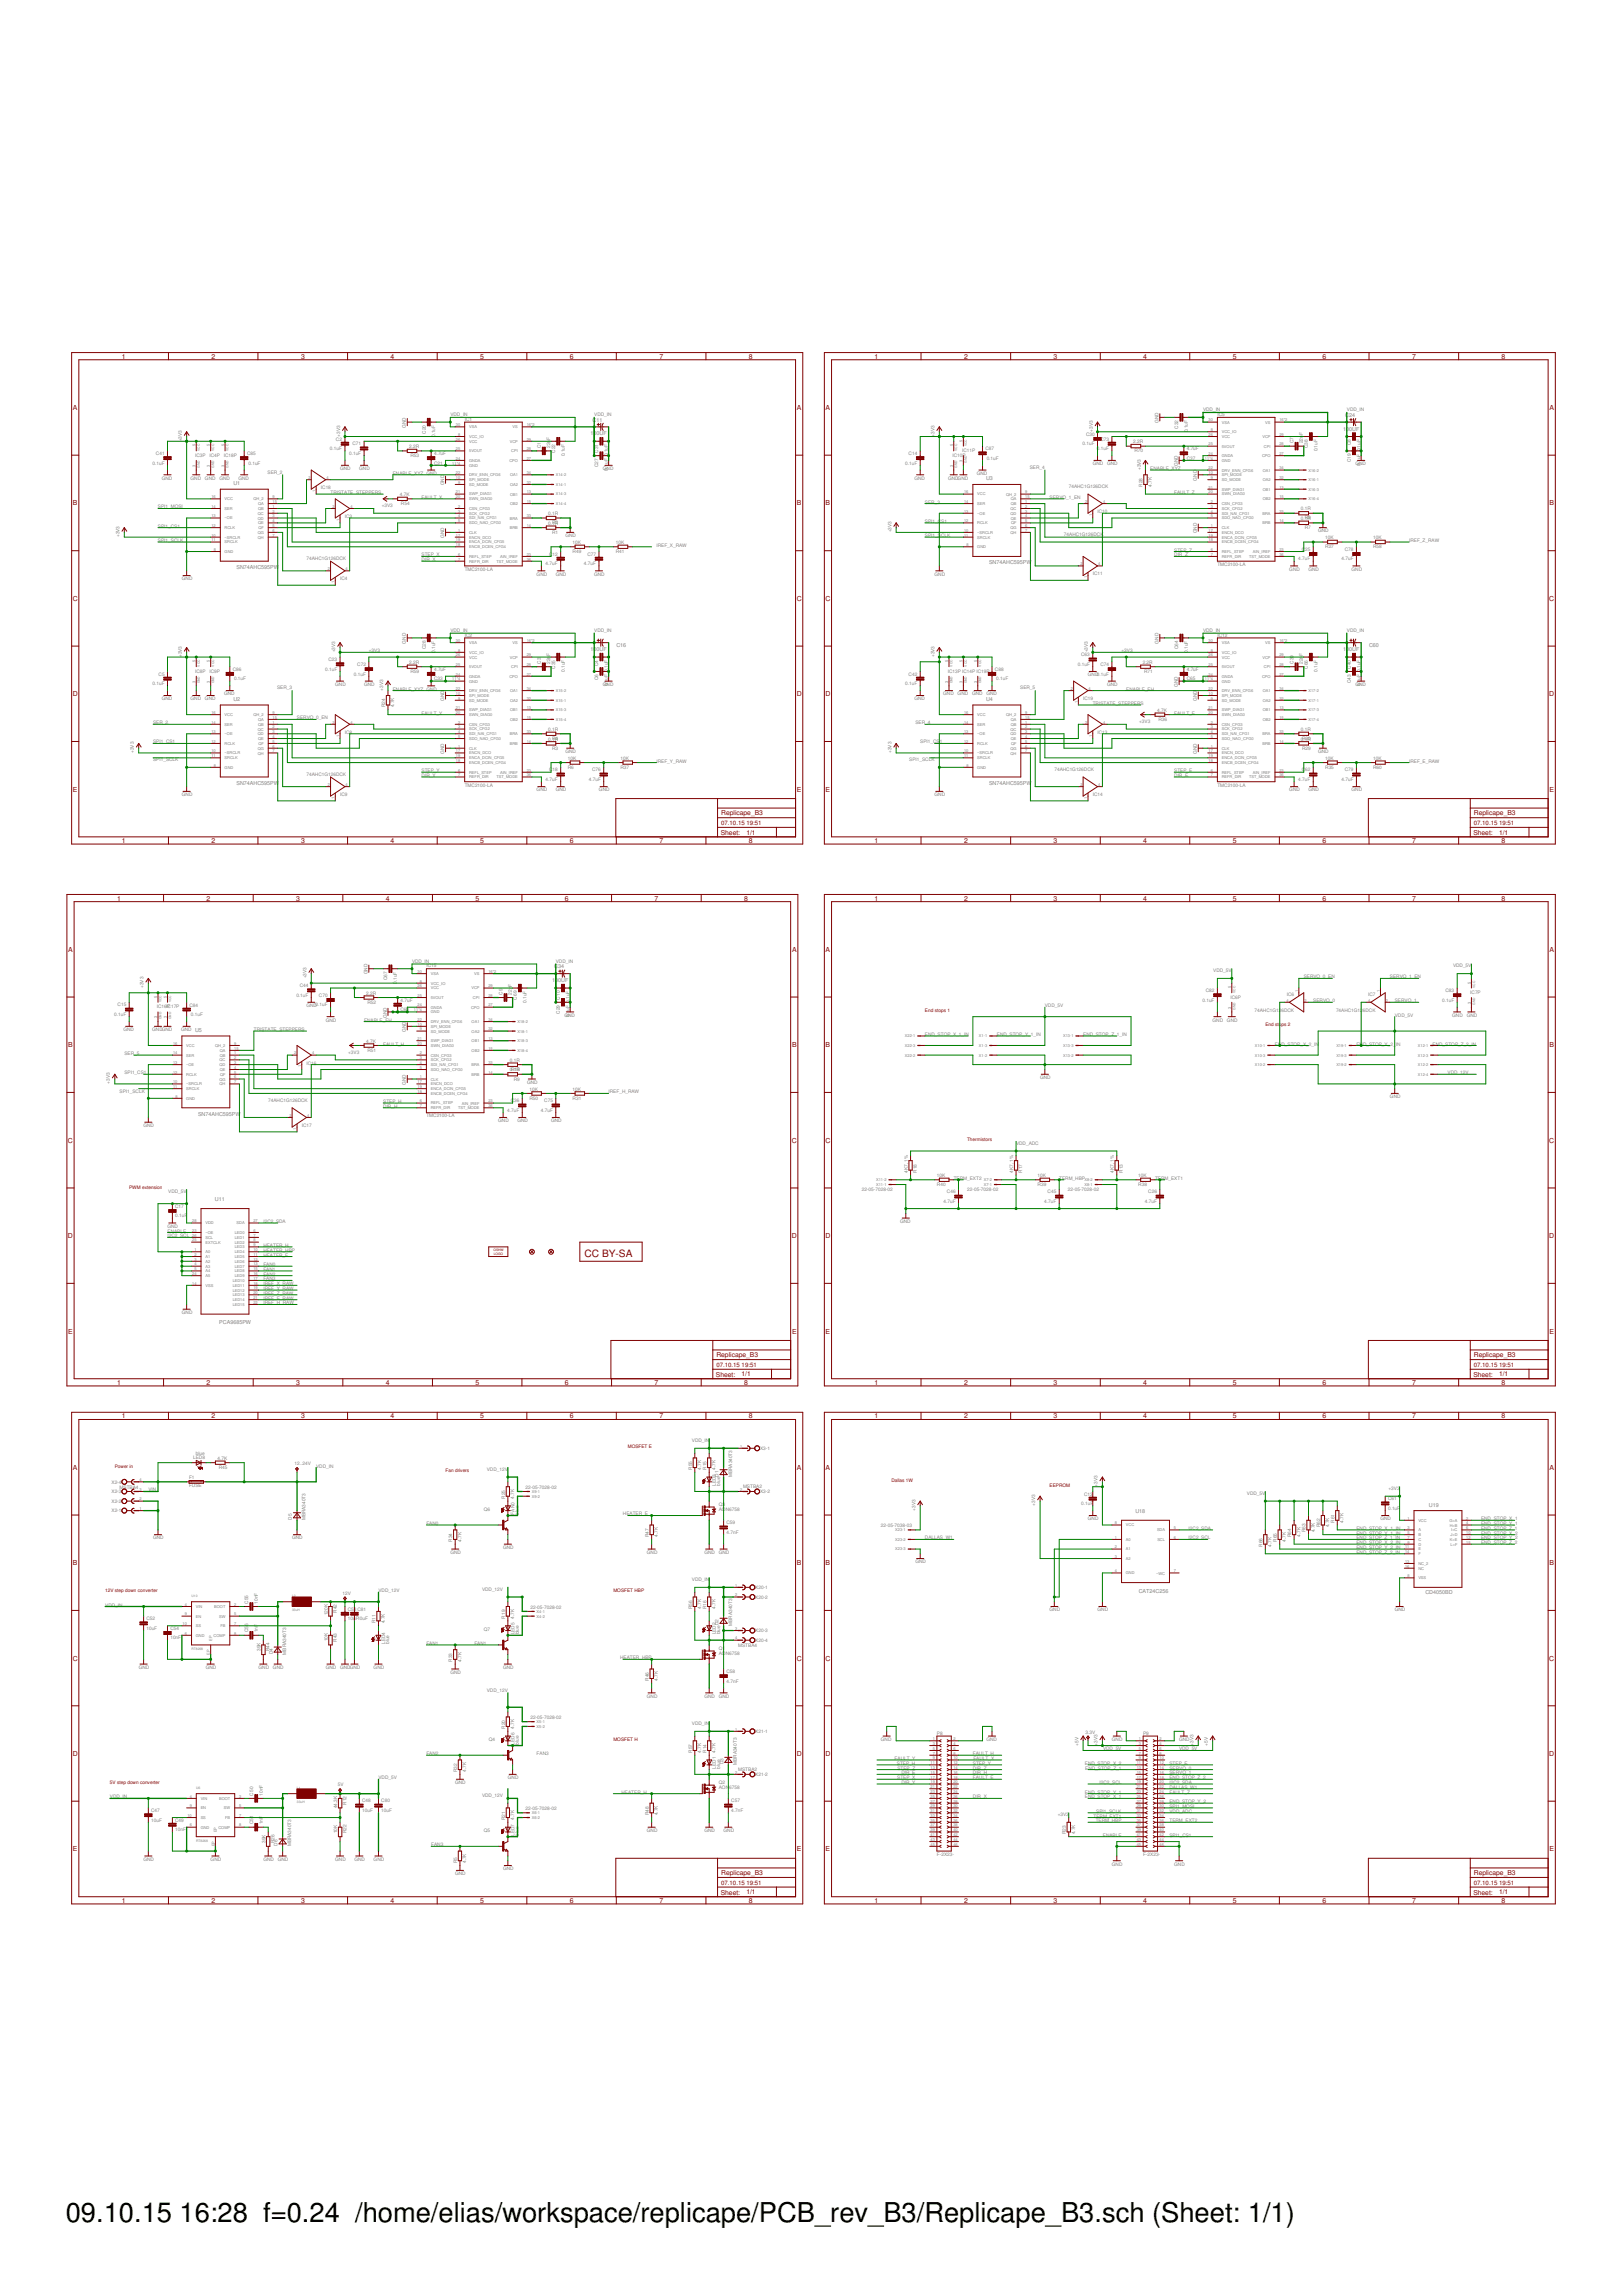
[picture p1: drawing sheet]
<svg xmlns="http://www.w3.org/2000/svg" width="210mm" height="297mm" viewBox="0 0 210 297" stroke-linecap="round" stroke-linejoin="round" font-family="sans-serif">
<defs><g id="words">
<g font-size="3.5">
<text x="8.5" y="287.5">09.10.15</text>
<text x="23.2" y="287.5">16:28 f=0.24 /home/elias/workspace/replicape/PCB_rev_B3/Replicape_B3.sch (Sheet: 1/1)</text>
</g>
<text font-size="1.3" fill="#800000" x="75.7" y="162.6">CC BY-SA</text>
<g font-size=".9" fill="#800000">
<text x="15.8" y="46.4">1</text>
<text x="27.4" y="46.4">2</text>
<text x="39" y="46.4">3</text>
<text x="50.5" y="46.4">4</text>
<text x="62.1" y="46.4">5</text>
<text x="73.7" y="46.4">6</text>
<text x="85.3" y="46.4">7</text>
<text x="96.9" y="46.4">8</text>
<text x="113.2" y="46.4">1</text>
<text x="124.8" y="46.4">2</text>
<text x="136.4" y="46.4">3</text>
<text x="147.9" y="46.4">4</text>
<text x="159.5" y="46.4">5</text>
<text x="171.1" y="46.4">6</text>
<text x="182.7" y="46.4">7</text>
<text x="194.3" y="46.4">8</text>
<text x="9.4" y="53">A</text>
<text x="103.1" y="53">A</text>
<text x="106.8" y="53">A</text>
<text x="200.5" y="53">A</text>
<text x="9.4" y="65.4">B</text>
<text x="103.1" y="65.4">B</text>
<text x="106.8" y="65.4">B</text>
<text x="200.5" y="65.4">B</text>
<text x="9.4" y="77.7">C</text>
<text x="103.1" y="77.7">C</text>
<text x="106.8" y="77.7">C</text>
<text x="200.5" y="77.7">C</text>
<text x="9.4" y="90.1">D</text>
<text x="103.1" y="90.1">D</text>
<text x="106.8" y="90.1">D</text>
<text x="200.5" y="90.1">D</text>
<text x="9.4" y="102.4">E</text>
<text x="93.3" y="108">Sheet:</text>
<text x="93.3" y="105.5">Replicape_B3</text>
<text x="96.6" y="108">1/1</text>
<text x="103.1" y="102.4">E</text>
<text x="106.8" y="102.4">E</text>
<text x="190.7" y="108">Sheet:</text>
<text x="190.7" y="105.5">Replicape_B3</text>
<text x="194" y="108">1/1</text>
<text x="200.5" y="102.4">E</text>
<text x="15.8" y="109.1">1</text>
<text x="27.4" y="109.1">2</text>
<text x="39" y="109.1">3</text>
<text x="50.5" y="109.1">4</text>
<text x="62.1" y="109.1">5</text>
<text x="73.7" y="109.1">6</text>
<text x="85.3" y="109.1">7</text>
<text x="96.9" y="109.1">8</text>
<text x="113.2" y="109.1">1</text>
<text x="124.8" y="109.1">2</text>
<text x="136.4" y="109.1">3</text>
<text x="147.9" y="109.1">4</text>
<text x="159.5" y="109.1">5</text>
<text x="171.1" y="109.1">6</text>
<text x="182.7" y="109.1">7</text>
<text x="194.3" y="109.1">8</text>
<text x="15.1" y="116.5">1</text>
<text x="26.7" y="116.5">2</text>
<text x="38.3" y="116.5">3</text>
<text x="49.9" y="116.5">4</text>
<text x="61.5" y="116.5">5</text>
<text x="73.1" y="116.5">6</text>
<text x="84.7" y="116.5">7</text>
<text x="96.3" y="116.5">8</text>
<text x="113.2" y="116.5">1</text>
<text x="124.8" y="116.5">2</text>
<text x="136.4" y="116.5">3</text>
<text x="147.9" y="116.5">4</text>
<text x="159.5" y="116.5">5</text>
<text x="171.1" y="116.5">6</text>
<text x="182.7" y="116.5">7</text>
<text x="194.3" y="116.5">8</text>
<text x="8.8" y="123.1">A</text>
<text x="102.5" y="123.1">A</text>
<text x="106.8" y="123.1">A</text>
<text x="200.5" y="123.1">A</text>
<text x="8.8" y="135.5">B</text>
<text x="102.5" y="135.5">B</text>
<text x="106.8" y="135.5">B</text>
<text x="200.5" y="135.5">B</text>
<text x="8.8" y="147.8">C</text>
<text x="102.5" y="147.8">C</text>
<text x="106.8" y="147.8">C</text>
<text x="200.5" y="147.8">C</text>
<text x="8.8" y="160.2">D</text>
<text x="102.5" y="160.2">D</text>
<text x="106.8" y="160.2">D</text>
<text x="200.5" y="160.2">D</text>
<text x="8.8" y="172.5">E</text>
<text x="102.5" y="172.5">E</text>
<text x="106.8" y="172.5">E</text>
<text x="200.5" y="172.5">E</text>
<text x="15.1" y="179.2">1</text>
<text x="26.7" y="179.2">2</text>
<text x="38.3" y="179.2">3</text>
<text x="49.9" y="179.2">4</text>
<text x="61.5" y="179.2">5</text>
<text x="73.1" y="179.2">6</text>
<text x="84.7" y="179.2">7</text>
<text x="92.7" y="178.1">Sheet:</text>
<text x="92.7" y="175.6">Replicape_B3</text>
<text x="96" y="178.1">1/1</text>
<text x="96.3" y="179.2">8</text>
<text x="113.2" y="179.2">1</text>
<text x="124.8" y="179.2">2</text>
<text x="136.4" y="179.2">3</text>
<text x="147.9" y="179.2">4</text>
<text x="159.5" y="179.2">5</text>
<text x="171.1" y="179.2">6</text>
<text x="182.7" y="179.2">7</text>
<text x="190.7" y="178.1">Sheet:</text>
<text x="190.7" y="175.6">Replicape_B3</text>
<text x="194" y="178.1">1/1</text>
<text x="194.3" y="179.2">8</text>
<text x="15.8" y="183.5">1</text>
<text x="27.4" y="183.5">2</text>
<text x="39" y="183.5">3</text>
<text x="50.5" y="183.5">4</text>
<text x="62.1" y="183.5">5</text>
<text x="73.7" y="183.5">6</text>
<text x="85.3" y="183.5">7</text>
<text x="96.9" y="183.5">8</text>
<text x="113.2" y="183.5">1</text>
<text x="124.8" y="183.5">2</text>
<text x="136.4" y="183.5">3</text>
<text x="147.9" y="183.5">4</text>
<text x="159.5" y="183.5">5</text>
<text x="171.1" y="183.5">6</text>
<text x="182.7" y="183.5">7</text>
<text x="194.3" y="183.5">8</text>
<text x="9.4" y="190.1">A</text>
<text x="103.1" y="190.1">A</text>
<text x="106.8" y="190.1">A</text>
<text x="200.5" y="190.1">A</text>
<text x="9.4" y="202.5">B</text>
<text x="103.1" y="202.5">B</text>
<text x="106.8" y="202.5">B</text>
<text x="200.5" y="202.5">B</text>
<text x="9.4" y="214.8">C</text>
<text x="103.1" y="214.8">C</text>
<text x="106.8" y="214.8">C</text>
<text x="200.5" y="214.8">C</text>
<text x="9.4" y="227.2">D</text>
<text x="103.1" y="227.2">D</text>
<text x="106.8" y="227.2">D</text>
<text x="200.5" y="227.2">D</text>
<text x="9.4" y="239.5">E</text>
<text x="103.1" y="239.5">E</text>
<text x="106.8" y="239.5">E</text>
<text x="200.5" y="239.5">E</text>
<text x="93.3" y="245.1">Sheet:</text>
<text x="93.3" y="242.6">Replicape_B3</text>
<text x="96.6" y="245.1">1/1</text>
<text x="190.7" y="245.1">Sheet:</text>
<text x="190.7" y="242.6">Replicape_B3</text>
<text x="194" y="245.1">1/1</text>
<text x="15.8" y="246.2">1</text>
<text x="27.4" y="246.2">2</text>
<text x="39" y="246.2">3</text>
<text x="50.5" y="246.2">4</text>
<text x="62.1" y="246.2">5</text>
<text x="73.7" y="246.2">6</text>
<text x="85.3" y="246.2">7</text>
<text x="96.9" y="246.2">8</text>
<text x="113.2" y="246.2">1</text>
<text x="124.8" y="246.2">2</text>
<text x="136.4" y="246.2">3</text>
<text x="147.9" y="246.2">4</text>
<text x="159.5" y="246.2">5</text>
<text x="171.1" y="246.2">6</text>
<text x="182.7" y="246.2">7</text>
<text x="194.3" y="246.2">8</text>
</g>
<g font-size=".8" fill="#800000">
<text x="93.3" y="106.7">07.10.15</text>
<text x="96.6" y="106.7">19:51</text>
<text x="190.7" y="106.7">07.10.15</text>
<text x="194" y="106.7">19:51</text>
<text x="92.7" y="176.8">07.10.15</text>
<text x="96" y="176.8">19:51</text>
<text x="190.7" y="176.8">07.10.15</text>
<text x="194" y="176.8">19:51</text>
<text x="93.3" y="243.8">07.10.15</text>
<text x="96.6" y="243.8">19:51</text>
<text x="190.7" y="243.8">07.10.15</text>
<text x="194" y="243.8">19:51</text>
</g>
<g font-size=".7" fill="#808080">
<text x="174.1" y="53.9">C24</text>
<text x="76.4" y="56.3">100UF</text>
<text x="76.7" y="54.6">C11</text>
<text x="173.8" y="55.7">100UF</text>
<text x="30.2" y="62.7">U1</text>
<text x="127.6" y="62.1">U3</text>
<text x="30.6" y="73.6">SN74AHC595PW</text>
<text x="128" y="73">SN74AHC595PW</text>
<text x="79.8" y="83.7">C16</text>
<text x="177.2" y="83.7">C60</text>
<text x="76.4" y="84.2">100UF</text>
<text x="173.8" y="84.2">100UF</text>
<text x="30.2" y="90.6">U2</text>
<text x="127.6" y="90.6">U4</text>
<text x="30.6" y="101.5">SN74AHC595PW</text>
<text x="128" y="101.5">SN74AHC595PW</text>
<text x="71.7" y="125.3">C34</text>
<text x="71.5" y="127">100UF</text>
<text x="25.2" y="133.4">U5</text>
<text x="25.6" y="144.3">SN74AHC595PW</text>
<text x="27.8" y="155.4">U11</text>
<text x="28.4" y="171.3">PCA9685PW</text>
<text x="146.9" y="195.7">U18</text>
<text x="184.9" y="195">U19</text>
<text x="147.4" y="206.1">CAT24C256</text>
<text x="184.5" y="206.2">CD4050BD</text>
</g>
<g font-size=".6" fill="#808080">
<text x="58.3" y="53.8">VDD_IN</text>
<text x="76.9" y="53.8">VDD_IN</text>
<text x="155.7" y="53.2">VDD_IN</text>
<text x="157.5" y="53.8">IC5</text>
<text x="174.3" y="53.2">VDD_IN</text>
<text x="20.2" y="58.9">C41</text>
<text x="23.5" y="57.1" transform="rotate(-90 23.5 57.1)">+3V3</text>
<text x="25.2" y="59.1">IC3P</text>
<text x="27.1" y="59.1">IC4P</text>
<text x="29" y="59.1">IC18P</text>
<text x="32" y="58.9">C85</text>
<text x="42.7" y="58.2">0.1uF</text>
<text x="43.5" y="57">C2</text>
<text x="44" y="56.5" transform="rotate(-90 44 56.5)">+3V3</text>
<text x="45.2" y="58.9">0.1uF</text>
<text x="45.6" y="57.6">C71</text>
<text x="52.5" y="55.3" transform="rotate(-90 52.5 55.3)">GND</text>
<text x="53" y="58">2.2R</text>
<text x="53.1" y="59.1">R53</text>
<text x="55.1" y="56.1" transform="rotate(-90 55.1 56.1)">C20</text>
<text x="56.2" y="58.9">4.7uF</text>
<text x="56.3" y="56.5" transform="rotate(-90 56.3 56.5)">0.1uF</text>
<text x="60.1" y="54.4">IC1</text>
<text x="70" y="58" transform="rotate(-90 70 58)">C1</text>
<text x="71.2" y="58" transform="rotate(-90 71.2 58)">22n</text>
<text x="71.2" y="56.9" transform="rotate(-90 71.2 56.9)">F</text>
<text x="71.8" y="58.6" transform="rotate(-90 71.8 58.6)">C22</text>
<text x="73.1" y="59" transform="rotate(-90 73.1 59)">0.1uF</text>
<text x="77.4" y="58.6" transform="rotate(-90 77.4 58.6)">C31</text>
<text x="117.6" y="58.9">C14</text>
<text x="120.9" y="56.5" transform="rotate(-90 120.9 56.5)">+3V3</text>
<text x="123.3" y="59.1">IC10P</text>
<text x="124.5" y="58.5">IC11P</text>
<text x="127.5" y="58.2">C87</text>
<text x="127.7" y="59.5">0.1uF</text>
<text x="140.1" y="57.6">0.1uF</text>
<text x="140.5" y="56.4">C30</text>
<text x="141.4" y="55.9" transform="rotate(-90 141.4 55.9)">+3V3</text>
<text x="142" y="58.2">0.1uF</text>
<text x="142.4" y="57">C73</text>
<text x="146.6" y="57.4">2.2R</text>
<text x="146.8" y="58.5">R70</text>
<text x="149.9" y="54.7" transform="rotate(-90 149.9 54.7)">GND</text>
<text x="152.5" y="55.5" transform="rotate(-90 152.5 55.5)">C32</text>
<text x="153.6" y="58.2">4.7uF</text>
<text x="153.6" y="59.5">C37</text>
<text x="153.7" y="55.9" transform="rotate(-90 153.7 55.9)">0.1uF</text>
<text x="167.4" y="57.3" transform="rotate(-90 167.4 57.3)">C7</text>
<text x="168.6" y="57.3" transform="rotate(-90 168.6 57.3)">22n</text>
<text x="168.6" y="56.3" transform="rotate(-90 168.6 56.3)">F</text>
<text x="169.2" y="58" transform="rotate(-90 169.2 58)">C38</text>
<text x="170.5" y="58.4" transform="rotate(-90 170.5 58.4)">0.1uF</text>
<text x="174.8" y="59.8" transform="rotate(-90 174.8 59.8)">C19</text>
<text x="174.8" y="57.6" transform="rotate(-90 174.8 57.6)">C8</text>
<text x="19.7" y="60.1">0.1uF</text>
<text x="20.4" y="65.8">SPI1_MOSI</text>
<text x="20.9" y="62.1">GND</text>
<text x="24.7" y="62.1">GND</text>
<text x="26.5" y="62.1">GND</text>
<text x="28.4" y="62.1">GND</text>
<text x="30.9" y="62.1">GND</text>
<text x="32.1" y="60.1">0.1uF</text>
<text x="34.6" y="61.3">SER_2</text>
<text x="41.5" y="63.3">IC18</text>
<text x="42.8" y="63.9">TRISTATE_STEPPERS</text>
<text x="44" y="60.8">GND</text>
<text x="46.5" y="60.8">GND</text>
<text x="49.4" y="65.6">+3V3</text>
<text x="50.8" y="61.4">ENABLE_XYZ GND</text>
<text x="51.7" y="64.2">4.7K</text>
<text x="51.9" y="65.3">R54</text>
<text x="54.6" y="64.5">FAULT_X</text>
<text x="56.2" y="60.1">C21</text>
<text x="57.5" y="62.8" transform="rotate(-90 57.5 62.8)">GND</text>
<text x="77.4" y="60.4" transform="rotate(-90 77.4 60.4)">C27</text>
<text x="78" y="60.8">GND</text>
<text x="78.7" y="60.9" transform="rotate(-90 78.7 60.9)">0.1uF 0.1uF</text>
<text x="117.1" y="60.1">0.1uF</text>
<text x="118.3" y="62.1">GND</text>
<text x="119.7" y="65.2">SER_3</text>
<text x="122.7" y="62.1">GNDGND</text>
<text x="126.4" y="61.4">GND</text>
<text x="133.3" y="60.6">SER_4</text>
<text x="135.8" y="64.5">SERVO_1_EN</text>
<text x="138.3" y="63.1">74AHC1G126DCK</text>
<text x="141.4" y="60.2">GND</text>
<text x="143.3" y="60.2">GND</text>
<text x="147.6" y="60.8" transform="rotate(-90 147.6 60.8)">+3V3</text>
<text x="147.9" y="63" transform="rotate(-90 147.9 63)">R28</text>
<text x="148.9" y="60.8">ENABLE_XYZ</text>
<text x="149" y="63" transform="rotate(-90 149 63)">4.7K</text>
<text x="152" y="63.9">FAULT_Z</text>
<text x="152.4" y="60.3" transform="rotate(-90 152.4 60.3)">GND</text>
<text x="154.9" y="62.2" transform="rotate(-90 154.9 62.2)">GND</text>
<text x="175.4" y="60.2">GND</text>
<text x="176.1" y="60.3" transform="rotate(-90 176.1 60.3)">0.1uF 0.1uF</text>
<text x="15.5" y="69.5" transform="rotate(-90 15.5 69.5)">+3V3</text>
<text x="20.4" y="70.1">SPI1_SCLK</text>
<text x="20.4" y="68.3">SPI1_CS1</text>
<text x="44.6" y="67">IC3</text>
<text x="54.6" y="72">STEP_X</text>
<text x="57.5" y="69.6" transform="rotate(-90 57.5 69.6)">GND</text>
<text x="70.9" y="67.9">0.R2</text>
<text x="70.9" y="66.7">0.1R</text>
<text x="71.1" y="71.9">C12</text>
<text x="71.5" y="69.1">R1</text>
<text x="71.5" y="67.9">1R</text>
<text x="73.2" y="69.5">GND</text>
<text x="74.1" y="70.4">10K</text>
<text x="74.1" y="71.6">R49</text>
<text x="76" y="71.9">C77</text>
<text x="79.7" y="70.4">10K</text>
<text x="79.7" y="71.6">R41</text>
<text x="85" y="70.7">IREF_X_RAW</text>
<text x="115.4" y="68.9" transform="rotate(-90 115.4 68.9)">+3V3</text>
<text x="119.7" y="69.5">SPI1_SCLK</text>
<text x="119.7" y="67.6">SPI1_CS1</text>
<text x="137.7" y="69.3">74AHC1G126DCK</text>
<text x="142" y="66.4">IC10</text>
<text x="152" y="72">DIR_Z</text>
<text x="152" y="71.4">STEP_Z</text>
<text x="154.9" y="69" transform="rotate(-90 154.9 69)">GND</text>
<text x="168.4" y="67.3">0.R8</text>
<text x="168.4" y="66">0.1R</text>
<text x="168.5" y="71.3">C25</text>
<text x="168.9" y="68.4">R7</text>
<text x="168.9" y="67.3">1R</text>
<text x="170.6" y="68.9">GND</text>
<text x="171.5" y="69.8">10K</text>
<text x="171.5" y="70.9">R27</text>
<text x="174" y="71.3">C78</text>
<text x="177.7" y="69.8">10K</text>
<text x="177.7" y="70.9">R58</text>
<text x="182.4" y="70.1">IREF_Z_RAW</text>
<text x="23.5" y="75.1">GND</text>
<text x="39.7" y="72.4">74AHC1G126DCK</text>
<text x="44" y="75.1">IC4</text>
<text x="54.6" y="72.6">DIR_X</text>
<text x="60.1" y="73.8">TMC2100-LA</text>
<text x="69.4" y="74.5">GND</text>
<text x="70.6" y="73.1">4.7uF</text>
<text x="71.9" y="74.5">GND</text>
<text x="75.6" y="73.1">4.7uF</text>
<text x="76.9" y="74.5">GND</text>
<text x="120.9" y="74.5">GND</text>
<text x="141.4" y="74.4">IC11</text>
<text x="157.5" y="73.2">TMC2100-LA</text>
<text x="166.8" y="73.8">GND</text>
<text x="168" y="72.5">4.7uF</text>
<text x="169.3" y="73.8">GND</text>
<text x="173.6" y="72.5">4.7uF</text>
<text x="174.9" y="73.8">GND</text>
<text x="52.5" y="83.3" transform="rotate(-90 52.5 83.3)">GND</text>
<text x="58.3" y="81.7">VDD_IN</text>
<text x="60.1" y="82.4">IC2</text>
<text x="76.9" y="81.7">VDD_IN</text>
<text x="149.9" y="83.3" transform="rotate(-90 149.9 83.3)">GND</text>
<text x="155.7" y="81.7">VDD_IN</text>
<text x="157.5" y="82.4">IC12</text>
<text x="174.3" y="81.7">VDD_IN</text>
<text x="19.7" y="88.6">0.1uF</text>
<text x="20.5" y="87.4">C5</text>
<text x="23.5" y="85" transform="rotate(-90 23.5 85)">+3V3</text>
<text x="25.2" y="87">IC8P</text>
<text x="27.1" y="87">IC9P</text>
<text x="29" y="90">GND</text>
<text x="30.1" y="86.8">C86</text>
<text x="30.3" y="88">0.1uF</text>
<text x="35.9" y="89.2">SER_3</text>
<text x="42.1" y="86.8">0.1uF</text>
<text x="42.5" y="85.5">C23</text>
<text x="43.4" y="84.4" transform="rotate(-90 43.4 84.4)">+3V3</text>
<text x="43.4" y="88.7">GND</text>
<text x="45.8" y="87.4">0.1uF</text>
<text x="46.2" y="86.2">C72</text>
<text x="47.1" y="88.7">GND</text>
<text x="47.7" y="84.4">+3V3</text>
<text x="49.6" y="89.4" transform="rotate(-90 49.6 89.4)">+3V3</text>
<text x="50.8" y="89.4">ENABLE_XYZ GND</text>
<text x="53" y="85.9">2.2R</text>
<text x="53.1" y="87.1">R59</text>
<text x="55.1" y="84" transform="rotate(-90 55.1 84)">C28</text>
<text x="56.2" y="86.8">4.7uF</text>
<text x="56.2" y="88">C33</text>
<text x="56.3" y="84.5" transform="rotate(-90 56.3 84.5)">0.1uF</text>
<text x="70" y="85.9" transform="rotate(-90 70 85.9)">C3</text>
<text x="71.2" y="85.9" transform="rotate(-90 71.2 85.9)">22n</text>
<text x="71.2" y="84.9" transform="rotate(-90 71.2 84.9)">F</text>
<text x="71.8" y="86.5" transform="rotate(-90 71.8 86.5)">C35</text>
<text x="73.1" y="86.9" transform="rotate(-90 73.1 86.9)">0.1uF</text>
<text x="77.4" y="88" transform="rotate(-90 77.4 88)">C6</text>
<text x="77.4" y="86.2" transform="rotate(-90 77.4 86.2)">C4</text>
<text x="78" y="88.7">GND</text>
<text x="78.7" y="88.8" transform="rotate(-90 78.7 88.8)">0.1uF 0.1uF</text>
<text x="117.1" y="88.6">0.1uF</text>
<text x="117.6" y="87.4">C42</text>
<text x="120.9" y="85" transform="rotate(-90 120.9 85)">+3V3</text>
<text x="122.1" y="90">GND</text>
<text x="122.6" y="87">IC13P IC14P IC19P</text>
<text x="123.9" y="90">GND</text>
<text x="125.8" y="90">GND</text>
<text x="127.7" y="90">GND</text>
<text x="128.8" y="86.8">C88</text>
<text x="128.9" y="88">0.1uF</text>
<text x="132" y="89.2">SER_5</text>
<text x="139.5" y="86.2">0.1uF</text>
<text x="139.9" y="84.9">C63</text>
<text x="140.8" y="84.4" transform="rotate(-90 140.8 84.4)">+3V3</text>
<text x="140.8" y="87.5">GND0.1uF</text>
<text x="142.4" y="86.2">C74</text>
<text x="143.3" y="88.7">GND</text>
<text x="145.1" y="84.4">+3V3</text>
<text x="145.8" y="89.4">ENABLE_EH</text>
<text x="147.9" y="85.9">2.2R</text>
<text x="148" y="87.1">R71</text>
<text x="152.4" y="88.8" transform="rotate(-90 152.4 88.8)">GND</text>
<text x="152.5" y="84" transform="rotate(-90 152.5 84)">C64</text>
<text x="153.6" y="86.8">4.7uF</text>
<text x="153.6" y="88">C65</text>
<text x="153.7" y="84.5" transform="rotate(-90 153.7 84.5)">0.1uF</text>
<text x="167.4" y="85.9" transform="rotate(-90 167.4 85.9)">C39</text>
<text x="168.6" y="85.9" transform="rotate(-90 168.6 85.9)">22n</text>
<text x="168.6" y="84.9" transform="rotate(-90 168.6 84.9)">F</text>
<text x="169.2" y="86.5" transform="rotate(-90 169.2 86.5)">C66</text>
<text x="170.5" y="86.9" transform="rotate(-90 170.5 86.9)">0.1uF</text>
<text x="174.8" y="88.4" transform="rotate(-90 174.8 88.4)">C43</text>
<text x="174.8" y="86.5" transform="rotate(-90 174.8 86.5)">C40</text>
<text x="175.4" y="88.7">GND</text>
<text x="176.1" y="88.8" transform="rotate(-90 176.1 88.8)">0.1uF 0.1uF</text>
<text x="19.8" y="93.7">SER_2</text>
<text x="20.9" y="90.6">GND</text>
<text x="24.7" y="90.6">GND</text>
<text x="26.5" y="90.6">GND</text>
<text x="38.4" y="93.1">SERVO_0_EN</text>
<text x="44.6" y="94.9">IC8</text>
<text x="49.9" y="91.5" transform="rotate(-90 49.9 91.5)">R24</text>
<text x="51" y="91.5" transform="rotate(-90 51 91.5)">4.7K</text>
<text x="54.6" y="92.5">FAULT_Y</text>
<text x="57.5" y="90.7" transform="rotate(-90 57.5 90.7)">GND</text>
<text x="70.9" y="95.8">0.R4</text>
<text x="70.9" y="94.6">0.1R</text>
<text x="71.5" y="95.8">1R</text>
<text x="118.3" y="90.6">GND</text>
<text x="118.5" y="93.7">SER_4</text>
<text x="140.2" y="90.6">IC19</text>
<text x="141.4" y="91.2">TRISTATE_STEPPERS</text>
<text x="142" y="94.9">IC13</text>
<text x="147.4" y="93.5">+3V3</text>
<text x="149.8" y="92.1">4.7K</text>
<text x="149.9" y="93.3">R36</text>
<text x="152" y="92.5">FAULT_E</text>
<text x="154.9" y="90.7" transform="rotate(-90 154.9 90.7)">GND</text>
<text x="168.4" y="95.8">0R.13R</text>
<text x="168.4" y="94.6">0.1R</text>
<text x="169.3" y="95.7">0</text>
<text x="17.3" y="97.4" transform="rotate(-90 17.3 97.4)">+3V3</text>
<text x="19.8" y="98.5">SPI1_SCLK</text>
<text x="19.8" y="96.2">SPI1_CS1</text>
<text x="39.7" y="100.3">74AHC1G126DCK</text>
<text x="54.6" y="99.9">STEP_Y</text>
<text x="54.6" y="100.5">DIR_Y</text>
<text x="57.5" y="97.5" transform="rotate(-90 57.5 97.5)">GND</text>
<text x="60.1" y="101.8">TMC2100-LA</text>
<text x="70.6" y="101">4.7uF</text>
<text x="71.1" y="99.8">C18</text>
<text x="71.5" y="97">R3</text>
<text x="73.2" y="97.4">GND</text>
<text x="73.5" y="98.3">10K</text>
<text x="73.5" y="99.5">R6</text>
<text x="76.2" y="101">4.7uF</text>
<text x="76.6" y="99.8">C76</text>
<text x="80.3" y="98.3">10K</text>
<text x="80.3" y="99.5">R37</text>
<text x="85" y="98.7">IREF_Y_RAW</text>
<text x="115.4" y="97.4" transform="rotate(-90 115.4 97.4)">+3V3</text>
<text x="117.7" y="98.5">SPI1_SCLK</text>
<text x="119.1" y="96.2">SPI1_CS</text>
<text x="121.6" y="96.2">1</text>
<text x="136.5" y="99.7">74AHC1G126DCK</text>
<text x="152" y="99.9">STEP_E</text>
<text x="152" y="100.5">DIR_E</text>
<text x="154.9" y="97.5" transform="rotate(-90 154.9 97.5)">GND</text>
<text x="157.5" y="101.8">TMC2100-LA</text>
<text x="168" y="101">4.7uF</text>
<text x="168.5" y="99.8">C62</text>
<text x="168.5" y="97">R29</text>
<text x="170.6" y="97.4">GND</text>
<text x="171.5" y="98.3">10K</text>
<text x="171.5" y="99.5">R35</text>
<text x="173.6" y="101">4.7uF</text>
<text x="174" y="99.8">C79</text>
<text x="177.7" y="98.3">10K</text>
<text x="177.7" y="99.5">R60</text>
<text x="182.4" y="98.7">IREF_E_RAW</text>
<text x="23.5" y="103">GND</text>
<text x="44" y="103">IC9</text>
<text x="69.4" y="102.4">GND</text>
<text x="71.9" y="102.4">GND</text>
<text x="77.5" y="102.4">GND</text>
<text x="120.9" y="103">GND</text>
<text x="141.4" y="103">IC14</text>
<text x="166.8" y="102.4">GND</text>
<text x="169.3" y="102.4">GND</text>
<text x="174.9" y="102.4">GND</text>
<text x="53.3" y="124.5">VDD_IN</text>
<text x="55.2" y="125.2">IC15</text>
<text x="71.9" y="124.5">VDD_IN</text>
<text x="157" y="125.8">VDD_5V</text>
<text x="188" y="125.2">VDD_5V</text>
<text x="14.8" y="131.4">0.1uF</text>
<text x="15.2" y="130.2">C15</text>
<text x="18.6" y="127.8" transform="rotate(-90 18.6 127.8)">+3V3</text>
<text x="20.3" y="130.5">IC16IP</text>
<text x="21.7" y="130.5">C17P</text>
<text x="24.5" y="130.2">C84</text>
<text x="24.7" y="131.4">0.1uF</text>
<text x="38.4" y="129">0.1uF</text>
<text x="38.8" y="127.7">C44</text>
<text x="39.7" y="126.6" transform="rotate(-90 39.7 126.6)">+3V3</text>
<text x="39.7" y="130.3">GND0.1uF</text>
<text x="41.3" y="129">C70</text>
<text x="47.4" y="128.7">2.2R</text>
<text x="47.5" y="129.9">R52</text>
<text x="47.6" y="126.1" transform="rotate(-90 47.6 126.1)">GND</text>
<text x="50" y="131.7" transform="rotate(-90 50 131.7)">GND</text>
<text x="50.1" y="126.8" transform="rotate(-90 50.1 126.8)">C67</text>
<text x="51.4" y="127.3" transform="rotate(-90 51.4 127.3)">0.1uF</text>
<text x="51.8" y="129.6">4.7uF</text>
<text x="51.8" y="130.8">C68</text>
<text x="65" y="128.7" transform="rotate(-90 65 128.7)">C9</text>
<text x="66.3" y="128.7" transform="rotate(-90 66.3 128.7)">22n</text>
<text x="66.3" y="127.7" transform="rotate(-90 66.3 127.7)">F</text>
<text x="66.9" y="129.3" transform="rotate(-90 66.9 129.3)">C69</text>
<text x="68.1" y="129.8" transform="rotate(-90 68.1 129.8)">0.1uF</text>
<text x="72.5" y="131.2" transform="rotate(-90 72.5 131.2)">C29</text>
<text x="72.5" y="129.3" transform="rotate(-90 72.5 129.3)">C10</text>
<text x="73.1" y="131.5">GND</text>
<text x="73.7" y="131.6" transform="rotate(-90 73.7 131.6)">0.1uF 0.1uF</text>
<text x="135.2" y="130.3">VDD_5V</text>
<text x="155.6" y="129.6">0.1uF</text>
<text x="156.1" y="128.3">C82</text>
<text x="159.3" y="129.2">IC6P</text>
<text x="162.3" y="130.9">74AHC1G126DCK</text>
<text x="166.5" y="128.9">IC6</text>
<text x="168.7" y="126.6">SERVO_0_EN</text>
<text x="170" y="129.7">SERVO_0</text>
<text x="172.9" y="130.9">74AHC1G126DCK</text>
<text x="177.1" y="128.9">IC7</text>
<text x="179.9" y="126.6">SERVO_1_EN</text>
<text x="180.5" y="131.5">VDD_5V</text>
<text x="180.5" y="129.7">SERVO_1</text>
<text x="186.6" y="129.6">0.1uF</text>
<text x="187.1" y="128.3">C83</text>
<text x="187.9" y="131.5">GND</text>
<text x="189.8" y="131.5">GND</text>
<text x="190.3" y="128.6">IC7P</text>
<text x="16" y="133.4">GND</text>
<text x="16.1" y="136.5">SER_5</text>
<text x="19.7" y="133.4">GNDGND</text>
<text x="23.4" y="133.4">GND</text>
<text x="32.8" y="133.4">TRISTATE_STEPPERS</text>
<text x="39.7" y="137.7">IC16</text>
<text x="42.2" y="132.2">GND</text>
<text x="45.1" y="136.3">+3V3</text>
<text x="47.1" y="132.2">ENABLE_EH</text>
<text x="47.4" y="134.9">4.7K</text>
<text x="47.5" y="136.1">R51</text>
<text x="49.6" y="135.3">FAULT_H</text>
<text x="52.5" y="133.5" transform="rotate(-90 52.5 133.5)">GND</text>
<text x="66" y="137.4">0.1R</text>
<text x="119.7" y="134">END_STOP_X_1_IN</text>
<text x="129" y="134">END_STOP_Y_1_IN</text>
<text x="140.2" y="134">END_STOP_Z_1_IN</text>
<text x="156.9" y="132.2">GND</text>
<text x="158.8" y="132.2">GND</text>
<text x="165" y="135.3">END_STOP_X_2_IN</text>
<text x="175.5" y="135.3">END_STOP_Y_2_</text>
<text x="180.6" y="135.3">IN</text>
<text x="185.4" y="135.3">END_STOP_Z_2_IN</text>
<text x="14.2" y="140.2" transform="rotate(-90 14.2 140.2)">+3V3</text>
<text x="15.5" y="141.5">SPI1_SCLK</text>
<text x="16.1" y="139">SPI1_CS1</text>
<text x="34.7" y="142.5">74AHC1G126DCK</text>
<text x="49.6" y="142.7">STEP_H</text>
<text x="49.6" y="143.3">DIR_H</text>
<text x="52.5" y="140.3" transform="rotate(-90 52.5 140.3)">GND</text>
<text x="65.6" y="143.9">4.7uF</text>
<text x="66" y="138.6">0R.11R</text>
<text x="66.1" y="142.6">C36</text>
<text x="66.5" y="139.8">R9</text>
<text x="66.9" y="138.6">0</text>
<text x="68.2" y="140.2">GND</text>
<text x="68.5" y="141.1">10K</text>
<text x="68.5" y="142.3">R50</text>
<text x="70" y="143.9">4.7uF</text>
<text x="70.4" y="142.6">C75</text>
<text x="74.1" y="141.1">10K</text>
<text x="74.1" y="142.3">R31</text>
<text x="78.8" y="141.5">IREF_H_RAW</text>
<text x="134.6" y="139.6">GND</text>
<text x="179.9" y="142.1">GND</text>
<text x="187.3" y="139">VDD_12V</text>
<text x="18.6" y="145.8">GND</text>
<text x="39" y="145.8">IC17</text>
<text x="55.2" y="144.6">TMC2100-LA</text>
<text x="64.5" y="145.2">GND</text>
<text x="67" y="145.2">GND</text>
<text x="71.3" y="145.2">GND</text>
<text x="131.5" y="148.1">VDD_ADC</text>
<text x="21.8" y="154.3">VDD_5V</text>
<text x="111.5" y="154">22-05-7028-02</text>
<text x="117.5" y="151.7" transform="rotate(-90 117.5 151.7)">4K7, 1%</text>
<text x="118.6" y="151.7" transform="rotate(-90 118.6 151.7)">R18</text>
<text x="121.3" y="152.3">10K</text>
<text x="121.3" y="153.4">R40</text>
<text x="122.1" y="155.6">4.7uF</text>
<text x="122.5" y="154.4">C46</text>
<text x="123.4" y="152.6">TERM_EXT2</text>
<text x="125.2" y="154">22-05-7028-02</text>
<text x="131.1" y="151.7" transform="rotate(-90 131.1 151.7)">4K7, 1%</text>
<text x="132.3" y="151.7" transform="rotate(-90 132.3 151.7)">R17</text>
<text x="134.3" y="152.3">10K</text>
<text x="134.3" y="153.4">R39</text>
<text x="135.1" y="155.6">4.7uF</text>
<text x="135.6" y="154.4">C45</text>
<text x="137.1" y="152.6">TERM_HBP</text>
<text x="138.2" y="154">22-05-7028-02</text>
<text x="144.2" y="151.7" transform="rotate(-90 144.2 151.7)">4K7, 1%</text>
<text x="145.3" y="151.7" transform="rotate(-90 145.3 151.7)">R13</text>
<text x="147.3" y="152.3">10K</text>
<text x="147.3" y="153.4">R38</text>
<text x="148.2" y="155.6">4.7uF</text>
<text x="148.6" y="154.4">C26</text>
<text x="149.5" y="152.6">TERM_EXT1</text>
<text x="21.7" y="158.8">GND</text>
<text x="21.7" y="160.1">I2C2_SCL</text>
<text x="21.7" y="159.5">ENABLE</text>
<text x="22.7" y="157.5">0.1uF</text>
<text x="22.7" y="156.3">C17</text>
<text x="34.1" y="158.2">I2C2_SDA</text>
<text x="34.1" y="161.3">HEATER_H</text>
<text x="34.1" y="161.9">HEATER_HBP</text>
<text x="116.5" y="158.2">GND</text>
<text x="34.1" y="162.6">HEATER_E</text>
<text x="34.1" y="163.8">FAN0</text>
<text x="34.1" y="164.4">FAN1</text>
<text x="34.1" y="165">FAN2</text>
<text x="34.1" y="165.7">FAN3</text>
<text x="34.1" y="166.3">IREF_X_RAW</text>
<text x="34.1" y="166.9">IREF_Y_RAW</text>
<text x="34.1" y="167.5">IREF_Z_RAW</text>
<text x="23.5" y="170">GND</text>
<text x="34.1" y="168.1">IREF_E_RAW</text>
<text x="34.1" y="168.8">IREF_H_RAW</text>
<text x="14.4" y="191.9">X2-4</text>
<text x="24.5" y="191.4">F1</text>
<text x="25" y="188.8">LED8</text>
<text x="25.4" y="188.3">blue</text>
<text x="28.2" y="188.9">4.7K</text>
<text x="28.3" y="190">R45</text>
<text x="38.1" y="189.5">12..24V</text>
<text x="40.9" y="189.9">VDD_IN</text>
<text x="63" y="190.3">VDD_12V</text>
<text x="89.5" y="186.6">VDD_IN</text>
<text x="89.6" y="190.2" transform="rotate(-90 89.6 190.2)">R55</text>
<text x="90.7" y="190.2" transform="rotate(-90 90.7 190.2)">4.7K</text>
<text x="91.4" y="190.2" transform="rotate(-90 91.4 190.2)">R15</text>
<text x="92.6" y="190.2" transform="rotate(-90 92.6 190.2)">4.7K</text>
<text x="93" y="191" transform="rotate(-90 93 191)">D1</text>
<text x="94.7" y="191.1" transform="rotate(-90 94.7 191.1)">MBRA340T3</text>
<text x="98.4" y="187.6">X3-1</text>
<text x="14.4" y="193.2">X2-3</text>
<text x="14.4" y="194.4">X2-2</text>
<text x="14.4" y="195.7">X2-1</text>
<text x="15.5" y="192.6">MSTBA4</text>
<text x="19.2" y="193">VIN</text>
<text x="24.5" y="192.4">FUSE</text>
<text x="37.8" y="196.6" transform="rotate(-90 37.8 196.6)">D5</text>
<text x="39.5" y="196.7" transform="rotate(-90 39.5 196.7)">MBRA340T3</text>
<text x="55.2" y="197.3">FAN0</text>
<text x="62.6" y="195.4">Q6</text>
<text x="65.4" y="193.9" transform="rotate(-90 65.4 193.9)">R25</text>
<text x="66.5" y="193.9" transform="rotate(-90 66.5 193.9)">4.7K</text>
<text x="66.6" y="195.9" transform="rotate(-90 66.6 195.9)">FAN0</text>
<text x="67.1" y="195.9" transform="rotate(-90 67.1 195.9)">blue</text>
<text x="68" y="192.6">22-05-7028-02</text>
<text x="80.6" y="196.1">HEATER_E</text>
<text x="92.7" y="192.2" transform="rotate(-90 92.7 192.2)">LED3</text>
<text x="93" y="195.4">AON6758</text>
<text x="93" y="194.8">Q3</text>
<text x="93.2" y="192.2" transform="rotate(-90 93.2 192.2)">blue</text>
<text x="94" y="197.2">C59</text>
<text x="96.2" y="192.5">MSTBA2</text>
<text x="98.4" y="193.2">X3-2</text>
<text x="114" y="197.6">22-05-7038-03</text>
<text x="118.5" y="195.4" transform="rotate(-90 118.5 195.4)">+3V3</text>
<text x="134" y="194.8" transform="rotate(-90 134 194.8)">+3V3</text>
<text x="139.9" y="194.7">0.1uF</text>
<text x="140.3" y="193.5">C13</text>
<text x="140.8" y="196.7">GND</text>
<text x="142" y="192.3" transform="rotate(-90 142 192.3)">+3V3</text>
<text x="153.8" y="197.9">I2C2_SDA</text>
<text x="161.4" y="193.4">VDD_5V</text>
<text x="170.8" y="197.6" transform="rotate(-90 170.8 197.6)">R62</text>
<text x="172" y="197.6" transform="rotate(-90 172 197.6)">4.7K</text>
<text x="172.7" y="197" transform="rotate(-90 172.7 197)">R61</text>
<text x="173.9" y="197" transform="rotate(-90 173.9 197)">4.7K</text>
<text x="175.5" y="197.9">END_STOP_X_1_IN</text>
<text x="178.6" y="196.7">GND</text>
<text x="179.6" y="195.3">0.1uF</text>
<text x="179.6" y="194.1">C61</text>
<text x="179.7" y="192.8">+3V3</text>
<text x="191.7" y="197.9">END_STOP_Z_1</text>
<text x="191.7" y="197.3">END_STOP_Y_1</text>
<text x="191.7" y="196.7">END_STOP_X_1</text>
<text x="19.8" y="199.2">GND</text>
<text x="37.8" y="199.2">GND</text>
<text x="58.3" y="201">GND</text>
<text x="58.5" y="199.5" transform="rotate(-90 58.5 199.5)">R34</text>
<text x="59.7" y="199.5" transform="rotate(-90 59.7 199.5)">4.7K</text>
<text x="65.1" y="200.4">GND</text>
<text x="83.7" y="201">GND</text>
<text x="84" y="198.9" transform="rotate(-90 84 198.9)">R47</text>
<text x="85.1" y="198.9" transform="rotate(-90 85.1 198.9)">4.7K</text>
<text x="91.2" y="201">GND</text>
<text x="93" y="201">GND</text>
<text x="94" y="198.4">4.7nF</text>
<text x="118.5" y="202.3">GND</text>
<text x="119.7" y="199.2">DALLAS_W1</text>
<text x="153.8" y="199.2">I2C2_SCL</text>
<text x="163.4" y="200.1" transform="rotate(-90 163.4 200.1)">R66</text>
<text x="164.6" y="200.1" transform="rotate(-90 164.6 200.1)">4.7K</text>
<text x="165.2" y="199.5" transform="rotate(-90 165.2 199.5)">R65</text>
<text x="166.4" y="199.5" transform="rotate(-90 166.4 199.5)">4.7K</text>
<text x="167.1" y="198.9" transform="rotate(-90 167.1 198.9)">R64</text>
<text x="168.3" y="198.9" transform="rotate(-90 168.3 198.9)">4.7K</text>
<text x="169" y="198.2" transform="rotate(-90 169 198.2)">R63</text>
<text x="170.1" y="198.2" transform="rotate(-90 170.1 198.2)">4.7K</text>
<text x="175.5" y="198.5">END_STOP_Y_1_IN</text>
<text x="175.5" y="199.2">END_STOP_Z_1_IN</text>
<text x="175.5" y="199.8">END_STOP_X_2_IN</text>
<text x="175.5" y="200.4">END_STOP_Y_2_IN</text>
<text x="175.5" y="201">END_STOP_Z_2_IN</text>
<text x="191.7" y="198.5">END_STOP_X_2</text>
<text x="191.7" y="199.2">END_STOP_Y_2</text>
<text x="191.7" y="199.8">END_STOP_Z_2</text>
<text x="13.6" y="207.8">VDD_IN</text>
<text x="18.9" y="209.6">C52</text>
<text x="32.1" y="207.5" transform="rotate(-90 32.1 207.5)">C55</text>
<text x="33.4" y="207.5" transform="rotate(-90 33.4 207.5)">10nF</text>
<text x="42.4" y="209" transform="rotate(-90 42.4 209)">120K</text>
<text x="43.6" y="208.7" transform="rotate(-90 43.6 208.7)">R42</text>
<text x="44.3" y="206.3">12V</text>
<text x="45" y="209.6">10uF10uF</text>
<text x="45" y="208.4">C53 C81</text>
<text x="49" y="206">VDD_12V</text>
<text x="62.4" y="205.8">VDD_12V</text>
<text x="65.4" y="209.4" transform="rotate(-90 65.4 209.4)">R19</text>
<text x="66.5" y="209.4" transform="rotate(-90 66.5 209.4)">4.7K</text>
<text x="68.6" y="208.1">22-05-7028-02</text>
<text x="89.5" y="204.6">VDD_IN</text>
<text x="89.6" y="208.2" transform="rotate(-90 89.6 208.2)">R56</text>
<text x="90.7" y="208.2" transform="rotate(-90 90.7 208.2)">4.7K</text>
<text x="91.4" y="208.2" transform="rotate(-90 91.4 208.2)">R16</text>
<text x="92.6" y="208.2" transform="rotate(-90 92.6 208.2)">4.7K</text>
<text x="97.7" y="205.6">X20-1</text>
<text x="97.7" y="206.8">X20-2</text>
<text x="135.8" y="208.5">GND</text>
<text x="142" y="208.5">GND</text>
<text x="180.5" y="208.5">GND</text>
<text x="18" y="215.9">GND</text>
<text x="18.9" y="210.9">10uF</text>
<text x="22.1" y="212.1">10nF</text>
<text x="22.1" y="210.9">C54</text>
<text x="26.6" y="215.9">GND</text>
<text x="32.1" y="211.2" transform="rotate(-90 32.1 211.2)">C56</text>
<text x="33.4" y="211.2" transform="rotate(-90 33.4 211.2)">1nF</text>
<text x="33.5" y="215.9">GND</text>
<text x="33.7" y="213.6" transform="rotate(-90 33.7 213.6)">39K</text>
<text x="34.9" y="213.6" transform="rotate(-90 34.9 213.6)">R44</text>
<text x="35.3" y="214" transform="rotate(-90 35.3 214)">D4</text>
<text x="35.3" y="215.9">GND</text>
<text x="37" y="214.1" transform="rotate(-90 37 214.1)">MBRA340T3</text>
<text x="42.2" y="215.9">GND</text>
<text x="42.4" y="212.4" transform="rotate(-90 42.4 212.4)">10K</text>
<text x="43.6" y="212.4" transform="rotate(-90 43.6 212.4)">R43</text>
<text x="44" y="215.9">GNDGND</text>
<text x="48.4" y="215.9">GND</text>
<text x="48.6" y="210" transform="rotate(-90 48.6 210)">R11</text>
<text x="49.8" y="210" transform="rotate(-90 49.8 210)">4.7K</text>
<text x="49.8" y="212.7" transform="rotate(-90 49.8 212.7)">LED4</text>
<text x="50.4" y="212.7" transform="rotate(-90 50.4 212.7)">blue</text>
<text x="55.2" y="212.8">FAN1</text>
<text x="58.5" y="215" transform="rotate(-90 58.5 215)">R33</text>
<text x="59.7" y="215" transform="rotate(-90 59.7 215)">4.7K</text>
<text x="61.4" y="212.8">FAN1</text>
<text x="62.6" y="210.9">Q7</text>
<text x="65.1" y="215.9">GND</text>
<text x="66.6" y="211.4" transform="rotate(-90 66.6 211.4)">LED5</text>
<text x="67.1" y="211.4" transform="rotate(-90 67.1 211.4)">blue</text>
<text x="80.3" y="214.7">HEATER_HBP</text>
<text x="92.7" y="211.4" transform="rotate(-90 92.7 211.4)">LED2</text>
<text x="93" y="210.3" transform="rotate(-90 93 210.3)">D2</text>
<text x="93" y="214">AON6758</text>
<text x="93" y="213.4">Q1</text>
<text x="93.2" y="211.4" transform="rotate(-90 93.2 211.4)">blue</text>
<text x="94.7" y="210.3" transform="rotate(-90 94.7 210.3)">MBRA340T3</text>
<text x="95.5" y="213.1">MSTBA4</text>
<text x="97.7" y="211.2">X20-3</text>
<text x="97.7" y="212.4">X20-4</text>
<text x="58.3" y="216.5">GND</text>
<text x="63" y="218.8">VDD_12V</text>
<text x="83.7" y="219.6">GND</text>
<text x="84" y="217.5" transform="rotate(-90 84 217.5)">R46</text>
<text x="85.1" y="217.5" transform="rotate(-90 85.1 217.5)">4.7K</text>
<text x="91.2" y="219.6">GND</text>
<text x="93" y="219.6">GND</text>
<text x="94" y="217.7">4.7nF</text>
<text x="94" y="216.4">C58</text>
<text x="55.2" y="227.1">FAN2</text>
<text x="63.2" y="225.2">Q4</text>
<text x="65.4" y="223.7" transform="rotate(-90 65.4 223.7)">R20</text>
<text x="66.5" y="223.7" transform="rotate(-90 66.5 223.7)">4.7K</text>
<text x="66.6" y="225.7" transform="rotate(-90 66.6 225.7)">LED6</text>
<text x="67.1" y="225.7" transform="rotate(-90 67.1 225.7)">blue</text>
<text x="68.6" y="222.4">22-05-7028-02</text>
<text x="69.4" y="227.1">FAN3</text>
<text x="89.5" y="223.2">VDD_IN</text>
<text x="89.6" y="226.8" transform="rotate(-90 89.6 226.8)">R57</text>
<text x="90.7" y="226.8" transform="rotate(-90 90.7 226.8)">4.7K</text>
<text x="91.4" y="226.8" transform="rotate(-90 91.4 226.8)">R14</text>
<text x="92.6" y="226.8" transform="rotate(-90 92.6 226.8)">4.7K</text>
<text x="97.7" y="224.2">X21-1</text>
<text x="114" y="225.2">GND</text>
<text x="115.8" y="227.7">FAULT_Y</text>
<text x="121.3" y="224.4">P8</text>
<text x="125.9" y="227.1">FAULT_H</text>
<text x="126" y="227.7">FAULT_X</text>
<text x="127.7" y="225.2">GND</text>
<text x="139.6" y="225.8" transform="rotate(-90 139.6 225.8)">+5V</text>
<text x="140.5" y="224.3">3.3V</text>
<text x="142" y="225.8" transform="rotate(-90 142 225.8)">+3V3</text>
<text x="142.7" y="226.5">VDD_5V</text>
<text x="143.9" y="225.2">GND</text>
<text x="147.9" y="224.4">P9</text>
<text x="152.6" y="225.2">GND</text>
<text x="152.6" y="226.5">VDD_5V</text>
<text x="154.4" y="225.8" transform="rotate(-90 154.4 225.8)">+3V3</text>
<text x="156.3" y="225.8" transform="rotate(-90 156.3 225.8)">+5V</text>
<text x="14.2" y="232.7">VDD_IN</text>
<text x="32.8" y="232.3" transform="rotate(-90 32.8 232.3)">C50</text>
<text x="34" y="232.3" transform="rotate(-90 34 232.3)">10nF</text>
<text x="43.7" y="234" transform="rotate(-90 43.7 234)">44.3K</text>
<text x="43.7" y="231.1">5V</text>
<text x="44.8" y="233.5" transform="rotate(-90 44.8 233.5)">R12</text>
<text x="46.9" y="233.2">C48</text>
<text x="49" y="230.2">VDD_5V</text>
<text x="49.3" y="233.2">C80</text>
<text x="58.9" y="230.8">GND</text>
<text x="59.2" y="229.2" transform="rotate(-90 59.2 229.2)">R32</text>
<text x="60.3" y="229.2" transform="rotate(-90 60.3 229.2)">4.7K</text>
<text x="62.4" y="232.5">VDD_12V</text>
<text x="65.7" y="230.2">GND</text>
<text x="80.4" y="232">HEATER_H</text>
<text x="92.7" y="228.8" transform="rotate(-90 92.7 228.8)">LED1</text>
<text x="93" y="231.4">AON</text>
<text x="93" y="230.8">Q2</text>
<text x="93.2" y="228.8" transform="rotate(-90 93.2 228.8)">blue</text>
<text x="93.6" y="228.3" transform="rotate(-90 93.6 228.3)">D3</text>
<text x="94.4" y="231.4">6758</text>
<text x="94.6" y="233.2">C57</text>
<text x="95.4" y="228.3" transform="rotate(-90 95.4 228.3)">MBRA340T3</text>
<text x="95.5" y="229.1">MSTBA2</text>
<text x="97.7" y="229.8">X21-2</text>
<text x="116.1" y="228.3">STEP_H</text>
<text x="116.1" y="230.2">STEP_X</text>
<text x="116.1" y="228.9">STEP_Z</text>
<text x="116.7" y="230.8">DIR_Y</text>
<text x="116.7" y="229.6">DIR_E</text>
<text x="125.9" y="228.9">DIR_Z</text>
<text x="125.9" y="232.7">DIR_X</text>
<text x="125.9" y="228.3">STEP_Y</text>
<text x="125.9" y="230.2">FAULT_E</text>
<text x="125.9" y="229.6">DIR_H</text>
<text x="140.4" y="228.3">END_STOP_X_2</text>
<text x="140.4" y="232">END_STOP_Y_1</text>
<text x="140.4" y="232.7">END_STOP_X_1</text>
<text x="140.4" y="228.9">END_STOP_Z_1</text>
<text x="142.3" y="230.8">I2C2_SCL</text>
<text x="151.3" y="230.8">I2C2_SDA</text>
<text x="151.3" y="232">FAULT_Z</text>
<text x="151.3" y="233.9">SPI1_MOSI</text>
<text x="151.3" y="233.3">END_STOP_Y_2</text>
<text x="151.3" y="230.2">END_STOP_Z_2</text>
<text x="151.3" y="231.4">DALLAS_W1</text>
<text x="151.3" y="228.9">SERVO_0</text>
<text x="151.3" y="229.6">SERVO_1</text>
<text x="151.3" y="228.3">STEP_E</text>
<text x="19.6" y="235.7">10uF</text>
<text x="19.6" y="234.4">C47</text>
<text x="22.7" y="236.9">10nF</text>
<text x="22.7" y="235.7">C49</text>
<text x="32.8" y="236" transform="rotate(-90 32.8 236)">C51</text>
<text x="34" y="236" transform="rotate(-90 34 236)">1nF</text>
<text x="34.3" y="238.4" transform="rotate(-90 34.3 238.4)">39K</text>
<text x="35.5" y="238.4" transform="rotate(-90 35.5 238.4)">R26</text>
<text x="35.9" y="238.8" transform="rotate(-90 35.9 238.8)">D6</text>
<text x="37.7" y="238.9" transform="rotate(-90 37.7 238.9)">MBRA340T3</text>
<text x="43.7" y="237.2" transform="rotate(-90 43.7 237.2)">10K</text>
<text x="44.8" y="237.2" transform="rotate(-90 44.8 237.2)">R22</text>
<text x="46.9" y="234.4">10uF</text>
<text x="49.3" y="234.4">10uF</text>
<text x="55.8" y="238.9">FAN3</text>
<text x="62.6" y="237">Q5</text>
<text x="65.4" y="235.5" transform="rotate(-90 65.4 235.5)">R21</text>
<text x="66.5" y="235.5" transform="rotate(-90 66.5 235.5)">4.7K</text>
<text x="66.6" y="237.5" transform="rotate(-90 66.6 237.5)">LED7</text>
<text x="67.1" y="237.5" transform="rotate(-90 67.1 237.5)">blue</text>
<text x="68" y="234.2">22-05-7028-02</text>
<text x="83.7" y="237">GND</text>
<text x="84" y="234.8" transform="rotate(-90 84 234.8)">R48</text>
<text x="85.1" y="234.8" transform="rotate(-90 85.1 234.8)">4.7K</text>
<text x="91.2" y="237">GND</text>
<text x="93.6" y="237">GND</text>
<text x="94.6" y="234.4">4.7nF</text>
<text x="136.9" y="235">+3V3</text>
<text x="137.9" y="237.3" transform="rotate(-90 137.9 237.3)">R23</text>
<text x="139.1" y="237.3" transform="rotate(-90 139.1 237.3)">4.7K</text>
<text x="141.5" y="235.1">TERM_EXT1</text>
<text x="141.8" y="235.8">TERM_HBP</text>
<text x="141.9" y="234.5">SPI1_SCLK</text>
<text x="142.7" y="237.6">ENABLE</text>
<text x="151.3" y="237.6">SPI1_CS1</text>
<text x="151.3" y="234.5">VDD_ADC</text>
<text x="151.3" y="235.8">TERM_EXT2</text>
<text x="18.6" y="240.7">GND</text>
<text x="27.3" y="240.7">GND</text>
<text x="34.1" y="240.7">GND</text>
<text x="35.9" y="240.7">GND</text>
<text x="43.4" y="240.7">GND</text>
<text x="45.9" y="240.7">GND</text>
<text x="48.4" y="240.7">GND</text>
<text x="58.9" y="242.6">GND</text>
<text x="59.2" y="241" transform="rotate(-90 59.2 241)">R5</text>
<text x="60.3" y="241" transform="rotate(-90 60.3 241)">4.7K</text>
<text x="65.1" y="242">GND</text>
<text x="121.3" y="240.1">F-2X23-</text>
<text x="143.9" y="241.3">GND</text>
<text x="147.9" y="240.1">F-2X23-</text>
<text x="152" y="241.3">GND</text>
</g>
<g font-size=".6" fill="#800000">
<text x="119.7" y="130.9">End stops 1</text>
<text x="163.7" y="132.8">End stops 2</text>
<text x="125.1" y="147.7">Thermistors</text>
<text x="16.7" y="153.9">PWM extension</text>
<text x="14.9" y="189.9">Power in</text>
<text x="57.7" y="190.5">Fan drivers</text>
<text x="81.2" y="187.4">MOSFET E</text>
<text x="115.4" y="191.7">Dallas 1W</text>
<text x="135.8" y="192.3">EEPROM</text>
<text x="13.6" y="206">12V step down converter</text>
<text x="79.4" y="206">MOSFET HBP</text>
<text x="79.4" y="225.2">MOSFET H</text>
<text x="14.2" y="230.8">5V step down converter</text>
</g>
<g font-size=".5" fill="#808080">
<text x="25.3" y="57.8" transform="rotate(-90 25.3 57.8)">5</text>
<text x="27.2" y="57.8" transform="rotate(-90 27.2 57.8)">5</text>
<text x="29" y="57.8" transform="rotate(-90 29 57.8)">5</text>
<text x="59" y="59.5">24</text>
<text x="59" y="58.2">25</text>
<text x="59" y="57">26</text>
<text x="59" y="55.1">30</text>
<text x="59.3" y="56.4">8</text>
<text x="60.7" y="56.7">VCC_IO</text>
<text x="60.7" y="59.8">GNDA</text>
<text x="60.7" y="58.5">5VOUT</text>
<text x="60.7" y="57.3">VCC</text>
<text x="60.7" y="55.4">VSA</text>
<text x="65.9" y="59.8">CPO</text>
<text x="66" y="57.3">VCP</text>
<text x="66.2" y="58.5">CPI</text>
<text x="66.3" y="55.4">VS</text>
<text x="68.2" y="55.1">16*2</text>
<text x="68.2" y="59.5">27</text>
<text x="68.2" y="58.2">28</text>
<text x="68.2" y="57">29</text>
<text x="123.3" y="57.8" transform="rotate(-90 123.3 57.8)">5</text>
<text x="124.6" y="59.8" transform="rotate(-90 124.6 59.8)">3</text>
<text x="124.6" y="57.1" transform="rotate(-90 124.6 57.1)">5</text>
<text x="155.9" y="59.5">11*4</text>
<text x="156.4" y="58.9">24</text>
<text x="156.4" y="57.6">25</text>
<text x="156.4" y="56.4">26</text>
<text x="156.4" y="54.5">30</text>
<text x="156.7" y="55.8">8</text>
<text x="158.1" y="59.8">GND</text>
<text x="158.1" y="56">VCC_IO</text>
<text x="158.1" y="59.1">GNDA</text>
<text x="158.1" y="57.9">5VOUT</text>
<text x="158.1" y="56.7">VCC</text>
<text x="158.1" y="54.8">VSA</text>
<text x="163.3" y="59.1">CPO</text>
<text x="163.4" y="56.7">VCP</text>
<text x="163.6" y="57.9">CPI</text>
<text x="163.7" y="54.8">VS</text>
<text x="165.6" y="54.5">16*2</text>
<text x="165.6" y="58.9">27</text>
<text x="165.6" y="57.6">28</text>
<text x="165.6" y="56.4">29</text>
<text x="25.3" y="60.4" transform="rotate(-90 25.3 60.4)">3</text>
<text x="27.2" y="60.4" transform="rotate(-90 27.2 60.4)">3</text>
<text x="27.4" y="64.4">16</text>
<text x="27.4" y="65.7">14</text>
<text x="29" y="60.4" transform="rotate(-90 29 60.4)">3</text>
<text x="29.1" y="64.7">VCC</text>
<text x="29.1" y="66">SER</text>
<text x="32.8" y="64.7">QH_2</text>
<text x="33.4" y="65.4">QA</text>
<text x="33.4" y="66">QB</text>
<text x="35.3" y="64.4">9</text>
<text x="35.3" y="65.1">15</text>
<text x="35.3" y="65.7">1</text>
<text x="39.9" y="62">2</text>
<text x="40.8" y="63.7" transform="rotate(-90 40.8 63.7)">1</text>
<text x="42.2" y="62">4</text>
<text x="43" y="65.7">2</text>
<text x="45.3" y="65.7">4</text>
<text x="58.5" y="60.1">11*4</text>
<text x="59" y="62">10</text>
<text x="59" y="64.4">20</text>
<text x="59" y="63.8">21</text>
<text x="59" y="61.3">22</text>
<text x="59.3" y="65.7">2</text>
<text x="59.3" y="62.6">9</text>
<text x="60.7" y="66">CSN_CFG3</text>
<text x="60.7" y="60.4">GND</text>
<text x="60.7" y="62.9">SD_MODE</text>
<text x="60.7" y="62.2">SPI_MODE</text>
<text x="60.7" y="64.7">SWN_DIAG0</text>
<text x="60.7" y="64.1">SWP_DIAG1</text>
<text x="60.7" y="61.6">DRV_ENN_CFG6</text>
<text x="66" y="64.1">OB1</text>
<text x="66" y="65.4">OB2</text>
<text x="66" y="62.9">OA2</text>
<text x="66" y="61.6">OA1</text>
<text x="68.2" y="63.8">13</text>
<text x="68.2" y="65.1">15</text>
<text x="68.2" y="62.6">32</text>
<text x="68.2" y="61.3">34</text>
<text x="71.9" y="62.9">X14-1</text>
<text x="71.9" y="61.6">X14-2</text>
<text x="71.9" y="64.1">X14-3</text>
<text x="71.9" y="65.3">X14-4</text>
<text x="123.3" y="60.4" transform="rotate(-90 123.3 60.4)">3</text>
<text x="124.8" y="63.8">16</text>
<text x="124.8" y="65.1">14</text>
<text x="126.5" y="64.1">VCC</text>
<text x="126.5" y="65.3">SER</text>
<text x="130.2" y="64.1">QH_2</text>
<text x="130.8" y="66">QC</text>
<text x="130.8" y="64.7">QA</text>
<text x="130.8" y="65.4">QB</text>
<text x="132.7" y="63.8">9</text>
<text x="132.7" y="64.4">15</text>
<text x="132.7" y="65.1">1</text>
<text x="132.7" y="65.7">2</text>
<text x="140.4" y="65.1">2</text>
<text x="142.7" y="65.1">4</text>
<text x="156.4" y="61.3">10</text>
<text x="156.4" y="63.8">20</text>
<text x="156.4" y="63.2">21</text>
<text x="156.4" y="60.7">22</text>
<text x="156.7" y="65.1">2</text>
<text x="156.7" y="65.7">3</text>
<text x="156.7" y="62">9</text>
<text x="158.1" y="65.3">CSN_CFG3</text>
<text x="158.1" y="66">SCK_CFG2</text>
<text x="158.1" y="62.2">SD_MODE</text>
<text x="158.1" y="61.6">SPI_MODE</text>
<text x="158.1" y="64.1">SWN_DIAG0</text>
<text x="158.1" y="63.5">SWP_DIAG1</text>
<text x="158.1" y="61">DRV_ENN_CFG6</text>
<text x="163.4" y="63.5">OB1</text>
<text x="163.4" y="64.7">OB2</text>
<text x="163.4" y="62.2">OA2</text>
<text x="163.4" y="61">OA1</text>
<text x="165.6" y="63.2">13</text>
<text x="165.6" y="64.4">15</text>
<text x="165.6" y="62">32</text>
<text x="165.6" y="60.7">34</text>
<text x="169.3" y="62.2">X16-1</text>
<text x="169.3" y="61">X16-2</text>
<text x="169.3" y="63.5">X16-3</text>
<text x="169.3" y="64.7">X16-4</text>
<text x="27.4" y="66.9">13</text>
<text x="27.4" y="68.2">12</text>
<text x="27.4" y="69.4">10</text>
<text x="27.4" y="70">11</text>
<text x="27.7" y="71.3">8</text>
<text x="29.1" y="67.2">~OE</text>
<text x="29.1" y="68.4">RCLK</text>
<text x="29.1" y="69.7">~SRCLR</text>
<text x="29.1" y="70.3">SRCLK</text>
<text x="29.1" y="71.5">GND</text>
<text x="33.4" y="69.1">QG</text>
<text x="33.4" y="66.6">QC</text>
<text x="33.4" y="67.2">QD</text>
<text x="33.4" y="69.7">QH</text>
<text x="33.4" y="67.8">QE</text>
<text x="33.4" y="68.5">QF</text>
<text x="35.3" y="66.3">2</text>
<text x="35.3" y="66.9">3</text>
<text x="35.3" y="67.6">4</text>
<text x="35.3" y="68.2">5</text>
<text x="35.3" y="68.8">6</text>
<text x="35.3" y="69.4">7</text>
<text x="43.9" y="67.4" transform="rotate(-90 43.9 67.4)">1</text>
<text x="59" y="69.4">17</text>
<text x="59" y="70.7">18</text>
<text x="59" y="70">19</text>
<text x="59.3" y="68.8">1</text>
<text x="59.3" y="66.3">3</text>
<text x="59.3" y="66.9">4</text>
<text x="59.3" y="67.6">5</text>
<text x="59.3" y="71.9">6</text>
<text x="60.7" y="69.1">CLK</text>
<text x="60.7" y="66.6">SCK_CFG2</text>
<text x="60.7" y="67.2">SDI_NAI_CFG1</text>
<text x="60.7" y="67.8">SDO_NAO_CFG0</text>
<text x="60.7" y="69.7">ENCN_DCO</text>
<text x="60.7" y="70.9">ENCB_DCEN_CFG4</text>
<text x="60.7" y="70.3">ENCA_DCIN_CFG5</text>
<text x="66" y="68.5">BRB</text>
<text x="66" y="67.2">BRA</text>
<text x="68.2" y="68.2">14</text>
<text x="68.2" y="71.9">23</text>
<text x="68.2" y="66.9">33</text>
<text x="124.8" y="66.3">13</text>
<text x="124.8" y="67.6">12</text>
<text x="124.8" y="68.8">10</text>
<text x="124.8" y="69.4">11</text>
<text x="125.1" y="70.7">8</text>
<text x="126.5" y="66.6">~OE</text>
<text x="126.5" y="67.8">RCLK</text>
<text x="126.5" y="69.1">~SRCLR</text>
<text x="126.5" y="69.7">SRCLK</text>
<text x="126.5" y="70.9">GND</text>
<text x="130.8" y="68.5">QG</text>
<text x="130.8" y="66.6">QD</text>
<text x="130.8" y="69.1">QH</text>
<text x="130.8" y="67.2">QE</text>
<text x="130.8" y="67.8">QF</text>
<text x="132.7" y="66.3">3</text>
<text x="132.7" y="66.9">4</text>
<text x="132.7" y="67.6">5</text>
<text x="132.7" y="68.2">6</text>
<text x="132.7" y="68.8">7</text>
<text x="141.3" y="66.8" transform="rotate(-90 141.3 66.8)">1</text>
<text x="156.4" y="68.8">17</text>
<text x="156.4" y="70">18</text>
<text x="156.4" y="69.4">19</text>
<text x="156.7" y="68.2">1</text>
<text x="156.7" y="66.3">4</text>
<text x="156.7" y="66.9">5</text>
<text x="156.7" y="71.3">6</text>
<text x="156.7" y="71.9">7</text>
<text x="158.1" y="68.4">CLK</text>
<text x="158.1" y="66.6">SDI_NAI_CFG1</text>
<text x="158.1" y="67.2">SDO_NAO_CFG0</text>
<text x="158.1" y="71.5">REFL_STEP</text>
<text x="158.1" y="69.1">ENCN_DCO</text>
<text x="158.1" y="70.3">ENCB_DCEN_CFG4</text>
<text x="158.1" y="69.7">ENCA_DCIN_CFG5</text>
<text x="162.1" y="71.6">AIN_IREF</text>
<text x="163.4" y="67.8">BRB</text>
<text x="163.4" y="66.6">BRA</text>
<text x="165.6" y="71.9">36</text>
<text x="165.6" y="67.6">14</text>
<text x="165.6" y="71.3">23</text>
<text x="165.6" y="66.3">33</text>
<text x="42.4" y="73.8">2</text>
<text x="43.3" y="75.4" transform="rotate(-90 43.3 75.4)">1</text>
<text x="44.7" y="73.8">4</text>
<text x="59.3" y="72.5">7</text>
<text x="60.7" y="72.2">REFL_STEP</text>
<text x="60.7" y="72.8">REFR_DIR</text>
<text x="64.2" y="72.8">TST_MODE</text>
<text x="64.7" y="72.2">AIN_IREF</text>
<text x="68.2" y="72.5">36</text>
<text x="139.8" y="73.1">2</text>
<text x="140.7" y="74.8" transform="rotate(-90 140.7 74.8)">1</text>
<text x="142.1" y="73.1">4</text>
<text x="158.1" y="72.2">REFR_DIR</text>
<text x="161.6" y="72.2">TST_MODE</text>
<text x="59" y="83.1">30</text>
<text x="60.7" y="83.3">VSA</text>
<text x="66.3" y="83.3">VS</text>
<text x="68.2" y="83.1">16*2</text>
<text x="156.4" y="83.1">30</text>
<text x="158.1" y="83.3">VSA</text>
<text x="163.7" y="83.3">VS</text>
<text x="165.6" y="83.1">16*2</text>
<text x="25.3" y="88.3" transform="rotate(-90 25.3 88.3)">3</text>
<text x="25.3" y="85.7" transform="rotate(-90 25.3 85.7)">5</text>
<text x="27.2" y="88.3" transform="rotate(-90 27.2 88.3)">3</text>
<text x="27.2" y="85.7" transform="rotate(-90 27.2 85.7)">5</text>
<text x="58.5" y="88">11*4</text>
<text x="59" y="89.9">10</text>
<text x="59" y="89.3">22</text>
<text x="59" y="87.4">24</text>
<text x="59" y="86.2">25</text>
<text x="59" y="84.9">26</text>
<text x="59.3" y="84.3">8</text>
<text x="60.7" y="88.3">GND</text>
<text x="60.7" y="84.6">VCC_IO</text>
<text x="60.7" y="89.5">DRV_ENN_CFG6</text>
<text x="60.7" y="87.7">GNDA</text>
<text x="60.7" y="86.4">5VOUT</text>
<text x="60.7" y="85.2">VCC</text>
<text x="65.9" y="87.7">CPO</text>
<text x="66" y="85.2">VCP</text>
<text x="66" y="89.5">OA1</text>
<text x="66.2" y="86.4">CPI</text>
<text x="68.2" y="87.4">27</text>
<text x="68.2" y="86.2">28</text>
<text x="68.2" y="84.9">29</text>
<text x="68.2" y="89.3">34</text>
<text x="71.9" y="89.5">X15-2</text>
<text x="122.7" y="88.3" transform="rotate(-90 122.7 88.3)">3</text>
<text x="122.7" y="85.7" transform="rotate(-90 122.7 85.7)">5</text>
<text x="124.6" y="88.3" transform="rotate(-90 124.6 88.3)">3</text>
<text x="124.6" y="85.7" transform="rotate(-90 124.6 85.7)">5</text>
<text x="126.4" y="88.3" transform="rotate(-90 126.4 88.3)">3</text>
<text x="126.4" y="85.7" transform="rotate(-90 126.4 85.7)">5</text>
<text x="138.6" y="89.3">2</text>
<text x="140.9" y="89.3">4</text>
<text x="155.9" y="88">11*4</text>
<text x="156.4" y="89.9">10</text>
<text x="156.4" y="89.3">22</text>
<text x="156.4" y="87.4">24</text>
<text x="156.4" y="86.2">25</text>
<text x="156.4" y="84.9">26</text>
<text x="156.7" y="84.3">8</text>
<text x="158.1" y="88.3">GND</text>
<text x="158.1" y="84.6">VCC_IO</text>
<text x="158.1" y="89.5">DRV_ENN_CFG6</text>
<text x="158.1" y="87.7">GNDA</text>
<text x="158.1" y="86.4">5VOUT</text>
<text x="158.1" y="85.2">VCC</text>
<text x="163.3" y="87.7">CPO</text>
<text x="163.4" y="85.2">VCP</text>
<text x="163.4" y="89.5">OA1</text>
<text x="163.6" y="86.4">CPI</text>
<text x="165.6" y="87.4">27</text>
<text x="165.6" y="86.2">28</text>
<text x="165.6" y="84.9">29</text>
<text x="165.6" y="89.3">34</text>
<text x="169.3" y="89.5">X17-2</text>
<text x="27.4" y="92.4">16</text>
<text x="27.4" y="93.6">14</text>
<text x="27.4" y="94.8">13</text>
<text x="29.1" y="92.6">VCC</text>
<text x="29.1" y="93.9">SER</text>
<text x="29.1" y="95.1">~OE</text>
<text x="32.8" y="92.6">QH_2</text>
<text x="33.4" y="94.5">QC</text>
<text x="33.4" y="95.1">QD</text>
<text x="33.4" y="93.3">QA</text>
<text x="33.4" y="93.9">QB</text>
<text x="33.4" y="95.8">QE</text>
<text x="35.3" y="92.4">9</text>
<text x="35.3" y="93">15</text>
<text x="35.3" y="93.6">1</text>
<text x="35.3" y="94.2">2</text>
<text x="35.3" y="94.8">3</text>
<text x="35.3" y="95.5">4</text>
<text x="43" y="93.6">2</text>
<text x="43.9" y="95.3" transform="rotate(-90 43.9 95.3)">1</text>
<text x="45.3" y="93.6">4</text>
<text x="59" y="92.4">20</text>
<text x="59" y="91.7">21</text>
<text x="59.3" y="93.6">2</text>
<text x="59.3" y="94.2">3</text>
<text x="59.3" y="94.8">4</text>
<text x="59.3" y="95.5">5</text>
<text x="59.3" y="90.5">9</text>
<text x="60.7" y="93.9">CSN_CFG3</text>
<text x="60.7" y="94.5">SCK_CFG2</text>
<text x="60.7" y="95.1">SDI_NAI_CFG1</text>
<text x="60.7" y="95.7">SDO_NAO_CFG0</text>
<text x="60.7" y="90.8">SD_MODE</text>
<text x="60.7" y="90.2">SPI_MODE</text>
<text x="60.7" y="92.6">SWN_DIAG0</text>
<text x="60.7" y="92">SWP_DIAG1</text>
<text x="66" y="95.1">BRA</text>
<text x="66" y="92">OB1</text>
<text x="66" y="93.3">OB2</text>
<text x="66" y="90.8">OA2</text>
<text x="68.2" y="91.7">13</text>
<text x="68.2" y="93">15</text>
<text x="68.2" y="90.5">32</text>
<text x="68.2" y="94.8">33</text>
<text x="71.9" y="90.8">X15-1</text>
<text x="71.9" y="92">X15-3</text>
<text x="71.9" y="93.3">X15-4</text>
<text x="124.8" y="92.4">16</text>
<text x="124.8" y="93.6">14</text>
<text x="124.8" y="94.8">13</text>
<text x="126.5" y="92.6">VCC</text>
<text x="126.5" y="93.9">SER</text>
<text x="126.5" y="95.1">~OE</text>
<text x="130.2" y="92.6">QH_2</text>
<text x="130.8" y="94.5">QC</text>
<text x="130.8" y="95.1">QD</text>
<text x="130.8" y="93.3">QA</text>
<text x="130.8" y="93.9">QB</text>
<text x="130.8" y="95.8">QE</text>
<text x="132.7" y="92.4">9</text>
<text x="132.7" y="93">15</text>
<text x="132.7" y="93.6">1</text>
<text x="132.7" y="94.2">2</text>
<text x="132.7" y="94.8">3</text>
<text x="132.7" y="95.5">4</text>
<text x="139.5" y="91" transform="rotate(-90 139.5 91)">1</text>
<text x="140.4" y="93.6">2</text>
<text x="141.3" y="95.3" transform="rotate(-90 141.3 95.3)">1</text>
<text x="142.7" y="93.6">4</text>
<text x="156.4" y="92.4">20</text>
<text x="156.4" y="91.7">21</text>
<text x="156.7" y="93.6">2</text>
<text x="156.7" y="94.2">3</text>
<text x="156.7" y="94.8">4</text>
<text x="156.7" y="95.5">5</text>
<text x="156.7" y="90.5">9</text>
<text x="158.1" y="93.9">CSN_CFG3</text>
<text x="158.1" y="94.5">SCK_CFG2</text>
<text x="158.1" y="95.1">SDI_NAI_CFG1</text>
<text x="158.1" y="95.7">SDO_NAO_CFG0</text>
<text x="158.1" y="90.8">SD_MODE</text>
<text x="158.1" y="90.2">SPI_MODE</text>
<text x="158.1" y="92.6">SWN_DIAG0</text>
<text x="158.1" y="92">SWP_DIAG1</text>
<text x="163.4" y="95.1">BRA</text>
<text x="163.4" y="92">OB1</text>
<text x="163.4" y="93.3">OB2</text>
<text x="163.4" y="90.8">OA2</text>
<text x="165.6" y="91.7">13</text>
<text x="165.6" y="93">15</text>
<text x="165.6" y="90.5">32</text>
<text x="165.6" y="94.8">33</text>
<text x="169.3" y="90.8">X17-1</text>
<text x="169.3" y="92">X17-3</text>
<text x="169.3" y="93.3">X17-4</text>
<text x="27.4" y="96.1">12</text>
<text x="27.4" y="97.3">10</text>
<text x="27.4" y="98">11</text>
<text x="27.7" y="99.2">8</text>
<text x="29.1" y="96.4">RCLK</text>
<text x="29.1" y="97.6">~SRCLR</text>
<text x="29.1" y="98.2">SRCLK</text>
<text x="29.1" y="99.5">GND</text>
<text x="33.4" y="97">QG</text>
<text x="33.4" y="97.6">QH</text>
<text x="33.4" y="96.4">QF</text>
<text x="35.3" y="96.1">5</text>
<text x="35.3" y="96.7">6</text>
<text x="35.3" y="97.3">7</text>
<text x="42.4" y="101.7">2</text>
<text x="44.7" y="101.7">4</text>
<text x="59" y="97.3">17</text>
<text x="59" y="98.6">18</text>
<text x="59" y="98">19</text>
<text x="59.3" y="96.7">1</text>
<text x="59.3" y="99.8">6</text>
<text x="59.3" y="100.4">7</text>
<text x="60.7" y="97">CLK</text>
<text x="60.7" y="100.1">REFL_STEP</text>
<text x="60.7" y="100.7">REFR_DIR</text>
<text x="60.7" y="97.6">ENCN_DCO</text>
<text x="60.7" y="98.8">ENCB_DCEN_CFG4</text>
<text x="60.7" y="98.2">ENCA_DCIN_CFG5</text>
<text x="64.2" y="100.7">TST_MODE</text>
<text x="64.7" y="100.1">AIN_IREF</text>
<text x="66" y="96.4">BRB</text>
<text x="68.2" y="100.4">36</text>
<text x="68.2" y="96.1">14</text>
<text x="68.2" y="99.8">23</text>
<text x="124.8" y="96.1">12</text>
<text x="124.8" y="97.3">10</text>
<text x="124.8" y="98">11</text>
<text x="125.1" y="99.2">8</text>
<text x="126.5" y="96.4">RCLK</text>
<text x="126.5" y="97.6">~SRCLR</text>
<text x="126.5" y="98.2">SRCLK</text>
<text x="126.5" y="99.5">GND</text>
<text x="130.8" y="97">QG</text>
<text x="130.8" y="97.6">QH</text>
<text x="130.8" y="96.4">QF</text>
<text x="132.7" y="96.1">5</text>
<text x="132.7" y="96.7">6</text>
<text x="132.7" y="97.3">7</text>
<text x="139.8" y="101.7">2</text>
<text x="142.1" y="101.7">4</text>
<text x="156.4" y="97.3">17</text>
<text x="156.4" y="98.6">18</text>
<text x="156.4" y="98">19</text>
<text x="156.7" y="96.7">1</text>
<text x="156.7" y="99.8">6</text>
<text x="156.7" y="100.4">7</text>
<text x="158.1" y="97">CLK</text>
<text x="158.1" y="100.1">REFL_STEP</text>
<text x="158.1" y="100.7">REFR_DIR</text>
<text x="158.1" y="97.6">ENCN_DCO</text>
<text x="158.1" y="98.8">ENCB_DCEN_CFG4</text>
<text x="158.1" y="98.2">ENCA_DCIN_CFG5</text>
<text x="161.6" y="100.7">TST_MODE</text>
<text x="162.1" y="100.1">AIN_IREF</text>
<text x="163.4" y="96.4">BRB</text>
<text x="165.6" y="100.4">36</text>
<text x="165.6" y="96.1">14</text>
<text x="165.6" y="99.8">23</text>
<text x="43.3" y="103.4" transform="rotate(-90 43.3 103.4)">1</text>
<text x="140.7" y="103.4" transform="rotate(-90 140.7 103.4)">1</text>
<text x="54" y="125.9">30</text>
<text x="63.2" y="125.9">16*2</text>
<text x="20.4" y="131.8" transform="rotate(-90 20.4 131.8)">3</text>
<text x="20.4" y="129.1" transform="rotate(-90 20.4 129.1)">5</text>
<text x="21.6" y="131.8" transform="rotate(-90 21.6 131.8)">3</text>
<text x="21.6" y="129.1" transform="rotate(-90 21.6 129.1)">5</text>
<text x="53.6" y="130.8">11*4</text>
<text x="54" y="130.2">24</text>
<text x="54" y="129">25</text>
<text x="54" y="127.7">26</text>
<text x="54.3" y="127.1">8</text>
<text x="55.8" y="131.1">GND</text>
<text x="55.8" y="127.4">VCC_IO</text>
<text x="55.8" y="130.5">GNDA</text>
<text x="55.8" y="129.2">5VOUT</text>
<text x="55.8" y="128">VCC</text>
<text x="55.8" y="126.1">VSA</text>
<text x="61" y="130.5">CPO</text>
<text x="61" y="128">VCP</text>
<text x="61.2" y="129.3">CPI</text>
<text x="61.4" y="126.1">VS</text>
<text x="63.2" y="130.2">27</text>
<text x="63.2" y="129">28</text>
<text x="63.2" y="127.7">29</text>
<text x="159.3" y="130.5" transform="rotate(-90 159.3 130.5)">3</text>
<text x="159.3" y="127.9" transform="rotate(-90 159.3 127.9)">5</text>
<text x="166.5" y="129.6">4</text>
<text x="168" y="128.3" transform="rotate(-90 168 128.3)">1</text>
<text x="168.8" y="129.6">2</text>
<text x="177" y="129.6">4</text>
<text x="178.6" y="128.3" transform="rotate(-90 178.6 128.3)">1</text>
<text x="179.3" y="129.6">2</text>
<text x="190.3" y="129.9" transform="rotate(-90 190.3 129.9)">3</text>
<text x="190.3" y="127.2" transform="rotate(-90 190.3 127.2)">5</text>
<text x="22.4" y="135.2">16</text>
<text x="22.4" y="136.4">14</text>
<text x="22.4" y="137.7">13</text>
<text x="24.1" y="135.4">VCC</text>
<text x="24.1" y="136.7">SER</text>
<text x="24.1" y="137.9">~OE</text>
<text x="27.8" y="135.5">QH_2</text>
<text x="28.4" y="137.3">QC</text>
<text x="28.4" y="137.9">QD</text>
<text x="28.4" y="136.1">QA</text>
<text x="28.4" y="136.7">QB</text>
<text x="30.3" y="135.2">9</text>
<text x="30.3" y="135.8">15</text>
<text x="30.3" y="136.4">1</text>
<text x="30.3" y="137">2</text>
<text x="30.3" y="137.7">3</text>
<text x="38.1" y="136.4">2</text>
<text x="40.4" y="136.4">4</text>
<text x="54" y="132.7">10</text>
<text x="54" y="135.2">20</text>
<text x="54" y="134.6">21</text>
<text x="54" y="132.1">22</text>
<text x="54.3" y="136.4">2</text>
<text x="54.3" y="137">3</text>
<text x="54.3" y="137.7">4</text>
<text x="54.3" y="133.3">9</text>
<text x="55.8" y="136.7">CSN_CFG3</text>
<text x="55.8" y="137.3">SCK_CFG2</text>
<text x="55.8" y="137.9">SDI_NAI_CFG1</text>
<text x="55.8" y="133.6">SD_MODE</text>
<text x="55.8" y="133">SPI_MODE</text>
<text x="55.8" y="135.4">SWN_DIAG0</text>
<text x="55.8" y="134.8">SWP_DIAG1</text>
<text x="55.8" y="132.3">DRV_ENN_CFG6</text>
<text x="61" y="137.9">BRA</text>
<text x="61" y="134.8">OB1</text>
<text x="61" y="136.1">OB2</text>
<text x="61" y="133.6">OA2</text>
<text x="61" y="132.4">OA1</text>
<text x="63.2" y="134.6">13</text>
<text x="63.2" y="135.8">15</text>
<text x="63.2" y="133.3">32</text>
<text x="63.2" y="137.7">33</text>
<text x="63.2" y="132.1">34</text>
<text x="67" y="133.6">X18-1</text>
<text x="67" y="132.3">X18-2</text>
<text x="67" y="134.8">X18-3</text>
<text x="67" y="136.1">X18-4</text>
<text x="117.1" y="134.2">X22-1</text>
<text x="117.1" y="136.7">X22-2</text>
<text x="117.1" y="135.4">X22-3</text>
<text x="126.7" y="134.2">X1-1</text>
<text x="126.7" y="136.7">X1-2</text>
<text x="126.7" y="135.4">X1-3</text>
<text x="137.6" y="134.2">X13-1</text>
<text x="137.6" y="136.7">X13-2</text>
<text x="137.6" y="135.4">X13-3</text>
<text x="162.4" y="135.4">X10-1</text>
<text x="162.4" y="137.9">X10-2</text>
<text x="162.4" y="136.7">X10-3</text>
<text x="172.9" y="135.4">X19-1</text>
<text x="172.9" y="137.9">X19-2</text>
<text x="172.9" y="136.7">X19-3</text>
<text x="183.5" y="135.4">X12-1</text>
<text x="183.5" y="137.9">X12-2</text>
<text x="183.5" y="136.7">X12-3</text>
<text x="22.4" y="138.9">12</text>
<text x="22.4" y="140.1">10</text>
<text x="22.4" y="140.8">11</text>
<text x="22.7" y="142">8</text>
<text x="24.1" y="139.2">RCLK</text>
<text x="24.1" y="140.4">~SRCLR</text>
<text x="24.1" y="141">SRCLK</text>
<text x="24.1" y="142.3">GND</text>
<text x="28.4" y="139.8">QG</text>
<text x="28.4" y="140.4">QH</text>
<text x="28.4" y="138.6">QE</text>
<text x="28.5" y="139.2">QF</text>
<text x="30.3" y="138.3">4</text>
<text x="30.3" y="138.9">5</text>
<text x="30.3" y="139.5">6</text>
<text x="30.3" y="140.1">7</text>
<text x="39" y="138.1" transform="rotate(-90 39 138.1)">1</text>
<text x="54" y="140.1">17</text>
<text x="54" y="141.4">18</text>
<text x="54" y="140.8">19</text>
<text x="54.3" y="139.5">1</text>
<text x="54.3" y="138.3">5</text>
<text x="54.3" y="142.6">6</text>
<text x="54.3" y="143.2">7</text>
<text x="55.8" y="139.8">CLK</text>
<text x="55.8" y="138.5">SDO_NAO_CFG0</text>
<text x="55.8" y="142.9">REFL_STEP</text>
<text x="55.8" y="143.5">REFR_DIR</text>
<text x="55.8" y="140.4">ENCN_DCO</text>
<text x="55.8" y="141.7">ENCB_DCEN_CFG4</text>
<text x="55.8" y="141">ENCA_DCIN_CFG5</text>
<text x="59.3" y="143.5">TST_MODE</text>
<text x="59.8" y="142.9">AIN_IREF</text>
<text x="61" y="139.2">BRB</text>
<text x="63.2" y="143.2">36</text>
<text x="63.2" y="138.9">14</text>
<text x="63.2" y="142.6">23</text>
<text x="183.5" y="139.2">X12-4</text>
<text x="37.4" y="144.5">2</text>
<text x="38.3" y="146.2" transform="rotate(-90 38.3 146.2)">1</text>
<text x="39.8" y="144.5">4</text>
<text x="113.4" y="153.4">X11-1</text>
<text x="113.4" y="152.8">X11-2</text>
<text x="127.3" y="153.4">X7-1</text>
<text x="127.3" y="152.8">X7-2</text>
<text x="140.3" y="153.4">X8-1</text>
<text x="140.3" y="152.8">X8-2</text>
<text x="24.9" y="158.1">28</text>
<text x="24.9" y="159.4">23</text>
<text x="24.9" y="160">26</text>
<text x="24.9" y="160.6">25</text>
<text x="25.2" y="161.9">1</text>
<text x="26.6" y="158.4">VDD</text>
<text x="26.6" y="159.6">~OE</text>
<text x="26.6" y="160.3">SCL</text>
<text x="26.6" y="160.9">EXTCLK</text>
<text x="30.4" y="159.7">LED0</text>
<text x="30.4" y="160.3">LED1</text>
<text x="30.4" y="160.9">LED2</text>
<text x="30.4" y="161.5">LED3</text>
<text x="30.6" y="158.4">SDA</text>
<text x="32.8" y="158.1">27</text>
<text x="32.8" y="159.4">6</text>
<text x="32.8" y="160">7</text>
<text x="32.8" y="160.6">8</text>
<text x="32.8" y="161.2">9</text>
<text x="32.8" y="161.9">10</text>
<text x="24.9" y="165">24</text>
<text x="24.9" y="166.2">14</text>
<text x="25.2" y="162.5">2</text>
<text x="25.2" y="163.1">3</text>
<text x="25.2" y="163.7">4</text>
<text x="25.2" y="164.3">5</text>
<text x="26.6" y="162.1">A0</text>
<text x="26.6" y="162.7">A1</text>
<text x="26.6" y="163.4">A2</text>
<text x="26.6" y="164">A3</text>
<text x="26.6" y="164.6">A4</text>
<text x="26.6" y="165.2">A5</text>
<text x="26.6" y="166.5">VSS</text>
<text x="30.1" y="165.9">LED10</text>
<text x="30.1" y="166.5">LED11</text>
<text x="30.1" y="167.1">LED12</text>
<text x="30.1" y="167.7">LED13</text>
<text x="30.4" y="162.1">LED4</text>
<text x="30.4" y="162.8">LED5</text>
<text x="30.4" y="163.4">LED6</text>
<text x="30.4" y="164">LED7</text>
<text x="30.4" y="164.6">LED8</text>
<text x="30.4" y="165.2">LED9</text>
<text x="32.8" y="162.5">11</text>
<text x="32.8" y="163.1">12</text>
<text x="32.8" y="163.7">13</text>
<text x="32.8" y="164.3">15</text>
<text x="32.8" y="165">16</text>
<text x="32.8" y="165.6">17</text>
<text x="32.8" y="166.2">18</text>
<text x="32.8" y="166.8">19</text>
<text x="32.8" y="167.4">20</text>
<text x="30.1" y="168.3">LED14</text>
<text x="30.1" y="169">LED15</text>
<text x="32.8" y="168.1">21</text>
<text x="32.8" y="168.7">22</text>
<text x="18" y="191.6">4</text>
<text x="95.8" y="187.3">1</text>
<text x="18" y="192.9">3</text>
<text x="18" y="194.1">2</text>
<text x="18" y="195.4">1</text>
<text x="68.8" y="193.1">X9-1</text>
<text x="68.8" y="193.8">X9-2</text>
<text x="95.8" y="192.9">2</text>
<text x="144.3" y="197.2">8</text>
<text x="145.7" y="197.5">VCC</text>
<text x="151.9" y="197.8">5</text>
<text x="182.1" y="196.6">1</text>
<text x="182.1" y="197.8">3</text>
<text x="183.6" y="196.9">VCC</text>
<text x="187.6" y="196.9">G=A</text>
<text x="187.6" y="197.5">H=B</text>
<text x="189.8" y="196.6">2</text>
<text x="189.8" y="197.2">4</text>
<text x="189.8" y="197.8">6</text>
<text x="115.9" y="198.1">X23-1</text>
<text x="115.9" y="199.3">X23-2</text>
<text x="115.9" y="200.6">X23-3</text>
<text x="144.3" y="199.1">1</text>
<text x="144.3" y="200.3">2</text>
<text x="144.3" y="201.6">3</text>
<text x="144.3" y="203.4">4</text>
<text x="145.7" y="199.3">A0</text>
<text x="145.7" y="200.6">A1</text>
<text x="145.7" y="201.8">A2</text>
<text x="145.7" y="203.7">GND</text>
<text x="149.6" y="203.7">~WC</text>
<text x="149.7" y="198.1">SDA</text>
<text x="149.8" y="199.4">SCL</text>
<text x="151.9" y="203.4">7</text>
<text x="151.9" y="199.1">6</text>
<text x="181.8" y="200.3">11</text>
<text x="181.8" y="200.9">14</text>
<text x="181.8" y="202.2">13</text>
<text x="181.8" y="202.8">16</text>
<text x="182.1" y="198.5">5</text>
<text x="182.1" y="199.1">7</text>
<text x="182.1" y="199.7">9</text>
<text x="183.6" y="198.1">A</text>
<text x="183.6" y="198.7">B</text>
<text x="183.6" y="199.3">C</text>
<text x="183.6" y="200">D</text>
<text x="183.6" y="200.6">E</text>
<text x="183.6" y="201.2">F</text>
<text x="183.6" y="202.4">NC_2</text>
<text x="183.6" y="203.1">NC</text>
<text x="187.6" y="199.4">K=E</text>
<text x="187.7" y="198.7">J=D</text>
<text x="187.7" y="200">L=F</text>
<text x="187.8" y="198.1">I=C</text>
<text x="189.8" y="198.5">10</text>
<text x="189.8" y="199.1">12</text>
<text x="189.8" y="199.7">15</text>
<text x="23.9" y="207.8">4</text>
<text x="23.9" y="209">9</text>
<text x="25.4" y="208">VIN</text>
<text x="25.4" y="209.3">EN</text>
<text x="27.7" y="208">BOOT</text>
<text x="28.3" y="209.3">SW</text>
<text x="30.3" y="207.8">2</text>
<text x="30.3" y="209">5</text>
<text x="69.4" y="208.7">X4-1</text>
<text x="69.4" y="209.3">X4-2</text>
<text x="95.1" y="205.3">1</text>
<text x="95.1" y="206.5">2</text>
<text x="182.1" y="204">8</text>
<text x="183.6" y="204.3">VSS</text>
<text x="23.6" y="210.2">10</text>
<text x="23.9" y="211.5">6</text>
<text x="25.4" y="210.5">SS</text>
<text x="25.4" y="211.8">GND</text>
<text x="27.2" y="214.1" transform="rotate(-90 27.2 214.1)">EP</text>
<text x="27.4" y="212.2" transform="rotate(-90 27.4 212.2)">EP</text>
<text x="27.6" y="211.8">COMP</text>
<text x="28.5" y="210.5">FB</text>
<text x="30.3" y="210.2">7</text>
<text x="30.3" y="211.5">8</text>
<text x="95.1" y="210.9">3</text>
<text x="95.1" y="212.1">4</text>
<text x="69.4" y="222.9">X5-1</text>
<text x="69.4" y="223.5">X5-2</text>
<text x="95.1" y="223.9">1</text>
<text x="120.7" y="225.1">1</text>
<text x="120.7" y="225.8">3</text>
<text x="120.7" y="226.4">5</text>
<text x="120.7" y="227">7</text>
<text x="120.7" y="227.6">9</text>
<text x="123.4" y="225.1">2</text>
<text x="123.4" y="225.8">4</text>
<text x="123.4" y="226.4">6</text>
<text x="123.4" y="227">8</text>
<text x="123.4" y="227.6">10</text>
<text x="147.4" y="225.1">1</text>
<text x="147.4" y="225.8">3</text>
<text x="147.4" y="226.4">5</text>
<text x="147.4" y="227">7</text>
<text x="147.4" y="227.6">9</text>
<text x="150" y="225.1">2</text>
<text x="150" y="225.8">4</text>
<text x="150" y="226.4">6</text>
<text x="150" y="227">8</text>
<text x="150" y="227.6">10</text>
<text x="24.6" y="232.6">4</text>
<text x="24.6" y="233.8">9</text>
<text x="26" y="232.8">VIN</text>
<text x="28.4" y="232.9">BOOT</text>
<text x="30.9" y="232.6">2</text>
<text x="30.9" y="233.8">5</text>
<text x="95.1" y="229.5">2</text>
<text x="120.4" y="228.2">11</text>
<text x="120.4" y="228.9">13</text>
<text x="120.4" y="229.5">15</text>
<text x="120.4" y="230.1">17</text>
<text x="120.4" y="230.7">19</text>
<text x="120.4" y="231.3">21</text>
<text x="120.4" y="232">23</text>
<text x="120.4" y="232.6">25</text>
<text x="120.4" y="233.2">27</text>
<text x="120.4" y="233.8">29</text>
<text x="123.4" y="228.2">12</text>
<text x="123.4" y="228.9">14</text>
<text x="123.4" y="229.5">16</text>
<text x="123.4" y="230.1">18</text>
<text x="123.4" y="230.7">20</text>
<text x="123.4" y="231.3">22</text>
<text x="123.4" y="232">24</text>
<text x="123.4" y="232.6">26</text>
<text x="123.4" y="233.2">28</text>
<text x="123.4" y="233.8">30</text>
<text x="147.1" y="228.2">11</text>
<text x="147.1" y="228.9">13</text>
<text x="147.1" y="229.5">15</text>
<text x="147.1" y="230.1">17</text>
<text x="147.1" y="230.7">19</text>
<text x="147.1" y="231.3">21</text>
<text x="147.1" y="232">23</text>
<text x="147.1" y="232.6">25</text>
<text x="147.1" y="233.2">27</text>
<text x="147.1" y="233.8">29</text>
<text x="150" y="228.2">12</text>
<text x="150" y="228.9">14</text>
<text x="150" y="229.5">16</text>
<text x="150" y="230.1">18</text>
<text x="150" y="230.7">20</text>
<text x="150" y="231.3">22</text>
<text x="150" y="232">24</text>
<text x="150" y="232.6">26</text>
<text x="150" y="233.2">28</text>
<text x="150" y="233.8">30</text>
<text x="24.3" y="235.1">10</text>
<text x="24.6" y="236.3">6</text>
<text x="26" y="234.1">EN</text>
<text x="26" y="235.3">SS</text>
<text x="26" y="236.6">GND</text>
<text x="27.8" y="238.9" transform="rotate(-90 27.8 238.9)">EP</text>
<text x="28.1" y="237.1" transform="rotate(-90 28.1 237.1)">EP</text>
<text x="28.3" y="236.6">COMP</text>
<text x="29" y="234.1">SW</text>
<text x="29.1" y="235.3">FB</text>
<text x="30.9" y="235.1">7</text>
<text x="30.9" y="236.3">8</text>
<text x="68.8" y="234.7">X6-1</text>
<text x="68.8" y="235.3">X6-2</text>
<text x="120.4" y="234.4">31</text>
<text x="120.4" y="235.1">33</text>
<text x="120.4" y="235.7">35</text>
<text x="120.4" y="236.3">37</text>
<text x="120.4" y="236.9">39</text>
<text x="120.4" y="237.5">41</text>
<text x="120.4" y="238.2">43</text>
<text x="120.4" y="238.8">45</text>
<text x="123.4" y="234.4">32</text>
<text x="123.4" y="235.1">34</text>
<text x="123.4" y="235.7">36</text>
<text x="123.4" y="236.3">38</text>
<text x="123.4" y="236.9">40</text>
<text x="123.4" y="237.5">42</text>
<text x="123.4" y="238.2">44</text>
<text x="123.4" y="238.8">46</text>
<text x="147.1" y="234.4">31</text>
<text x="147.1" y="235.1">33</text>
<text x="147.1" y="235.7">35</text>
<text x="147.1" y="236.3">37</text>
<text x="147.1" y="236.9">39</text>
<text x="147.1" y="237.5">41</text>
<text x="147.1" y="238.2">43</text>
<text x="147.1" y="238.8">45</text>
<text x="150" y="234.4">32</text>
<text x="150" y="235.1">34</text>
<text x="150" y="235.7">36</text>
<text x="150" y="236.3">38</text>
<text x="150" y="236.9">40</text>
<text x="150" y="237.5">42</text>
<text x="150" y="238.2">44</text>
<text x="150" y="238.8">46</text>
</g>
<g font-size=".4" fill="#808080">
<text x="25.9" y="58.3" transform="rotate(-90 25.9 58.3)">VCC</text>
<text x="27.7" y="58.3" transform="rotate(-90 27.7 58.3)">VCC</text>
<text x="29.6" y="58.3" transform="rotate(-90 29.6 58.3)">VCC</text>
<text x="123.9" y="58.3" transform="rotate(-90 123.9 58.3)">VCC</text>
<text x="125.1" y="59.9" transform="rotate(-90 125.1 59.9)">GND</text>
<text x="125.1" y="57.7" transform="rotate(-90 125.1 57.7)">VCC</text>
<text x="25.9" y="60.5" transform="rotate(-90 25.9 60.5)">GND</text>
<text x="27.7" y="60.5" transform="rotate(-90 27.7 60.5)">GND</text>
<text x="29.6" y="60.5" transform="rotate(-90 29.6 60.5)">GND</text>
<text x="123.9" y="60.5" transform="rotate(-90 123.9 60.5)">GND</text>
<text x="25.9" y="88.4" transform="rotate(-90 25.9 88.4)">GND</text>
<text x="25.9" y="86.2" transform="rotate(-90 25.9 86.2)">VCC</text>
<text x="27.7" y="88.4" transform="rotate(-90 27.7 88.4)">GND</text>
<text x="27.7" y="86.2" transform="rotate(-90 27.7 86.2)">VCC</text>
<text x="123.3" y="88.4" transform="rotate(-90 123.3 88.4)">GND</text>
<text x="123.3" y="86.2" transform="rotate(-90 123.3 86.2)">VCC</text>
<text x="125.1" y="88.4" transform="rotate(-90 125.1 88.4)">GND</text>
<text x="125.1" y="86.2" transform="rotate(-90 125.1 86.2)">VCC</text>
<text x="127" y="88.4" transform="rotate(-90 127 88.4)">GND</text>
<text x="127" y="86.2" transform="rotate(-90 127 86.2)">VCC</text>
<text x="20.9" y="131.8" transform="rotate(-90 20.9 131.8)">GND</text>
<text x="20.9" y="129.7" transform="rotate(-90 20.9 129.7)">VCC</text>
<text x="22.1" y="131.8" transform="rotate(-90 22.1 131.8)">GND</text>
<text x="22.1" y="129.7" transform="rotate(-90 22.1 129.7)">VCC</text>
<text x="159.9" y="130.6" transform="rotate(-90 159.9 130.6)">GND</text>
<text x="159.9" y="128.4" transform="rotate(-90 159.9 128.4)">VCC</text>
<text x="190.9" y="130" transform="rotate(-90 190.9 130)">GND</text>
<text x="190.9" y="127.8" transform="rotate(-90 190.9 127.8)">VCC</text>
<text x="24.8" y="206.6">U10</text>
<text x="37.8" y="206.6">L2</text>
<text x="37.8" y="208.5">33uH</text>
<text x="24.8" y="213.4">RT8268</text>
<text x="25.4" y="231.4">U6</text>
<text x="38.4" y="231.4">L1</text>
<text x="38.4" y="233.3">33uH</text>
<text x="25.4" y="238.2">RT8268</text>
</g>
<g font-size=".4" fill="#800000">
<text x="63.9" y="161.9">OSHW</text>
<text x="63.9" y="162.3">LOGO</text>
</g>
</g></defs>
<g fill="none" stroke="#800000" stroke-width=".13">
<path d="M9.3 45.6h94.6v63.6h-94.6zM9.3 58.9h.9M10.2 46.5h92.8v61.8h-92.8zM21.7 58.3v.8M21.7 59.5v.7M21.8 45.6v.9M24.2 55.9v.6M24.2 55.9l.3 .4M24.2 55.9l-.3 .4M25.4 57.1v1.2M25.4 59.6v1.8M27.3 57.1v1.2"/>
<path d="M27.3 59.6v1.8M29.1 57.1v1.2M29.1 59.6v1.8M31.6 58.3v.8M31.6 59.5v.7M33.4 45.6v.9M44.6 55.2v.7M44.6 56.5v.7M44.6 57.6v.7M44.6 59.6v.6M44.6 55.2l.3 .5M44.6 55.2l-.3 .5"/>
<path d="M45 45.6v.9M47.1 57.1v.7M47.1 58.2v.7M47.1 59.6v.6M52.1 58.3h.6M52.7 54.1v1M52.7 58.1h1.2v.4h-1.2zM52.7 54.6h.6M53.9 58.3h.7M54.6 54.6h.7M55.7 54.6h.7M55.8 58.3v.8"/>
<path d="M55.8 59.5v1.3M56.6 45.6v.9M58.9 58.3h1.2M58.9 57.1h1.2M58.9 55.2h1.2M58.9 56.5h1.2M58.9 59.6h1.2M60.1 54.6h7.5v18.6h-7.5zM67.6 58.3h1.2M67.6 57.1h1.2M67.6 55.2h1.2M67.6 59.6h1.2"/>
<path d="M68.2 45.6v.9M69.4 58.3h.8M70.6 58.3h.7M71.3 57.1h.8M72.4 57.1h.8M76.9 57.1h.7M76.9 58.9h.7M76.9 55.2h.8M77.3 54.9h.3M77.4 54.8v.3M77.7 54.8v.9M77.9 55.2h.9"/>
<path d="M78 57.1h.8M78 58.9h.8M78.1 54.8l-.2 .3 .2 .6M78.8 59.6v.6M79.8 45.6v.9M91.4 45.6v.9M103 58.9h.9M106.7 58.9h.9M106.7 45.6h94.6v63.6h-94.6zM107.6 46.5h92.7v61.8h-92.7zM119.1 58.3v.8M119.1 59.5v.7"/>
<path d="M119.2 45.6v.9M121.6 55.2v.7M121.6 55.2l.3 .5M121.6 55.2l-.4 .5M123.4 57.1v1.2M123.4 59.6v1.8M124.7 56.5v1.2M124.7 58.9v1.3M127.1 57.7v.8M127.1 58.8v.8M130.8 45.6v.9M141.6 59.6h.9"/>
<path d="M142 54.6v.6M142 55.9v.7M142 57v.7M142 58.9v.7M142 54.6l.3 .5M142 54.6l-.3 .5M142.4 45.6v.9M143.4 59.6h1M143.9 56.5v.7M143.9 57.6v.7M143.9 58.9v.7M145.8 57.7h.6"/>
<path d="M146.4 57.5h1.2v.4h-1.2zM147.6 57.7h.6M148.2 59.6v.6M148.2 59.6l.3 .4M148.2 59.6l-.3 .4M150.1 53.5v1M150.1 54h.6M152 54h.7M152.6 59.1v.9M153.1 54h.7M153.2 57.7v.8M153.2 58.8v.8h-.6"/>
<path d="M154 45.6v.9M156.3 58.9h1.2M156.3 56.5h1.2M156.3 59.6h1.2M156.3 54.6h1.2M156.3 57.7h1.2M156.3 55.9h1.2M157.5 54h7.5v18.6h-7.5zM165 58.9h1.2M165 56.5h1.2M165 54.6h1.2M165 57.7h1.2"/>
<path d="M165.6 45.6v.9M166.9 57.7h.7M168 57.7h.7M168.7 56.5h.8M169.8 56.5h.8M174.3 58.3h.7M174.3 56.5h.7M174.3 54.6h.9M174.7 54.3h.3M174.8 54.1v.4M175.2 54.1v1M175.3 54.6h.8"/>
<path d="M175.4 58.3h.7M175.4 56.5h.7M175.5 54.1a.78 .78 0 0 0 0 1M175.7 59.6h.9M176.1 58.9v.7M177.2 45.6v.9M188.8 45.6v.9M200.3 58.9h1M9.3 71.2h.9M16.1 68.3l.3 .4M16.1 68.3l-.3 .4M16.1 68.3v.6"/>
<path d="M21.2 61.4h.9M21.7 60.8v.6M23.7 74.5h.9M24.2 73.9v.6M24.9 61.4h1M26.8 61.4h.9M27.3 64.5h1.2M27.3 65.8h1.2M27.3 67h1.2M27.3 68.3h1.2M27.3 69.5h1.2M27.3 70.1h1.2"/>
<path d="M27.3 71.4h1.2M28.5 63.3h6.2v9.3h-6.2zM28.7 61.4h.9M31.1 61.4h1M31.6 60.8v.6M34.7 64.5h1.2M34.7 65.8h1.2M34.7 67h1.2M34.7 68.3h1.2M34.7 69.5h1.2M34.7 65.2h1.2M34.7 66.4h1.2"/>
<path d="M34.7 67.6h1.2M34.7 68.9h1.2M39.7 62.1h.6M40.3 60.8l1.8 1.3-1.8 1.2zM40.9 62.9v1M42.1 73.9h.7M42.1 62.1h.7M42.8 72.6l1.8 1.3-1.8 1.2zM42.8 65.8h.6M43.4 64.5l1.9 1.3-1.9 1.2zM43.4 74.7v1M44 66.7v.9"/>
<path d="M44.2 60.2h.9M44.6 73.9h.7M45.3 65.8h.6M46.7 60.2h.9M49.6 64.5h.6M49.6 64.5l.5 .4M50.1 64.2l-.5 .3M50.8 64.5h.7M51.5 64.3h1.2v.4h-1.2zM52.7 64.5h.6M55.3 60.8h1M57.7 68.9h.6"/>
<path d="M57.7 62.1h.6M57.7 61.6v.9M57.7 68.4v.9M58.9 72.6h1.2M58.9 64.5h1.2M58.9 65.8h1.2M58.9 67h1.2M58.9 69.5h1.2M58.9 70.1h1.2M58.9 66.4h1.2M58.9 67.6h1.2M58.9 68.9h1.2"/>
<path d="M58.9 60.2h1.2M58.9 61.4h1.2M58.9 62.7h1.2M58.9 63.9h1.2M58.9 70.7h1.2M58.9 72h1.2M58.9 62.1h1.2M67.6 72.6h1.2M67.6 67h1.2M67.6 68.3h1.2M67.6 65.2h1.2M67.6 61.4h1.2"/>
<path d="M67.6 62.7h1.2M67.6 63.9h1.2M67.6 72h1.2M69.6 73.9h.9M70.1 67h.6M70.1 68.3h.6M70.1 73.2v.7M70.7 65.2h.6M70.7 68.1h1.2v.4h-1.2zM70.7 66.8h1.2v.4h-1.2zM70.7 61.4h.6M70.7 62.7h.6"/>
<path d="M70.7 63.9h.6M71.9 67h.7M71.9 68.3h.7M72.1 73.9h.9M72.6 71.4v.7M72.6 72.5v1.4M73.3 68.9h1M73.8 68.3v.6M73.8 70.7h.6M74.4 70.5h1.2v.5h-1.2zM75.6 70.7h.7M77 73.9h1"/>
<path d="M77.5 71.4v.7M77.5 72.5v1.4M78.3 60.2h.9M79.4 70.7h.6M80 70.5h1.2v.5h-1.2zM81.2 70.7h.7M103 71.2h.9M106.7 71.2h.9M116 67.6l.3 .5M116 67.6l-.3 .5M116 67.6v.7M118.6 61.4h.9"/>
<path d="M119.1 60.8v.6M121.1 73.9h.9M121.6 73.2v.7M123 61.4h.9M124.2 61.4h.9M124.7 69.5h1.2M124.7 65.2h1.2M124.7 66.4h1.2M124.7 67.6h1.2M124.7 68.9h1.2M124.7 63.9h1.2M124.7 70.7h1.2"/>
<path d="M124.7 60.8v.6M125.9 62.7h6.2v9.3h-6.2zM126.7 60.8h.9M127.1 60.2v.6M132.1 64.5h1.2M132.1 65.8h1.2M132.1 67h1.2M132.1 68.3h1.2M132.1 65.2h1.2M132.1 66.4h1.2M132.1 67.6h1.2M132.1 68.9h1.2"/>
<path d="M132.1 63.9h1.2M139.6 73.2h.6M140.2 65.2h.6M140.2 72l1.8 1.2-1.8 1.3zM140.8 63.9l1.9 1.3-1.9 1.2zM140.8 74.1v1M141.4 66v1M142 73.2h.7M142.7 65.2h.6M148 61.4h.5v1.3h-.5zM148.2 60.8v.6M148.2 62.7v.6"/>
<path d="M155.1 68.3h.6M155.1 61.4h.6M155.1 61v.9M155.1 67.8v.9M156.3 63.3h1.2M156.3 65.8h1.2M156.3 67h1.2M156.3 68.3h1.2M156.3 69.5h1.2M156.3 70.1h1.2M156.3 71.4h1.2M156.3 65.2h1.2"/>
<path d="M156.3 66.4h1.2M156.3 68.9h1.2M156.3 61.4h1.2M156.3 63.9h1.2M156.3 72h1.2M156.3 62.1h1.2M156.3 60.8h1.2M165 63.3h1.2M165 64.5h1.2M165 71.4h1.2M165 66.4h1.2M165 67.6h1.2"/>
<path d="M165 72h1.2M165 62.1h1.2M165 60.8h1.2M167 73.2h.9M167.5 66.4h.6M167.5 67.6h.6M167.5 72.6v.6M168.1 63.3h.6M168.1 64.5h.6M168.1 66.2h1.2v.4h-1.2zM168.1 67.4h1.2v.5h-1.2zM168.1 62.1h.6"/>
<path d="M168.1 60.8h.6M169.3 66.4h.6M169.3 67.6h.6M169.5 73.2h.9M169.9 70.7v.8M169.9 71.9v1.3M170.7 68.3h1M171.2 70.1h.6M171.2 67.6v.7M171.8 69.9h1.3v.4h-1.3zM173.1 70.1h.6M175.1 73.2h.9"/>
<path d="M175.5 70.7v.8M175.5 71.9v1.3M177.4 70.1h.6M178 69.9h1.3v.4h-1.3zM179.3 70.1h.6M200.3 71.2h1M9.3 83.6h.9M9.3 95.9h.9M17.9 96.2l.4 .4M17.9 96.2l-.2 .4M17.9 96.2v.6M21.2 90h.9"/>
<path d="M21.7 86.9v.7M21.7 88v.7M21.7 89.3v.7M24.2 83.8v.6M24.2 83.8l.3 .4M24.2 83.8l-.3 .4M24.9 90h1M25.4 85v1.3M25.4 87.5v1.2M25.4 89.3v.7M26.8 90h.9M27.3 85v1.3"/>
<path d="M27.3 87.5v1.2M27.3 89.3v.7M27.3 92.5h1.2M27.3 93.7h1.2M27.3 94.9h1.2M27.3 96.2h1.2M27.3 97.4h1.2M27.3 98h1.2M27.3 99.3h1.2M28.5 91.2h6.2v9.3h-6.2zM29.3 89.3h.9M29.7 86.3v.7"/>
<path d="M29.7 87.4v.7M29.7 88.7v.6M34.7 92.5h1.2M34.7 93.7h1.2M34.7 94.9h1.2M34.7 96.2h1.2M34.7 97.4h1.2M34.7 93.1h1.2M34.7 94.3h1.2M34.7 95.5h1.2M34.7 96.8h1.2M42.8 93.7h.6"/>
<path d="M43.4 92.5l1.9 1.2-1.9 1.2zM43.5 88.1h1M44 83.1v.7M44 85v.7M44 86.1v.8M44 87.5v.6M44 94.6v.9M44 83.1l.3 .5M44 83.1l-.3 .5M45.3 93.7h.6M47.3 88.1h.9M47.7 85.6v.8"/>
<path d="M47.7 86.7v1.4M50 90h.4v1.2h-.4zM50.2 88.1v.6M50.2 89.3v.7M50.2 91.2v.6M50.2 88.1l.3 .5M50.2 88.1l-.3 .5M52.1 86.3h.6M52.7 82.1v.9M52.7 86h1.2v.5h-1.2zM52.7 82.5h.6M53.9 86.3h.7"/>
<path d="M54.6 82.5h.7M55.3 88.7h1M55.7 82.5h.7M55.8 86.3v.7M55.8 87.4v1.3M57.7 89.5v.9M57.7 96.3v1M57.7 96.8h.6M57.7 90h.6M58.9 92.5h1.2M58.9 93.7h1.2M58.9 94.9h1.2"/>
<path d="M58.9 97.4h1.2M58.9 98h1.2M58.9 94.3h1.2M58.9 95.5h1.2M58.9 96.8h1.2M58.9 86.3h1.2M58.9 85h1.2M58.9 88.1h1.2M58.9 90h1.2M58.9 90.6h1.2M58.9 89.3h1.2M58.9 91.8h1.2"/>
<path d="M58.9 98.7h1.2M58.9 83.1h1.2M58.9 99.9h1.2M58.9 84.4h1.2M58.9 87.5h1.2M60.1 82.5h7.5v18.6h-7.5zM67.6 94.9h1.2M67.6 96.2h1.2M67.6 93.1h1.2M67.6 86.3h1.2M67.6 85h1.2M67.6 90.6h1.2"/>
<path d="M67.6 89.3h1.2M67.6 91.8h1.2M67.6 83.1h1.2M67.6 99.9h1.2M67.6 87.5h1.2M69.4 86.3h.8M70.1 94.9h.6M70.1 96.2h.6M70.6 86.3h.7M70.7 94.7h1.2v.4h-1.2zM70.7 95.9h1.2v.5h-1.2zM70.7 93.1h.6"/>
<path d="M70.7 90.6h.6M70.7 89.3h.6M70.7 91.8h.6M71.3 85h.8M71.9 94.9h.7M71.9 96.2h.7M72.4 85h.8M72.6 99.3v.7M73.2 98.7h.6M73.3 96.8h1M73.8 96.2v.6M73.8 98.4h1.2v.5h-1.2z"/>
<path d="M75 98.7h.6M76.9 85h.7M76.9 86.9h.7M76.9 83.1h.8M77.3 82.8h.3M77.4 82.7v.3M77.7 82.7v.9M77.9 83.1h.9M78 85h.8M78 86.9h.8M78.1 82.7l-.1 .1a.81 .81 0 0 0 .1 .8M78.1 99.3v.7"/>
<path d="M78.3 88.1h.9M78.8 87.5v.6M80 98.7h.6M80.6 98.4h1.3v.5h-1.3zM81.9 98.7h.6M103 83.6h.9M103 95.9h.9M106.7 83.6h.9M106.7 95.9h.9M116 96.2v.6M116 96.2l.3 .4M116 96.2l-.3 .4"/>
<path d="M118.6 90h.9M119.1 86.9v.7M119.1 88v.7M119.1 89.3v.7M121.6 83.8v.6M121.6 83.8l.3 .4M121.6 83.8l-.4 .4M122.3 89.3h1M122.8 85v1.3M122.8 87.5v1.8M124.2 89.3h.9M124.7 92.5h1.2"/>
<path d="M124.7 93.7h1.2M124.7 94.9h1.2M124.7 96.2h1.2M124.7 97.4h1.2M124.7 98h1.2M124.7 99.3h1.2M124.7 85v1.3M124.7 87.5v1.8M125.9 91.2h6.2v9.3h-6.2zM126.1 89.3h.9M126.5 85v1.3M126.5 87.5v1.8"/>
<path d="M127.9 89.3h.9M128.4 86.3v.7M128.4 87.4v.7M128.4 88.7v.6M132.1 92.5h1.2M132.1 93.7h1.2M132.1 94.9h1.2M132.1 96.2h1.2M132.1 97.4h1.2M132.1 93.1h1.2M132.1 94.3h1.2M132.1 95.5h1.2"/>
<path d="M132.1 96.8h1.2M138.3 89.3h.6M138.9 88.1l1.9 1.2-1.9 1.3zM139.6 90.2v1M140.2 93.7h.6M140.8 92.5l1.9 1.2-1.9 1.2zM140.8 89.3h.6M140.9 86.9h1M141.4 83.1v.7M141.4 84.4v.7M141.4 85.5v1.4M141.4 94.6v.9"/>
<path d="M141.4 83.1l.3 .5M141.4 83.1l-.3 .5M142.7 93.7h.6M143.4 88.1h1M143.9 85.6v.8M143.9 86.7v1.4M147 86.3h.6M147.6 86h1.3v.5h-1.3zM147.6 92.5h.6M147.6 92.5l.5 .3M148.1 92.1l-.5 .4M148.9 92.5h.6"/>
<path d="M148.9 86.3h.6M149.5 92.2h1.2v.5h-1.2zM150.1 82.1v.9M150.1 82.5h.6M150.7 92.5h.6M152 82.5h.7M152.6 87.7v.9M153.1 82.5h.7M153.2 86.3v.7M153.2 87.4v.7h-.6M155.1 89.5v.9M155.1 96.3v1"/>
<path d="M155.1 96.8h.6M155.1 90h.6M156.3 92.5h1.2M156.3 93.7h1.2M156.3 94.9h1.2M156.3 97.4h1.2M156.3 98h1.2M156.3 94.3h1.2M156.3 95.5h1.2M156.3 96.8h1.2M156.3 86.3h1.2M156.3 85h1.2"/>
<path d="M156.3 88.1h1.2M156.3 90h1.2M156.3 90.6h1.2M156.3 89.3h1.2M156.3 91.8h1.2M156.3 98.7h1.2M156.3 83.1h1.2M156.3 99.9h1.2M156.3 84.4h1.2M156.3 87.5h1.2M157.5 82.5h7.5v18.6h-7.5zM165 94.9h1.2"/>
<path d="M165 96.2h1.2M165 93.1h1.2M165 86.3h1.2M165 85h1.2M165 90.6h1.2M165 89.3h1.2M165 91.8h1.2M165 83.1h1.2M165 99.9h1.2M165 87.5h1.2M166.9 86.3h.7M167.5 94.9h.6"/>
<path d="M167.5 96.2h.6M168 86.3h.7M168.1 94.7h1.2v.4h-1.2zM168.1 95.9h1.2v.5h-1.2zM168.1 93.1h.6M168.1 90.6h.6M168.1 89.3h.6M168.1 91.8h.6M168.7 85h.8M169.3 94.9h.6M169.3 96.2h.6M169.8 85h.8"/>
<path d="M169.9 99.3v.7M170.7 96.8h1M171.2 98.7h.6M171.2 96.2v.6M171.8 98.4h1.3v.5h-1.3zM173.1 98.7h.6M174.3 85h.7M174.3 86.9h.7M174.3 83.1h.9M174.7 82.8h.3M174.8 82.7v.3M175.2 82.7v.9"/>
<path d="M175.3 83.1h.8M175.4 85h.7M175.4 86.9h.7M175.5 82.7a.79 .79 0 0 0 0 .9M175.5 99.3v.7M175.7 88.1h.9M176.1 87.5v.6M177.4 98.7h.6M178 98.4h1.3v.5h-1.3zM179.3 98.7h.6M200.3 83.6h1M200.3 95.9h1"/>
<path d="M8.7 115.7h94.6v63.6h-94.6zM9.6 116.6h92.7v61.8h-92.7zM21.2 115.7v.9M21.8 108.3v.9M23.7 102.4h.9M24.2 101.8v.6M32.8 115.7v.9M33.4 108.3v.9M42.1 101.8h.7M42.8 100.5l1.8 1.3-1.8 1.2zM43.4 102.6v1M44.4 115.7v.9"/>
<path d="M44.6 101.8h.7M45 108.3v.9M56 115.7v.9M56.6 108.3v.9M58.9 100.5h1.2M67.5 115.7v.9M67.6 100.5h1.2M68.2 108.3v.9M69.6 101.8h.9M70.1 101.1v.7M72.1 101.8h.9M72.6 100.4v1.4"/>
<path d="M77.7 101.8h.9M78.1 100.4v1.4M79.1 115.7v.9M79.8 108.3v.9M90.7 115.7v.9M91.4 108.3v.9M92.9 103.3v5M92.9 107h10.1M92.9 105.8h10.1M92.9 104.5h10.1M100.5 107v1.3M103 103.3h-23.3v5"/>
<path d="M106.7 115.7h94.6v63.6h-94.6zM107.6 116.6h92.7v61.8h-92.7zM119.2 108.3v.9M119.2 115.7v.9M121.1 102.4h.9M121.6 101.8v.6M130.8 108.3v.9M130.8 115.7v.9M139.6 101.8h.6M140.2 100.5l1.8 1.3-1.8 1.2zM140.8 102.6v1M142 101.8h.7"/>
<path d="M142.4 108.3v.9M142.4 115.7v.9M154 108.3v.9M154 115.7v.9M156.3 100.5h1.2M165 100.5h1.2M165.6 108.3v.9M165.6 115.7v.9M167 101.8h.9M167.5 101.1v.7M169.5 101.8h.9M169.9 100.4v1.4"/>
<path d="M175.1 101.8h.9M175.5 100.4v1.4M177.2 108.3v.9M177.2 115.7v.9M188.8 108.3v.9M188.8 115.7v.9M190.3 107h10M190.3 105.8h10M190.3 104.5h10M190.3 103.3v5M197.9 107v1.3M200.3 103.3h-23.2v5"/>
<path d="M8.7 129h.9M14.9 139l.3 .4M14.9 139l-.4 .4M14.9 139v.6M16.3 132.8h.9M16.7 129.7v.7M16.7 130.8v.7M16.7 132.2v.6M19.2 126.6v.6M19.2 126.6l.3 .4M19.2 126.6l-.3 .4M20 132.8h.9"/>
<path d="M20.4 128.4v1.3M20.4 130.9v1.9M21.2 132.8h.9M21.7 128.4v1.3M21.7 130.9v1.9M22.3 139h1.2M22.3 136.5h1.2M22.3 135.3h1.2M22.3 137.7h1.2M23.5 134h6.2v9.3h-6.2zM23.7 132.8h.9M24.2 129.7v.7"/>
<path d="M24.2 130.8v.7M24.2 132.2v.6M29.7 139h1.3M29.7 136.5h1.3M29.7 135.3h1.3M29.7 137.7h1.3M29.7 135.9h1.3M29.7 137.1h1.3M29.7 138.4h1.3M29.7 139.6h1.3M37.8 136.5h.6M38.4 135.3l1.9 1.2-1.9 1.2z"/>
<path d="M39.1 137.4v1M39.8 129.7h.9M40.3 136.5h.6M40.3 125.3v.7M40.3 127.2v.7M40.3 128.3v1.4M40.3 125.3l.3 .5M40.3 125.3l-.3 .5M42.3 131.5h.9M42.8 128.4v.8M42.8 129.6v.7M42.8 130.9v.6"/>
<path d="M45.3 135.3h.6M45.3 135.3l.4 .3M45.7 135l-.4 .3M46.5 135.3h.6M46.5 129.1h.6M47.1 135h1.3v.5h-1.3zM47.1 128.8h1.3v.5h-1.3zM47.7 125.3h.7M47.7 124.9v.9M48.4 135.3h.6M48.4 129.1h.6M49.6 125.3h.7"/>
<path d="M50.2 130.9h.6M50.2 130.5v.9M50.7 125.3h.8M51.5 129.1v.7M51.5 130.2v.7M52.7 132.3v.9M52.7 139.1v1M52.7 139.6h.6M52.7 132.8h.6M53.9 136.5h1.3M53.9 135.3h1.3M53.9 137.7h1.3"/>
<path d="M53.9 130.9h1.3M53.9 137.1h1.3M53.9 138.4h1.3M53.9 139.6h1.3M53.9 129.1h1.3M53.9 127.8h1.3M53.9 132.8h1.3M53.9 133.4h1.3M53.9 132.2h1.3M53.9 134.6h1.3M53.9 126h1.3M53.9 127.2h1.3"/>
<path d="M53.9 130.3h1.3M55.2 125.3h7.4v18.7h-7.4zM62.6 139h1.3M62.6 137.7h1.3M62.6 135.9h1.3M62.6 129.1h1.3M62.6 127.8h1.3M62.6 133.4h1.3M62.6 132.2h1.3M62.6 134.6h1.3M62.6 126h1.3M62.6 130.3h1.3"/>
<path d="M64.5 129.1h.7M65.1 139h.6M65.1 137.7h.6M65.6 129.1h.7M65.7 137.5h1.3v.5h-1.3zM65.7 138.8h1.3v.4h-1.3zM65.7 135.9h.6M65.7 133.4h.6M65.7 132.2h.6M65.7 134.6h.6M66.3 127.8h.8M67 139h.6"/>
<path d="M67 137.7h.6M67.5 127.8h.7M68.4 139.6h.9M68.8 139v.6M71.9 129.7h.8M71.9 127.8h.8M71.9 126h.9M72.3 125.6h.3M72.5 125.5v.3M72.8 125.5v.9M72.9 126h.9M73 129.7h.8"/>
<path d="M73 127.8h.8M73.1 125.5l-.2 .4 .2 .5M73.3 130.9h1M73.8 130.3v.6M102.3 129h1M106.7 129h.9M119.1 134h.6M119.1 136.5h.6M119.1 135.3h.6M128.4 134h.6M128.4 136.5h.6M128.4 135.3h.6"/>
<path d="M134.7 139h1M135.2 138.4v.6M139.6 134h.6M139.6 136.5h.6M139.6 135.3h.6M157.1 131.5h.9M157.5 127.8v.8M157.5 128.9v.8M157.5 130.9v.6M158.9 131.5h1M159.4 127.2v1.2M159.4 129.7v1.8"/>
<path d="M164.4 136.5h.6M164.4 135.3h.6M164.4 137.7h.6M166.2 129.7h.7M166.9 129.7l1.8-1.3v2.5zM168.1 127.8v1M168.7 129.7h.6M174.9 136.5h.6M174.9 135.3h.6M174.9 137.7h.6M176.8 129.7h.6M177.4 129.7l1.9-1.3v2.5z"/>
<path d="M178.6 127.8v1M179.3 129.7h.6M185.5 139h.6M185.5 136.5h.6M185.5 135.3h.6M185.5 137.7h.6M188.1 130.9h.9M188.6 127.8v.8M188.6 128.9v.8M188.6 130.3v.6M189.9 130.9h1M190.4 126.6v1.2"/>
<path d="M190.4 129.1v1.8M200.3 129h1M8.7 141.3h.9M8.7 153.7h.9M18.7 145.2h1M19.2 144.6v.6M21.8 158.2h1M22.3 155.7v.8M22.3 156.8v1.4M22.3 140.2h1.2M22.3 140.8h1.2M22.3 142.1h1.2"/>
<path d="M24.8 158.2h1.2M24.8 159.4h1.2M26 156.4h6.2v13.6h-6.2zM29.7 140.2h1.3M32.2 158.2h1.3M32.2 159.4h1.3M37.2 144.6h.6M37.8 143.3l1.9 1.3-1.9 1.2zM38.4 145.4v1M39.7 144.6h.6M53.9 141.5h1.3M53.9 143.3h1.3"/>
<path d="M53.9 140.2h1.3M53.9 140.8h1.3M53.9 142.7h1.3M62.6 143.3h1.3M62.6 142.7h1.3M64.6 144.6h1M65.1 144v.6M67.1 144.6h1M67.6 142.1v.7M67.6 143.2v1.4M68.2 141.5h.6M68.8 141.2h1.3v.5h-1.3z"/>
<path d="M70.1 141.5h.6M71.5 144.6h.9M71.9 142.1v.7M71.9 143.2v1.4M73.8 141.5h.6M74.4 141.2h1.2v.5h-1.2zM75.6 141.5h.7M102.3 141.3h1M102.3 153.7h1M106.7 141.3h.9M106.7 153.7h.9M115.4 152.6h.6"/>
<path d="M115.4 153.2h.6M116.8 157.6h.9M117.2 157v.6M117.6 150.2h.4v1.2h-.4zM117.8 149.5v.7M117.8 151.4v.6M120.9 152.6h.7M121.6 152.4h1.2v.4h-1.2zM122.8 152.6h.6M124 153.9v.7M124 155v.7M129 152.6h.6"/>
<path d="M129 153.2h.6M131.3 150.2h.4v1.2h-.4zM131.5 149.5v.7M131.5 151.4v.6M134 152.6h.6M134.6 152.4h1.2v.4h-1.2zM135.8 152.6h.6M137.1 153.9v.7M137.1 155v.7M142 152.6h.7M142 153.2h.7M144.3 150.2h.4v1.2h-.4z"/>
<path d="M144.5 149.5v.7M144.5 151.4v.6M147 152.6h.6M147.6 152.4h1.3v.4h-1.3zM148.9 152.6h.6M150.1 153.9v.7M150.1 155v.7M180 141.5h1M180.5 140.8v.7M200.3 141.3h1M200.3 153.7h1M8.7 166h.9"/>
<path d="M21.2 178.4v.9M23.7 169.4h.9M24.2 168.8v.6M24.8 160.1h1.2M24.8 160.7h1.2M24.8 161.9h1.2M24.8 162.6h1.2M24.8 163.2h1.2M24.8 163.8h1.2M24.8 164.4h1.2M24.8 165h1.2M24.8 166.3h1.2"/>
<path d="M32.2 160.1h1.3M32.2 160.7h1.3M32.2 161.9h1.3M32.2 162.6h1.3M32.2 163.2h1.3M32.2 163.8h1.3M32.2 164.4h1.3M32.2 165h1.3M32.2 166.3h1.3M32.2 161.3h1.3M32.2 165.7h1.3M32.2 166.9h1.3"/>
<path d="M32.2 167.5h1.3M32.2 168.1h1.3M32.2 168.8h1.3M32.8 178.4v.9M44.4 178.4v.9M56 178.4v.9M63.2 161.3h2.5v1.3h-2.5zM67.5 178.4v.9M68.6 161.8l.4 .3M69 161.8l-.4 .3M71.1 161.8l.4 .3M71.5 161.8l-.4 .3"/>
<path d="M75 160.7h8.1v2.5h-8.1zM79.1 178.4v.9M90.7 178.4v.9M92.2 177.1h10.1M92.2 175.9h10.1M92.2 174.6h10.1M92.2 173.4v5M99.8 177.1v1.3M102.3 173.4h-23.2v5M102.3 166h1M106.7 166h.9M119.2 178.4v.9"/>
<path d="M130.8 178.4v.9M142.4 178.4v.9M154 178.4v.9M165.6 178.4v.9M177.2 178.4v.9M188.8 178.4v.9M190.3 173.4v5M190.3 177.1h10M190.3 175.9h10M190.3 174.6h10M197.9 177.1v1.3M200.3 173.4h-23.2v5"/>
<path d="M200.3 166h1M9.3 182.7h94.6v63.6h-94.6zM9.3 196h.9M10.2 183.6h92.8v61.8h-92.8zM16.4 193h.6M16.4 194.2h.6M16.4 195.4h.6M16.4 191.7h.6M17 192.8l.3-.2a.32 .32 0 0 0-.3 .4 .32 .32 0 0 0 .3 .3l-.3-.2zM17.1 194l.2-.1a.31 .31 0 0 0-.3 .3 .31 .31 0 0 0 .3 .3l-.2-.1a.29 .29 0 0 1 0-.4zM17.1 195.2l.2-.1a.31 .31 0 0 0-.3 .3 .31 .31 0 0 0 .3 .3h-.2a.29 .29 0 0 1 0-.5zM17.1 191.5l.2-.1a.31 .31 0 0 0-.3 .3 .31 .31 0 0 0 .3 .3l-.2-.1a.29 .29 0 0 1 0-.4z"/>
<path d="M17.9 193h.7M17.9 194.2h.7M17.9 195.4h.7M17.9 191.7h.7M20 198.5h.9M20.4 197.9v.6M21.8 182.7v.9M24.2 191.7h2.4M24.5 191.5h1.8v.4h-1.8zM24.8 189.2h1.8M25.4 188.9l.6 .3-.6 .3zM25.6 189.7l.3 .4"/>
<path d="M25.7 190l.2 .1M25.7 190h.2M25.7 189.9h.2M25.8 190h.1M25.8 189.9h.1M25.8 189.9l-.1 .1M25.8 189.9l.1 .2M25.9 189.7l.3 .3M25.9 190.1h.1M26 189.9h.2M26 189.9l.2 .1M26 188.9v.6"/>
<path d="M26 189.9h.1M26.1 190h.1M26.1 189.9h.1M26.1 189.8h.1M26.1 189.8l-.1 .1M26.1 189.8l.1 .2M26.2 190h.1M27.3 189.2h.6M27.9 189h1.2v.4h-1.2zM29.1 189.2h.6M33.4 182.7v.9M38 198.5h.9"/>
<path d="M38 195.7h.9M38.2 190l.2-.1 .2 .1-.2 .2zM38.4 189.9v.6M38.4 195.4v1.3M38.4 197.9v.6M38.4 195.7l.5 .7h-.9zM45 182.7v.9M56.6 182.7v.9M58.7 197.9h.4v1.3h-.4zM58.9 197.3v.6M58.9 199.2v1.2M64.5 197.3h.6"/>
<path d="M64.9 195.3h.1M64.9 195.6h.1M64.9 195.2h.2M65 195.2h.1M65 195.5h.1M65 195.1l-.1 .2M65 195.1l.1 .2M65 195.3h-.1M65 195.1h.1M65 195.4l.1 .1M65 195.4l-.1 .2M65 195.4l.1 .1-.2 .1"/>
<path d="M65 195.4h.1M65.1 195.6h-.2M65.1 195.2l-.2 .1M65.1 195.3h-.2M65.2 197.7l.3 .1M65.2 195l-.3 .3M65.3 195.3l-.4 .3M65.3 199.8h.9M65.4 195.4h.6M65.4 194.8h.6l-.3 .6zM65.5 192.3h.4v1.3h-.4zM65.5 197.7l.2 .2h-.3z"/>
<path d="M65.7 191.7v.6M65.7 193.6v3.1l-.5 .2M65.7 197.9v.6M65.7 199.2v.6M67.6 193h.6M67.6 193.6h.6M68.2 182.7v.9M79.8 182.7v.9M84.1 197.3h.5v1.2h-.5zM84.3 196.7v.6M84.3 198.5v.7M84.3 199.8v.6"/>
<path d="M89.7 188.6h.4v1.3h-.4zM89.9 188v.6M89.9 189.9v.6M90.9 194.8v1.3h-.3M91 191.6h.1M91 191.5h.1M91 191.9h.1M91 191.8h.2M91 191.4v.2M91 191.4l.2 .1M91 191.4h.1M91 191.7h.1"/>
<path d="M91.1 191.7h.1M91.1 191.7l-.1 .2M91.1 191.7l.1 .1M91.2 191.5l-.2 .1M91.2 191.5h-.2M91.2 191.8l-.2 .1M91.2 191.8h-.2M91.3 191.3l-.3 .3M91.3 195h1.1v.9h-1.1M91.3 195.4l.3-.1v.3zM91.3 191.6l-.3 .3M91.4 182.7v.9"/>
<path d="M91.5 191.7h.6M91.5 191.1h.6l-.3 .6zM91.5 195.4h.3v1.3M91.6 188.6h.4v1.3h-.4zM91.6 195.4h-.2h.2M91.8 188v.6M91.8 189.9v2.4M91.8 194.2v.8M91.8 199.8v.6M92.4 195.3l.2 .3h-.4zM92.6 195.2l-.4 .1M93.2 190.1h.9"/>
<path d="M93.6 190.2l.5 .6h-.9zM93.6 189.9v1.2M93.6 196.7v.7M93.6 197.8v.7M93.6 199.8v.6M95.5 193h.6M95.5 187.4h.6M96.8 187.1a.31 .31 0 0 1 .2 .3 .31 .31 0 0 1-.2 .3 .31 .31 0 0 0 .3-.3 .31 .31 0 0 0-.3-.3zM96.8 192.6a.32 .32 0 0 1 .3 .4 .32 .32 0 0 1-.3 .3 .32 .32 0 0 0 .2-.3 .32 .32 0 0 0-.2-.4zM97 193h.7M97 187.4h.7M103 196h.9"/>
<path d="M106.7 196h.9M106.7 182.7h94.6v63.6h-94.6zM107.6 183.6h92.7v61.8h-92.7zM117.8 199.2h.7M117.8 197.9h.7M119.1 194.2v.6M119.1 194.2l.3 .5M119.1 194.2l-.3 .5M119.2 182.7v.9M130.8 182.7v.9M134.6 193.6v.6M134.6 193.6l.3 .4"/>
<path d="M134.6 193.6l-.3 .4M140.9 196.1h1M141.4 193v.7M141.4 194.1v.7M141.4 195.4v.7M142.4 182.7v.9M142.7 191.1v.6M142.7 191.1l.3 .5M142.7 191.1l-.4 .5M143.9 197.3h1.2M143.9 199.2h1.2M145.1 196.7h6.2v8h-6.2z"/>
<path d="M151.3 199.2h1.3M151.3 197.9h1.3M154 182.7v.9M163.5 198.5h.5v1.3h-.5zM163.7 197.9v.6M163.7 199.8v.6M165.4 197.9h.4v1.3h-.4zM165.6 182.7v.9M165.6 197.3v.6M165.6 199.2v.6M167.3 197.3h.4v1.2h-.4zM167.5 196.7v.6"/>
<path d="M167.5 198.5v.7M169.1 196.7h.4v1.2h-.4zM169.3 196.1v.6M169.3 197.9v.6M171 196.1h.4v1.2h-.4zM171.2 195.4v.7M171.2 197.3v.6M172.8 195.4h.5v1.3h-.5zM173.1 194.8v.6M173.1 196.7v.6M177.2 182.7v.9M178.8 196.1h.9"/>
<path d="M179.3 193.6v.7M179.3 194.7v1.4M181.7 198.5h1.3M181.7 196.7h1.3M181.7 199.2h1.3M181.7 197.9h1.3M181.7 199.8h1.3M183 195.4h6.2v10h-6.2zM188.8 182.7v.9M189.2 198.5h1.2M189.2 197.3h1.2M189.2 196.7h1.2"/>
<path d="M189.2 199.2h1.2M189.2 197.9h1.2M189.2 199.8h1.2M200.3 196h1M9.3 208.3h.9M18.1 215.3h.9M18.6 209.1v.7M18.6 210.2v.7M18.6 214.7v.6M21.7 210.3v.8M21.7 211.4v.8M23.5 210.3h1.3"/>
<path d="M23.5 207.8h1.3M23.5 209.1h1.3M23.5 211.6h1.3M24.8 207.2h4.9v5.6h-4.9zM26.8 215.3h.9M27.3 212.8v1.3M27.3 214.7v.6M29.7 210.3h1.3M29.7 207.8h1.3M29.7 209.1h1.3M29.7 211.6h1.3M31.6 207.8h.7"/>
<path d="M31.6 211.6h.7M32.7 207.8h.8M32.7 211.6h.8M33.6 215.3h.9M33.9 212.8h.4v1.3h-.4zM34.1 212.2v.6M34.1 214.1v1.2M35.5 215.3h.9M35.5 213.1h.9M35.9 213.1l.5 .6h-.9zM35.9 212.8v1.3M35.9 214.7v.6"/>
<path d="M36.6 207.2h1.2M40.3 207.2h1.2M42.3 215.3h.9M42.5 207.8h.5v1.3h-.5zM42.5 211.6h.5v1.2h-.5zM42.8 207.2v.6M42.8 209.1v.6M42.8 210.9v.7M42.8 212.8v.6M42.8 214.7v.6M44.2 215.3h.9M44.4 206.8l.2-.2 .2 .2-.2 .2z"/>
<path d="M44.6 206.6v.6M44.6 207.8v.8M44.6 209v.7M44.6 214.7v.6M45.4 215.3h.9M45.9 207.8v.8M45.9 209v.7M45.9 214.7v.6M48.1 212.1h.1M48.2 212.1h.1M48.2 212h.1M48.2 212.4h.1"/>
<path d="M48.2 211.9h.1M48.2 212.3h.2M48.2 212.2h.1M48.2 211.9l-.1 .2M48.2 211.9l.2 .1-.3 .1M48.3 212.2l-.1 .2M48.3 212.2l.1 .1M48.3 212.2h.1M48.3 212h-.1M48.3 212.3h-.1M48.4 212.3l-.2 .1M48.5 211.8l-.4 .3"/>
<path d="M48.5 212l-.3 .4M48.5 215.3h.9M48.7 211.6h.6l-.3 .6zM48.7 212.2h.6M48.8 208.5h.4v1.2h-.4zM49 207.8v.7M49 209.7v.6M49 210.9v1.9M49 214.7v.6M58.4 200.4h1M58.4 215.9h1M58.7 213.4h.4v1.3h-.4z"/>
<path d="M58.9 212.8v.6M58.9 214.7v1.2M64.5 212.8h.6M64.9 210.8h.1M64.9 210.8h.2M64.9 211.1h.1M64.9 210.7l.2 .1M65 210.7h.1M65 211h.1M65 210.9h.1M65 210.8h-.1M65 210.9l-.1 .2"/>
<path d="M65 210.9l.1 .1M65.1 210.8l-.1-.2-.1 .3M65.1 210.8l-.2 .1M65.1 211l-.2 .1M65.1 211.1h-.2M65.2 213.1l.3 .2M65.2 210.5l-.3 .4M65.3 210.8l-.4 .3M65.3 215.3h.9M65.4 210.3h.6l-.3 .6zM65.4 210.9h.6M65.5 207.8h.4v1.3h-.4z"/>
<path d="M65.5 213.2l.2 .2h-.3zM65.7 207.2v.6M65.7 209.1v3.1l-.5 .2M65.7 213.4v.7M65.7 214.7v.6M68.2 209.1h.6M68.2 208.5h.6M83.9 200.4h.9M83.9 219h.9M84.1 215.9h.5v1.2h-.5zM84.3 215.3v.6M84.3 217.1v.7"/>
<path d="M84.3 218.4v.6M89.7 206.6h.4v1.2h-.4zM89.9 206v.6M89.9 207.8v.7M90.9 213.5v1.2h-.3M91 210.8h.1M91 211.1h.1M91 210.7l.1 .1M91 210.7h.1M91 211h.2M91 211h.1M91 210.6l.2 .2-.2 .1z"/>
<path d="M91.1 210.9h.1M91.1 210.8h-.1M91.1 210.9l-.1 .2M91.1 210.9l.1 .1M91.2 211.1h-.2M91.2 211l-.2 .1M91.3 210.5l-.3 .4M91.3 213.6h1.1v.9h-1.1M91.3 214.1l.3-.2v.3zM91.3 210.8l-.3 .3M91.3 200.4h.9M91.3 219h.9"/>
<path d="M91.5 210.9h.6M91.5 210.3h.6l-.3 .6zM91.5 214.1h.3v1.2M91.6 206.6h.4v1.2h-.4zM91.6 214l-.2 .1h.2M91.8 206v.6M91.8 207.8v.7M91.8 209.7v1.9M91.8 212.8v.8M91.8 218.4v.6M92.4 213.9l.2 .3h-.4zM92.6 213.8l-.4 .1"/>
<path d="M93.2 200.4h.9M93.2 209.4h.9M93.2 219h.9M93.6 209.1v1.2M93.6 215.9v.8M93.6 217v.8M93.6 218.4v.6M93.6 209.4l.5 .6h-.9zM94.9 210.9h.6M94.9 212.2h.6M94.9 206.6h.6M94.9 205.4h.6"/>
<path d="M96.1 205.1a.31 .31 0 0 1 .3 .3 .31 .31 0 0 1-.3 .3 .31 .31 0 0 0 .3-.3 .31 .31 0 0 0-.3-.3zM96.1 206.3a.32 .32 0 0 1 .3 .3 .32 .32 0 0 1-.3 .3 .32 .32 0 0 0 .3-.3 .32 .32 0 0 0-.3-.3zM96.1 210.6a.32 .32 0 0 1 .3 .3 .32 .32 0 0 1-.3 .4 .32 .32 0 0 0 .3-.4 .32 .32 0 0 0-.3-.3zM96.1 211.9a.31 .31 0 0 1 .3 .3 .31 .31 0 0 1-.3 .3 .31 .31 0 0 0 .3-.3 .31 .31 0 0 0-.3-.3zM96.4 210.9h.6M96.4 212.2h.6M96.4 206.6h.6M96.4 205.4h.6M103 208.3h.9M106.7 208.3h.9M117.8 200.4h.7M118.6 201.6h.9"/>
<path d="M119.1 201v.6M136 207.8h.9M136.4 207.2v.6M142.2 207.8h.9M142.7 207.2v.6M143.9 200.4h1.2M143.9 203.5h1.2M143.9 201.6h1.2M151.3 203.5h1.3M180.7 207.8h.9M181.1 207.2v.6M181.7 200.4h1.3"/>
<path d="M181.7 201h1.3M181.7 202.3h1.3M181.7 202.9h1.3M181.7 204.1h1.3M200.3 208.3h1M9.3 220.7h.9M9.3 233h.9M19.2 233.9v.8M19.2 235v.8M19.2 239.5v.6M22.3 235.1v.8M22.3 236.3v.7"/>
<path d="M24.2 236.4h1.2M24.2 233.9h1.2M24.2 235.1h1.2M24.2 232.7h1.2M25.4 232.1h5v5.5h-5zM27.9 237.6v1.3M27.9 239.5v.6M30.4 236.4h1.2M30.4 233.9h1.2M30.4 235.1h1.2M30.4 232.7h1.2M32.2 236.4h.8"/>
<path d="M32.2 232.7h.8M33.3 236.4h.8M33.3 232.7h.8M34.5 237.6h.4v1.3h-.4zM34.7 237v.6M34.7 238.9v1.2M36.1 237.9h.9M36.6 237.9l.4 .6h-.9zM36.6 237.6v1.3M36.6 239.5v.6M37.2 232.1h1.2M40.9 232.1h1.2"/>
<path d="M43.8 236.4h.4v1.2h-.4zM43.8 232.7h.4v1.2h-.4zM44 231.4l.2 .2-.2 .2-.2-.2zM44 231.4v1.3M44 233.9v.6M44 235.8v.6M44 237.6v.7M44 239.5v.6M46.5 232.7v.7M46.5 233.8v.7M46.5 239.5v.6M49 232.7v.7"/>
<path d="M49 233.8v.7M49 239.5v.6M59.1 230.2h.9M59.3 227.7h.4v1.2h-.4zM59.3 239.5h.4v1.2h-.4zM59.5 227.1v.6M59.5 228.9v1.3M59.5 238.9v.6M64.5 238.9h.6M64.9 225.1h.1M64.9 225h.2M64.9 225.4h.1"/>
<path d="M64.9 236.9h.1M64.9 236.8h.2M64.9 237.2h.1M65 225h.1M65 225.3h.1M65 236.9h-.1M65 236.7l.1 .1M65 236.7h.1M65 237.1h.1M65 224.9l-.1 .2M65 224.9l.1 .1M65 224.9h.1"/>
<path d="M65 237h.1M65 225.2h.1M65 225.2l-.1 .2M65 225.2l.1 .1-.2 .1M65 237l-.1 .2M65 237l.1 .1M65 225.1h-.1M65 225.4h-.1M65.1 237.1l-.2 .1M65.1 225l-.2 .1M65.1 225.3h-.2M65.1 236.8l-.1-.1-.1 .2"/>
<path d="M65.1 236.8l-.2 .1M65.1 227.1h.6M65.2 239.2l.3 .2M65.2 224.8l-.3 .3M65.2 236.6l-.3 .3M65.3 225.1l-.4 .3M65.3 236.9l-.4 .3M65.4 224.6h.6l-.3 .6zM65.4 225.2h.6M65.4 236.4h.6l-.3 .6zM65.4 237h.6M65.5 222.1h.4v1.3h-.4z"/>
<path d="M65.5 233.9h.4v1.2h-.4zM65.5 239.2l.2 .3h-.3zM65.7 221.5v.6M65.7 223.4v2.4M65.7 233.3v.6M65.7 235.1v3.2l-.5 .2M65.7 239.5v.6M65.8 227.4l.3 .2M65.9 229.6h.9M66.2 227.5l.1 .2h-.3zM66.3 225.8v.7l-.5 .2M66.3 227.7v.6"/>
<path d="M66.3 228.9v.7M67.6 235.1h.6M67.6 234.5h.6M68.2 223.4h.6M68.2 222.7h.6M83.9 236.4h.9M84.1 233.3h.5v1.2h-.5zM84.3 232.7v.6M84.3 234.5v.6M84.3 235.8v.6M89.7 225.2h.4v1.3h-.4zM89.9 224.6v.6"/>
<path d="M89.9 226.5v.6M90.9 230.8v1.3h-.3M91 228.5h.1M91 228.1h.1M91 228h.1M91 228.4h.2M91 228v.2M91 228l.2 .1M91 228.3h.1M91.1 228.3h.1M91.1 228.2h-.1M91.1 228.4l-.1 .1"/>
<path d="M91.2 228.1l-.2 .1M91.2 228.4l-.1-.1-.1 .2M91.2 228.4l-.2 .1M91.3 227.9l-.3 .3M91.3 230.9h1.1v1h-1.1M91.3 231.4l.3-.1v.2zM91.3 236.4h.9M91.3 228.2l-.3 .3M91.5 227.7h.6l-.3 .6zM91.5 228.3h.6M91.5 231.4h.3v1.3M91.6 225.2h.4v1.3h-.4z"/>
<path d="M91.6 231.4h-.2h.2M91.8 224.6v.6M91.8 226.5v2.4M91.8 230.2v.7M91.8 235.8v.6M92.4 231.2l.2 .4h-.4zM92.6 231.2l-.4 .1M93.8 236.4h.9M93.8 227.4h.9M94.3 227.4l.4 .6h-.9zM94.3 227.1v1.2M94.3 232.7v.7"/>
<path d="M94.3 233.8v.7M94.3 235.8v.6M94.9 229.6h.6M94.9 224h.6M96.1 223.7a.31 .31 0 0 1 .3 .3 .31 .31 0 0 1-.3 .3 .31 .31 0 0 0 .3-.3 .31 .31 0 0 0-.3-.3zM96.1 229.3a.31 .31 0 0 1 .3 .3 .31 .31 0 0 1-.3 .3 .31 .31 0 0 0 .3-.3 .31 .31 0 0 0-.3-.3zM96.4 229.6h.6M96.4 224h.6M103 220.7h.9M103 233h.9M106.7 220.7h.9M106.7 233h.9"/>
<path d="M114.3 224.6h.9M114.7 224v.6M120.3 229.6h1.3M120.3 225.2h1.3M120.3 237h1.3M120.3 236.4h1.3M120.3 233.9h1.3M120.3 235.1h1.3M120.3 234.5h1.3M120.3 226.5h1.3M120.3 228.3h1.3M120.3 227.7h1.3"/>
<path d="M120.3 233.3h1.3M120.3 232.1h1.3M120.3 231.4h1.3M120.3 225.8h1.3M120.3 227.1h1.3M120.3 228.9h1.3M120.3 230.2h1.3M120.3 230.8h1.3M120.3 232.7h1.3M120.3 235.8h1.3M120.3 237.6h1.3M120.3 238.3h1.3"/>
<path d="M120.3 238.9h1.3M121.2 224.6h1.9v14.9h-1.9zM121.6 225.2l.2 .2M121.6 225.8l.2 .2M121.6 226.5l.2 .1M121.6 227.1l.2 .1M121.6 227.7l.2 .2M121.6 228.3l.2 .2M121.6 228.9l.2 .2M121.6 229.6l.2 .1M121.6 230.2l.2 .1M121.6 230.8l.2 .1"/>
<path d="M121.6 231.4l.2 .2M121.6 232.1l.2 .1M121.6 232.7l.2 .1M121.6 233.3l.2 .1M121.6 233.9l.2 .2M121.6 234.5l.2 .2M121.6 235.1l.2 .2M121.6 235.8l.2 .1M121.6 236.4l.2 .1M121.6 237l.2 .2M121.6 237.6l.2 .2M121.6 238.3l.2 .1"/>
<path d="M121.6 238.9l.2 .1M121.8 225.1l-.2 .1M121.8 225.7l-.2 .1M121.8 226.3l-.2 .2M121.8 226.9l-.2 .2M121.8 227.5l-.2 .2M121.8 228.2l-.2 .1M121.8 228.8l-.2 .1M121.8 229.4l-.2 .2M121.8 230l-.2 .2M121.8 230.7l-.2 .1M121.8 231.3l-.2 .1"/>
<path d="M121.8 231.9l-.2 .2M121.8 232.5l-.2 .2M121.8 233.1l-.2 .2M121.8 233.7l-.2 .2M121.8 234.4l-.2 .1M121.8 235l-.2 .1M121.8 235.6l-.2 .2M121.8 236.2l-.2 .2M121.8 236.9l-.2 .1M121.8 237.5l-.2 .1M121.8 238.1l-.2 .2M121.8 238.7l-.2 .2"/>
<path d="M122.6 225.7l.2 .1M122.6 225.1l.2 .1M122.6 226.9l.2 .2M122.6 226.3l.2 .2M122.6 228.2l.2 .1M122.6 227.5l.2 .2M122.6 229.4l.2 .2M122.6 228.8l.2 .1M122.6 230l.2 .2M122.6 230.7l.2 .1M122.6 231.3l.2 .1M122.6 231.9l.2 .2"/>
<path d="M122.6 232.5l.2 .2M122.6 233.1l.2 .2M122.6 233.7l.2 .2M122.6 234.4l.2 .1M122.6 235l.2 .1M122.6 235.6l.2 .2M122.6 236.2l.2 .2M122.6 236.9l.2 .1M122.6 237.5l.2 .1M122.6 238.1l.2 .2M122.6 238.7l.2 .2M122.8 229.6h1.2"/>
<path d="M122.8 225.2h1.2M122.8 237h1.2M122.8 236.4h1.2M122.8 233.9h1.2M122.8 235.1h1.2M122.8 234.5h1.2M122.8 226.5h1.2M122.8 228.3h1.2M122.8 227.7h1.2M122.8 233.3h1.2M122.8 232.1h1.2M122.8 231.4h1.2"/>
<path d="M122.8 225.8l-.2 .2M122.8 225.2l-.2 .2M122.8 227.1l-.2 .1M122.8 226.5l-.2 .1M122.8 228.3l-.2 .2M122.8 227.7l-.2 .2M122.8 229.6l-.2 .1M122.8 228.9l-.2 .2M122.8 230.2l-.2 .1M122.8 230.8l-.2 .1M122.8 231.4l-.2 .2M122.8 232.1l-.2 .1"/>
<path d="M122.8 232.7l-.2 .1M122.8 233.3l-.2 .1M122.8 233.9l-.2 .2M122.8 234.5l-.2 .2M122.8 235.1l-.2 .2M122.8 235.8l-.2 .1M122.8 236.4l-.2 .1M122.8 237l-.2 .2M122.8 237.6l-.2 .2M122.8 238.3l-.2 .1M122.8 238.9l-.2 .1M122.8 225.8h1.2"/>
<path d="M122.8 227.1h1.2M122.8 228.9h1.2M122.8 230.2h1.2M122.8 230.8h1.2M122.8 232.7h1.2M122.8 235.8h1.2M122.8 237.6h1.2M122.8 238.3h1.2M122.8 238.9h1.2M127.9 224.6h.9M128.4 224v.6M138.1 235.8h.4v1.2h-.4z"/>
<path d="M138.3 235.1v.7M138.3 237v.6M140.2 224.6l.3 .5M140.2 224.6l-.3 .5M140.2 224.6v.6M140.6 224.8l.2-.2 .2 .2-.2 .2zM140.8 224.6v.6M142.7 224.6l.3 .5M142.7 224.6l-.4 .5M142.7 224.6v.6M144.1 224.6h.9M144.5 224v.6"/>
<path d="M147 229.6h1.2M147 225.2h1.2M147 237h1.2M147 236.4h1.2M147 233.9h1.2M147 235.1h1.2M147 234.5h1.2M147 226.5h1.2M147 228.3h1.2M147 227.7h1.2M147 233.3h1.2M147 232.1h1.2"/>
<path d="M147 231.4h1.2M147 225.8h1.2M147 227.1h1.2M147 228.9h1.2M147 230.2h1.2M147 230.8h1.2M147 232.7h1.2M147 235.8h1.2M147 237.6h1.2M147 238.3h1.2M147 238.9h1.2M147.9 224.6h1.9v14.9h-1.9z"/>
<path d="M148.2 225.2l.3 .2M148.2 225.8l.3 .2M148.2 226.5l.3 .1M148.2 227.1l.3 .1M148.2 227.7l.3 .2M148.2 228.3l.3 .2M148.2 228.9l.3 .2M148.2 229.6l.3 .1M148.2 230.2l.3 .1M148.2 230.8l.3 .1M148.2 231.4l.3 .2M148.2 232.1l.3 .1"/>
<path d="M148.2 232.7l.3 .1M148.2 233.3l.3 .1M148.2 233.9l.3 .2M148.2 234.5l.3 .2M148.2 235.1l.3 .2M148.2 235.8l.3 .1M148.2 236.4l.3 .1M148.2 237l.3 .2M148.2 237.6l.3 .2M148.2 238.3l.3 .1M148.2 238.9l.3 .1M148.5 225.1l-.3 .1"/>
<path d="M148.5 225.7l-.3 .1M148.5 226.3l-.3 .2M148.5 226.9l-.3 .2M148.5 227.5l-.3 .2M148.5 228.2l-.3 .1M148.5 228.8l-.3 .1M148.5 229.4l-.3 .2M148.5 230l-.3 .2M148.5 230.7l-.3 .1M148.5 231.3l-.3 .1M148.5 231.9l-.3 .2M148.5 232.5l-.3 .2"/>
<path d="M148.5 233.1l-.3 .2M148.5 233.7l-.3 .2M148.5 234.4l-.3 .1M148.5 235l-.3 .1M148.5 235.6l-.3 .2M148.5 236.2l-.3 .2M148.5 236.9l-.3 .1M148.5 237.5l-.3 .1M148.5 238.1l-.3 .2M148.5 238.7l-.3 .2M149.2 225.7l.3 .1M149.2 225.1l.3 .1"/>
<path d="M149.2 226.9l.3 .2M149.2 226.3l.3 .2M149.2 228.2l.3 .1M149.2 227.5l.3 .2M149.2 229.4l.3 .2M149.2 228.8l.3 .1M149.2 230l.3 .2M149.2 230.7l.3 .1M149.2 231.3l.3 .1M149.2 231.9l.3 .2M149.2 232.5l.3 .2M149.2 233.1l.3 .2"/>
<path d="M149.2 233.7l.3 .2M149.2 234.4l.3 .1M149.2 235l.3 .1M149.2 235.6l.3 .2M149.2 236.2l.3 .2M149.2 236.9l.3 .1M149.2 237.5l.3 .1M149.2 238.1l.3 .2M149.2 238.7l.3 .2M149.5 229.6h1.2M149.5 225.2h1.2M149.5 237h1.2"/>
<path d="M149.5 236.4h1.2M149.5 233.9h1.2M149.5 235.1h1.2M149.5 234.5h1.2M149.5 226.5h1.2M149.5 228.3h1.2M149.5 227.7h1.2M149.5 233.3h1.2M149.5 232.1h1.2M149.5 231.4h1.2M149.5 225.8h1.2M149.5 227.1h1.2"/>
<path d="M149.5 228.9h1.2M149.5 230.2h1.2M149.5 230.8h1.2M149.5 232.7h1.2M149.5 235.8h1.2M149.5 237.6h1.2M149.5 238.3h1.2M149.5 238.9h1.2M149.5 225.8l-.3 .2M149.5 225.2l-.3 .2M149.5 227.1l-.3 .1M149.5 226.5l-.3 .1"/>
<path d="M149.5 228.3l-.3 .2M149.5 227.7l-.3 .2M149.5 229.6l-.3 .1M149.5 228.9l-.3 .2M149.5 230.2l-.3 .1M149.5 230.8l-.3 .1M149.5 231.4l-.3 .2M149.5 232.1l-.3 .1M149.5 232.7l-.3 .1M149.5 233.3l-.3 .1M149.5 233.9l-.3 .2M149.5 234.5l-.3 .2"/>
<path d="M149.5 235.1l-.3 .2M149.5 235.8l-.3 .1M149.5 236.4l-.3 .1M149.5 237l-.3 .2M149.5 237.6l-.3 .2M149.5 238.3l-.3 .1M149.5 238.9l-.3 .1M152.7 224.6h1M153.2 224v.6M155.1 224.6l.3 .5M155.1 224.6l-.4 .5M155.1 224.6v.6"/>
<path d="M156.9 224.6l.3 .5M156.9 224.6l-.3 .5M156.9 224.6v.6M200.3 220.7h1M200.3 233h1M18.7 240.1h1M21.8 245.4v.9M27.4 240.1h.9M33.4 245.4v.9M34.2 240.1h1M36.1 240.1h.9M43.5 240.1h1"/>
<path d="M45 245.4v.9M46 240.1h1M48.5 240.1h.9M56.6 245.4v.9M59.1 242h.9M59.5 240.7v1.3M65.3 241.3h.9M65.7 240.7v.6M68.2 245.4v.9M79.8 245.4v.9M91.4 245.4v.9M92.9 244.1h10.1"/>
<path d="M92.9 240.4v5M92.9 242.9h10.1M92.9 241.7h10.1M100.5 244.1v1.3M103 240.4h-23.3v5M119.2 245.4v.9M130.8 245.4v.9M142.4 245.4v.9M144.1 240.7h.9M144.5 240.1v.6M152.1 240.7h1M152.6 240.1v.6"/>
<path d="M154 245.4v.9M165.6 245.4v.9M177.2 245.4v.9M188.8 245.4v.9M190.3 244.1h10M190.3 242.9h10M190.3 241.7h10M190.3 240.4v5M197.9 244.1v1.3M200.3 240.4h-23.2v5"/>
<circle cx="68.8" cy="161.9" r=".32"/>
<circle cx="71.3" cy="161.9" r=".32"/>
<circle cx="16.1" cy="191.7" r=".32"/>
<circle cx="16.1" cy="193" r=".32"/>
<circle cx="16.1" cy="195.4" r=".32"/>
<circle cx="16.1" cy="194.2" r=".32"/>
<circle cx="91.8" cy="195.9" r=".02"/>
<circle cx="91.8" cy="195" r=".02"/>
<circle cx="98" cy="187.4" r=".32"/>
<circle cx="98" cy="193" r=".32"/>
<circle cx="91.8" cy="213.6" r=".02"/>
<circle cx="91.8" cy="214.5" r=".02"/>
<circle cx="97.4" cy="212.2" r=".32"/>
<circle cx="97.4" cy="205.4" r=".32"/>
<circle cx="97.4" cy="206.6" r=".32"/>
<circle cx="97.4" cy="210.9" r=".32"/>
<circle cx="91.8" cy="230.9" r=".02"/>
<circle cx="91.8" cy="231.9" r=".02"/>
<circle cx="97.4" cy="224" r=".32"/>
<circle cx="97.4" cy="229.6" r=".32"/>
</g>
<g fill="#800000" stroke="#800000" stroke-width=".13">
<path d="M21.8 156.7h1v.1h-1z"/>
<path d="M21.8 156.5h1v.1h-1z"/>
<path d="M18.1 210.1h1v.1h-1z"/>
<path d="M18.1 209.8h1v.2h-1z"/>
<path d="M44.2 208.8h.9v.2h-.9z"/>
<path d="M44.2 208.6h.9v.1h-.9z"/>
<path d="M21.2 211.3h1v.2h-1z"/>
<path d="M21.2 211.1h1v.1h-1z"/>
<path d="M32.6 207.3h.1v1h-.1z"/>
<path d="M32.3 207.3h.2v1h-.2z"/>
<path d="M37.8 206.6h2.5v1.2h-2.5z"/>
<path d="M32.6 211.1h.1v.9h-.1z"/>
<path d="M32.3 211.1h.2v.9h-.2z"/>
<path d="M93.8 233.7h.9v.1h-.9z"/>
<path d="M93.8 233.4h.9v.1h-.9z"/>
<path d="M93.2 216.9h.9v.1h-.9z"/>
<path d="M93.2 216.7h.9v.1h-.9z"/>
<path d="M93.2 197.7h.9v.1h-.9z"/>
<path d="M93.2 197.4h.9v.1h-.9z"/>
<path d="M91.1 195.7h.2v.3h-.2z"/>
<path d="M91.1 194.8h.2v.3h-.2z"/>
<path d="M91.1 195.2h.2v.4h-.2z"/>
<path d="M91.1 214.4h.2v.3h-.2z"/>
<path d="M91.1 213.4h.2v.3h-.2z"/>
<path d="M91.1 213.8h.2v.5h-.2z"/>
<path d="M91.1 231.7h.2v.3h-.2z"/>
<path d="M91.1 230.8h.2v.3h-.2z"/>
<path d="M91.1 231.2h.2v.4h-.2z"/>
<path d="M70.4 57.8h.2v1h-.2z"/>
<path d="M70.2 57.8h.1v1h-.1z"/>
<path d="M77.9 56.6h.1v1h-.1z"/>
<path d="M77.6 56.6h.2v1h-.2z"/>
<path d="M21.2 59.3h1v.2h-1z"/>
<path d="M21.2 59.1h1v.1h-1z"/>
<path d="M77.9 58.5h.1v.9h-.1z"/>
<path d="M77.6 58.5h.2v.9h-.2z"/>
<path d="M149.6 154.9h1v.1h-1z"/>
<path d="M149.6 154.6h1v.1h-1z"/>
<path d="M136.6 154.9h1v.1h-1z"/>
<path d="M136.6 154.6h1v.1h-1z"/>
<path d="M123.5 154.9h1v.1h-1z"/>
<path d="M123.5 154.6h1v.1h-1z"/>
<path d="M140.9 194h1v.1h-1z"/>
<path d="M140.9 193.7h1v.1h-1z"/>
<path d="M178.8 194.6h.9v.1h-.9z"/>
<path d="M178.8 194.3h.9v.1h-.9z"/>
<path d="M65 212.2h.2v1.2h-.2z"/>
<path d="M65.7 226.5h.1v1.2h-.1z"/>
<path d="M65 238.3h.2v1.2h-.2z"/>
<path d="M72.1 72.3h.9v.2h-.9z"/>
<path d="M72.1 72.1h.9v.1h-.9z"/>
<path d="M65 196.7h.2v1.2h-.2z"/>
<path d="M44.2 57.5h.9v.1h-.9z"/>
<path d="M44.2 57.2h.9v.1h-.9z"/>
<path d="M55.5 54.1h.2v1h-.2z"/>
<path d="M55.3 54.1h.1v1h-.1z"/>
<path d="M55.3 59.1h1v.1h-1z"/>
<path d="M55.3 59.3h1v.2h-1z"/>
<path d="M72.3 56.6h.1v1h-.1z"/>
<path d="M72.1 56.6h.1v1h-.1z"/>
<path d="M70.4 85.8h.2v.9h-.2z"/>
<path d="M70.2 85.8h.1v.9h-.1z"/>
<path d="M77.9 84.5h.1v1h-.1z"/>
<path d="M77.6 84.5h.2v1h-.2z"/>
<path d="M21.2 87.9h1v.1h-1z"/>
<path d="M21.2 87.6h1v.1h-1z"/>
<path d="M77.9 86.4h.1v1h-.1z"/>
<path d="M77.6 86.4h.2v1h-.2z"/>
<path d="M72.1 100.3h.9v.1h-.9z"/>
<path d="M72.1 100h.9v.1h-.9z"/>
<path d="M43.5 86h1v.1h-1z"/>
<path d="M43.5 85.7h1v.2h-1z"/>
<path d="M55.5 82h.2v1h-.2z"/>
<path d="M55.3 82h.1v1h-.1z"/>
<path d="M55.3 87h1v.1h-1z"/>
<path d="M55.3 87.2h1v.2h-1z"/>
<path d="M72.3 84.5h.1v1h-.1z"/>
<path d="M72.1 84.5h.1v1h-.1z"/>
<path d="M167.9 57.2h.1v1h-.1z"/>
<path d="M167.6 57.2h.1v1h-.1z"/>
<path d="M175.3 56h.1v1h-.1z"/>
<path d="M175 56h.2v1h-.2z"/>
<path d="M118.6 59.3h1v.2h-1z"/>
<path d="M118.6 59.1h1v.1h-1z"/>
<path d="M175.3 57.8h.1v1h-.1z"/>
<path d="M175 57.8h.2v1h-.2z"/>
<path d="M169.5 71.7h.9v.2h-.9z"/>
<path d="M169.5 71.5h.9v.1h-.9z"/>
<path d="M141.5 56.8h1v.2h-1z"/>
<path d="M141.5 56.6h1v.1h-1z"/>
<path d="M153 53.5h.1v1h-.1z"/>
<path d="M152.7 53.5h.1v1h-.1z"/>
<path d="M152.7 58.5h1v.1h-1z"/>
<path d="M152.7 58.7h1v.1h-1z"/>
<path d="M169.7 56h.1v1h-.1z"/>
<path d="M169.5 56h.1v1h-.1z"/>
<path d="M167.9 85.8h.1v.9h-.1z"/>
<path d="M167.6 85.8h.1v.9h-.1z"/>
<path d="M175.3 84.5h.1v1h-.1z"/>
<path d="M175 84.5h.2v1h-.2z"/>
<path d="M118.6 87.9h1v.1h-1z"/>
<path d="M118.6 87.6h1v.1h-1z"/>
<path d="M175.3 86.4h.1v1h-.1z"/>
<path d="M175 86.4h.2v1h-.2z"/>
<path d="M169.5 100.3h.9v.1h-.9z"/>
<path d="M169.5 100h.9v.1h-.9z"/>
<path d="M140.9 85.4h1v.1h-1z"/>
<path d="M140.9 85.1h1v.2h-1z"/>
<path d="M153 82h.1v1h-.1z"/>
<path d="M152.7 82h.1v1h-.1z"/>
<path d="M152.7 87h1v.1h-1z"/>
<path d="M152.7 87.2h1v.2h-1z"/>
<path d="M169.7 84.5h.1v1h-.1z"/>
<path d="M169.5 84.5h.1v1h-.1z"/>
<path d="M65.5 128.6h.1v.9h-.1z"/>
<path d="M65.2 128.6h.2v.9h-.2z"/>
<path d="M72.9 127.3h.1v1h-.1z"/>
<path d="M72.7 127.3h.1v1h-.1z"/>
<path d="M16.2 130.7h1v.1h-1z"/>
<path d="M16.2 130.4h1v.2h-1z"/>
<path d="M72.9 129.2h.1v1h-.1z"/>
<path d="M72.7 129.2h.1v1h-.1z"/>
<path d="M67.1 143.1h1v.1h-1z"/>
<path d="M67.1 142.8h1v.2h-1z"/>
<path d="M39.8 128.2h1v.1h-1z"/>
<path d="M39.8 127.9h1v.2h-1z"/>
<path d="M50.6 124.8h.1v1h-.1z"/>
<path d="M50.3 124.8h.2v1h-.2z"/>
<path d="M51 129.8h.9v.1h-.9z"/>
<path d="M51 130h.9v.2h-.9z"/>
<path d="M67.3 127.3h.2v1h-.2z"/>
<path d="M67.1 127.3h.1v1h-.1z"/>
<path d="M42.3 129.4h1v.2h-1z"/>
<path d="M42.3 129.2h1v.1h-1z"/>
<path d="M46.6 58.1h1v.1h-1z"/>
<path d="M46.6 57.8h1v.2h-1z"/>
<path d="M47.2 86.6h1v.1h-1z"/>
<path d="M47.2 86.4h1v.1h-1z"/>
<path d="M143.4 57.5h1v.1h-1z"/>
<path d="M143.4 57.2h1v.1h-1z"/>
<path d="M143.4 86.6h1v.1h-1z"/>
<path d="M143.4 86.4h1v.1h-1z"/>
<path d="M18.7 234.9h1v.1h-1z"/>
<path d="M18.7 234.7h1v.1h-1z"/>
<path d="M46 233.7h1v.1h-1z"/>
<path d="M46 233.4h1v.1h-1z"/>
<path d="M21.8 236.1h1v.2h-1z"/>
<path d="M21.8 235.9h1v.1h-1z"/>
<path d="M33.2 232.2h.1v1h-.1z"/>
<path d="M33 232.2h.1v1h-.1z"/>
<path d="M38.4 231.4h2.5v1.3h-2.5z"/>
<path d="M33.2 235.9h.1v1h-.1z"/>
<path d="M33 235.9h.1v1h-.1z"/>
<path d="M71.4 143.1h1v.1h-1z"/>
<path d="M71.4 142.8h1v.2h-1z"/>
<path d="M77.6 100.3h1v.1h-1z"/>
<path d="M77.6 100h1v.1h-1z"/>
<path d="M77 72.3h1v.2h-1z"/>
<path d="M77 72.1h1v.1h-1z"/>
<path d="M175 71.7h1v.2h-1z"/>
<path d="M175 71.5h1v.1h-1z"/>
<path d="M175 100.3h1v.1h-1z"/>
<path d="M175 100h1v.1h-1z"/>
<path d="M48.5 233.7h1v.1h-1z"/>
<path d="M48.5 233.4h1v.1h-1z"/>
<path d="M45.4 208.8h1v.2h-1z"/>
<path d="M45.4 208.6h1v.1h-1z"/>
<path d="M157.1 128.8h.9v.1h-.9z"/>
<path d="M157.1 128.6h.9v.1h-.9z"/>
<path d="M188.1 128.8h1v.1h-1z"/>
<path d="M188.1 128.6h1v.1h-1z"/>
<path d="M23.7 130.7h.9v.1h-.9z"/>
<path d="M23.7 130.4h.9v.2h-.9z"/>
<path d="M31.1 59.3h1v.2h-1z"/>
<path d="M31.1 59.1h1v.1h-1z"/>
<path d="M29.3 87.2h.9v.2h-.9z"/>
<path d="M29.3 87h.9v.1h-.9z"/>
<path d="M126.7 58.7h.9v.1h-.9z"/>
<path d="M126.7 58.5h.9v.1h-.9z"/>
<path d="M127.9 87.2h1v.2h-1z"/>
<path d="M127.9 87h1v.1h-1z"/>
</g>
<g fill="none" stroke="#800000" stroke-width=".17">
<path d="M71.3 62.7h.3M71.3 61.4h.3M71.3 63.9h.3M71.3 65.2h.3M168.7 62.1h.3M168.7 60.8h.3M168.7 63.3h.3M168.7 64.5h.3M71.3 90.6h.3M71.3 89.3h.3M71.3 91.8h.3M71.3 93.1h.3"/>
<path d="M168.7 90.6h.3M168.7 89.3h.3M168.7 91.8h.3M168.7 93.1h.3M66.3 133.4h.4M66.3 132.2h.4M66.3 134.6h.4M66.3 135.9h.4M118.8 134h.3M118.8 136.5h.3M118.8 135.3h.3M128.1 134h.3"/>
<path d="M128.1 136.5h.3M128.1 135.3h.3M139.2 134h.4M139.2 136.5h.4M139.2 135.3h.4M164.1 136.5h.3M164.1 135.3h.3M164.1 137.7h.3M174.6 136.5h.3M174.6 135.3h.3M174.6 137.7h.3M185.1 136.5h.4"/>
<path d="M185.1 135.3h.4M185.1 137.7h.4M185.1 139h.4M115 153.2h.4M115 152.6h.4M128.7 153.2h.3M128.7 152.6h.3M141.7 153.2h.3M141.7 152.6h.3M17.3 193h.6M17.3 194.2h.6M17.3 195.4h.6"/>
<path d="M17.3 191.7h.6M68.2 193h.3M68.2 193.6h.3M96.1 193h.7M96.1 187.4h.7M117.5 197.9h.3M117.5 199.2h.3M68.8 208.5h.3M68.8 209.1h.3M95.5 205.4h.6M95.5 206.6h.6M95.5 210.9h.6"/>
<path d="M95.5 212.2h.6M117.5 200.4h.3M68.2 234.5h.3M68.2 235.1h.3M68.8 222.7h.3M68.8 223.4h.3M95.5 224h.6M95.5 229.6h.6"/>
</g>
<g fill="none" stroke="#008000" stroke-width=".13">
<path d="M21.7 58.3v-1.2h9.9v1.2M24.2 56.5v8h3.1M44.6 55.9v.6h14.3M44.6 58.3v1.3M47.1 58.9v.7M47.1 57.1h11.8M51.5 57.1v1.2h.6M53.3 54.6h1.3M54.6 58.3h4.3M56.4 54.6h1.9M58.9 59.6h-1.2v.6M58.9 55.2h-.6v-1.2h16.1v3.1h-1.2"/>
<path d="M68.8 57.1h2.5M121.6 55.9v8h3.1M123.4 56.5v.6M127.1 57.7v-1.2h-8v1.8M127.1 59.6v.6M142 55.2v.7h14.3M142 57.7v1.2M143.9 58.3v.6M143.9 56.5h12.4M145.8 56.5v1.2M148.2 57.7h8.1M150.7 54h1.3"/>
<path d="M153.2 59.6h3.1M156.3 58.9h-.6v.7M166.2 56.5h2.5M171.8 54.6v1.9h-1.2M16.1 68.9v.6h11.2M20.4 68.3h6.9M20.4 70.1h6.9M20.4 65.8h6.9M21.7 60.2v.6M24.2 71.4h3.1M27.3 67h-3.1v6.9M31.6 60.2v.6"/>
<path d="M35.9 69.5v6.2h7.5M35.9 67h5v1.9h10.6v-1.3h7.4M35.9 68.9h.7v5h5.5M35.9 66.4h1.3v4.3h21.7M35.9 65.8h1.9v4.3h21.1M36.6 61.4v3.1h-.7M39.7 62.1v3.1h-3.8M40.9 63.9h8.7M42.8 65.8h-.7v1.8h-6.2M44 67.6v.7h-8.1M45.9 65.8h2.5v.6h10.5M50.2 64.5h.6"/>
<path d="M53.3 64.5h5.6M54.6 72.6h4.3M54.6 72h4.3M55.8 60.2h3.1M58.3 62.1h.6M58.3 68.9h.6M58.9 67h-13.6v6.9M58.9 61.4h-8.1v.7h-8M68.8 72.6h1.3v.6M72.6 70.7v.7M73.8 70.7h-2.5v1.3h-2.5M76.3 70.7h3.1"/>
<path d="M77.5 70.7v.7M81.9 70.7h2.4M116 68.3v.6h8.7M119.1 60.2v.6M119.7 69.5h5M119.7 67.6h5M119.7 65.2h5M121.6 70.7h3.1M124.7 66.4h-3.1v6.8M124.7 60.2v.6M133.3 66.4h5v1.9h5.6v-1.3h12.4M133.3 65.2h1.9v4.3h21.1"/>
<path d="M133.3 68.3h.7v4.9h5.6M133.3 64.5h4.4M133.3 65.8h1.3v4.3h21.7M133.3 68.9v6.2h7.5M135.2 60.8v3.1h-1.9M140.2 65.2h-.6v1.8h-6.3M141.4 67v.6h-8.1M143.3 65.2h2.5v.6h10.5M148.2 63.3v.6h8.1M148.2 60.2v.6M148.9 60.8h7.4M152 71.4h4.3"/>
<path d="M152 72h4.3M155.7 61.4h.6M155.7 68.3h.6M156.3 66.4h-13.6v6.8M166.2 72h1.3v.6M169.9 70.1v.6M171.2 70.1h-2.5v1.3h-2.5M173.7 70.1h3.7M175.5 70.1v.6M179.9 70.1h2.5M17.9 96.8v.6h9.4M19.8 98h7.5"/>
<path d="M19.8 96.2h7.5M19.8 93.7h7.5M21.7 88.7v.6M24.2 84.4v8.1h3.1M24.2 99.3h3.1M25.4 88.7v.6M27.3 94.9h-3.1v6.9M27.3 88.7v.6M29.7 86.3v-1.3h-8v1.9M29.7 88.1v.6M35.9 97.4v6.2h7.5M35.9 94.9h5v1.9h5.6v-1.3h12.4"/>
<path d="M35.9 96.8h.7v5h5.5M35.9 93.7h1.9v4.3h21.1M35.9 93.1h5M35.9 94.3h1.3v4.4h21.7M37.8 89.3v3.2h-1.9M42.8 93.7h-.7v1.8h-6.2M44 83.8v1.2M44 86.9v.6M44 95.5v.7h-8.1M44 84.4h14.9M45.9 93.7h2.5v.6h10.5M50.2 91.8v.7h8.7"/>
<path d="M50.2 88.7v.6M50.8 89.3h8.1M51.5 85v1.3h.6M53.3 82.5h1.3M54.6 99.9h4.3M54.6 86.3h4.3M55.8 88.1h3.1M56.4 82.5h1.9M58.3 90h.6M58.3 96.8h.6M58.9 87.5h-1.2v.6M58.9 94.9h-13.6v6.9"/>
<path d="M58.9 85h-11.2v.6M58.9 83.1h-.6v-1.2h16.1v3.1h-1.2M68.8 85h2.5M72.6 98.7v.6M73.2 98.7h-1.9v1.2h-2.5M75.6 98.7h4.4M78.1 98.7v.6M82.5 98.7h2.5M116 96.8v.6h8.7M119.1 88.7v.6M119.7 93.7h5M120.3 98h4.4"/>
<path d="M120.9 96.2h3.8M121.6 85h6.8v1.3M121.6 99.3h3.1M121.6 84.4v8.1h3.1M121.6 85.6h-2.5v1.3M124.7 94.9h-3.1v6.9M128.4 88.1v.6M133.3 93.7h1.9v4.3h21.1M133.3 94.9h4.4v1.9h6.2v-1.3h12.4M133.3 96.8h.7v5h5.6M133.3 94.3h1.3v4.4h21.7M133.3 97.4v6.2h7.5"/>
<path d="M134 89.3v3.2h-.7M138.3 89.3h-.6v3.8h-4.4M139.6 91.2h8M140.2 93.7h-.6v1.8h-6.3M141.4 83.8v.6h14.9M141.4 95.5v.7h-8.1M141.4 89.3h14.9M143.3 93.7h2.5v.6h10.5M145.8 85v1.3h1.2M148.2 92.5h.7M149.5 86.3h6.8M150.7 82.5h1.3"/>
<path d="M151.3 92.5h5M152 99.9h4.3M153.2 88.1h3.1M153.8 82.5h1.9M155.7 90h.6M155.7 96.8h.6M156.3 94.9h-13.6v6.9M156.3 87.5h-.6v.6M156.3 83.1h-.6v-1.2h16.1v3.1h-1.2M156.3 85h-12.4v.6M166.2 85h2.5M169.9 98.7v.6"/>
<path d="M171.2 98.7h-2.5v1.2h-2.5M173.7 98.7h3.7M175.5 98.7v.6M179.9 98.7h2.5M54.6 100.5h4.3M68.8 100.5h1.3v.6M152 100.5h4.3M166.2 100.5h1.3v.6M14.9 139.6v.6h7.4M16.7 129.7v-1.3h7.5v1.3M16.7 131.5v.7M17.3 136.5h5"/>
<path d="M18.6 139h3.7M19.2 127.2v8.1h3.1M22.3 137.7h-3.1v6.9M24.2 131.5v.7M31 137.7h4.9v1.9h5.6v-1.2h12.4M31 136.5h1.9v4.3h21M31 139.6h.6v5h5.6M31 137.1h1.2v4.4h21.7M37.8 136.5h-.6v1.9h-6.2M39.1 138.4v.6h-8.1M39.7 133.4h-6.8v2.5h-1.9M40.3 126v1.2h13.6"/>
<path d="M40.9 136.5h2.5v.6h10.5M42.8 130.3v.6M45.9 127.8v1.3h.6M45.9 135.3h.6M47.1 132.2h6.8M48.4 125.3h1.2M49 135.3h4.9M49 129.1h4.9M50.8 130.9h3.1M51.5 125.3h1.8M53.3 132.8h.6M53.3 139.6h.6"/>
<path d="M53.9 127.8h-11.1v.6M53.9 137.7h-13.6v6.9M53.9 130.3h-1.2v.6M53.9 126h-.6v-1.3h16.1v3.1h-1.2M63.9 127.8h2.4M119.7 136.5h6.2v1.2h20.5v-1.2h-6.2M119.7 135.3h6.2v-3.8h20.5v3.8h-6.2M119.7 134h5.6M129 136.5h6.2v1.9M129 134h4.3M135.2 130.3v5h-6.2M140.2 134h4.3"/>
<path d="M157.5 129.7v1.2M159.4 126.6h-1.9v1.2M159.4 125.3v1.9M165 136.5h5.6v-3.1h21.7v3.1h-6.2M165 137.7h5.6v2.5h21.7v-2.5h-6.2M165 135.3h4.3M166.2 129.7h-.6v5.6M169.3 129.7h3.1M172.4 126.6h-4.3v1.2M175.5 137.7h5v3.1M175.5 135.3h4.4M176.8 129.7h-.7v5.6"/>
<path d="M179.9 129.7h3.7M180.5 131.5v5h-5M183.6 126.6h-5v1.2M186.1 139h5M186.1 135.3h5M188.6 129.7v.6M190.4 126h-1.8v1.8M190.4 124.7v1.9M17.9 140.8h4.4M19.2 142.1h3.1M21.7 159.4h3.1M24.2 153.9v4.3h.6"/>
<path d="M24.2 155.7h-3.8v6.2h4.4M31 140.2v6.2h7.4M33.5 158.2h2.4M49.6 143.3h4.3M49.6 142.7h4.3M63.9 143.3h1.2v.7M67.6 141.5v.6M68.2 141.5h-1.9v1.2h-2.4M70.7 141.5h3.1M71.9 141.5v.6M76.3 141.5h2.5M116 153.2h1.2v3.8"/>
<path d="M116 152.6h4.9M117.8 149.5v-.6h26.7v.6M117.8 152v.6M123.4 152.6h1.3M124 152.6v1.3M124 155.7v.7M129.6 153.2h1.9v3.2M129.6 152.6h4.4M131.5 147.7v1.8M131.5 152v.6M136.4 152.6h1.3M137.1 152.6v1.3"/>
<path d="M137.1 155.7v.7M142.7 153.2h1.8v3.2M142.7 152.6h4.3M144.5 152v.6M149.5 152.6h1.2M150.1 155.7v.7h-32.9M150.1 152.6v1.3M21.7 160.1h3.1M23.5 161.9v3.1h1.3M23.5 164.4h1.3M23.5 163.8h1.3M23.5 163.2h1.3"/>
<path d="M23.5 162.6h1.3M24.8 166.3h-.6v2.5M33.5 166.3h4.9M33.5 161.9h4.3M33.5 165h4.3M33.5 164.4h4.3M33.5 163.8h4.3M33.5 162.6h4.3M33.5 161.3h4.3M33.5 165.7h4.3M33.5 166.9h4.9M33.5 167.5h4.9"/>
<path d="M33.5 168.1h4.9M33.5 168.8h4.9M24.8 189.2h-4.4v2.5M26.6 189.2h.7M29.7 189.2h1.9v2.5M38.4 190.5v1.2M55.2 197.3h9.3M65.7 191.1v.6M65.7 198.5v.7M81.2 196.1h9.4M84.3 196.1v.6M84.3 199.2v.6"/>
<path d="M89.9 188v-.6h1.9v.6M89.9 190.5v2.5h1.9v-.7M93.6 193v3.7M93.6 198.5v1.3M118.5 199.2h4.9M119.1 194.8v3.1h-.6M134.6 194.2v7.4h9.3M141.4 194.8v.6M142.7 191.7v5.6h1.2M142.7 192.3h-1.3v.7M143.9 199.2h-6.8v7.4h-.7M152.6 199.2h3.7"/>
<path d="M152.6 197.9h4.3M163.7 193v4.9M163.7 194.2h9.4v.6M165.6 199.8v.6h16.1M165.6 194.2v3.1M167.5 194.2v2.5M167.5 199.2v.6h14.2M169.3 198.5v.7h12.4M169.3 194.2v1.9M171.2 194.2v1.2M171.2 197.9v.6h10.5M173.1 197.3v.6h8.6"/>
<path d="M179.3 193.6h1.8M181.1 192.3v4.4h.6M190.4 199.2h5.6M190.4 197.9h5.6M190.4 197.3h5.6M190.4 196.7h5.6M190.4 198.5h5.6M190.4 199.8h5.6M18.6 207.8v1.3M18.6 210.9v3.8M21.7 212.2v2.5h1.8M21.7 210.3h1.8"/>
<path d="M31 210.3h11.8M31 207.8h.6M31 211.6h.6M33.5 207.8h2.4M33.5 211.6h.6v.6M35.9 214.1v.6M42.8 209.7v1.2M42.8 213.4v1.3M44.6 207.2v.6M44.6 209.7v5M45.9 207.2v.6M45.9 209.7v5"/>
<path d="M49 207.2v.6M49 210.3v.6M49 212.8v1.9M55.2 212.8h9.3M65.7 206.6v.6M65.7 214.1v.6M80.6 214.7h10M84.3 214.7v.6M84.3 217.8v.6M89.9 206v-.6h1.9v.6M89.9 208.5v3.7h1.9v-.6M91.8 208.5v1.2"/>
<path d="M93.6 212.2v3.7M93.6 217.8v.6M118.5 200.4h.6v.6M143.9 203.5h-1.2v3.7M143.9 200.4h-7.5v6.8M163.7 200.4v.6h18M181.7 204.1h-.6v3.1M19.2 232.7v1.2M19.2 235.8v3.7M22.3 237v2.5h1.9M22.3 235.1h1.9M31.6 232.7h.6"/>
<path d="M31.6 235.1h12.4M31.6 236.4h.6M34.1 232.7h2.5M34.1 236.4h.6v.6M36.6 238.9v.6M44 234.5v1.3M44 238.3v1.2M46.5 232.1h2.5M55.2 227.1h9.9M55.8 238.9h8.7M65.7 220.9v.6M65.7 232.7v.6"/>
<path d="M66.3 228.3v.6M79.4 232.1h11.2M84.3 232.1v.6M84.3 235.1v.7M89.9 224.6v-.6h1.9v.6M89.9 227.1v2.5h1.9v-.7M94.3 229.6v3.1M94.3 234.5v1.3M113.5 230.8h6.8M113.5 229.6h6.8M113.5 228.9h6.8M113.5 227.7h6.8"/>
<path d="M113.5 230.2h6.8M113.5 228.3h6.8M114.7 224v-.6h1.3v1.8h4.3M124 229.6h5.6M124 228.9h5.6M124 227.7h5.6M124 232.7h5.6M124 230.2h5.6M124 228.3h5.6M124 227.1h5.6M128.4 224v-.6h-1.3v1.8h-3.1M138.3 234.5v.6"/>
<path d="M138.3 237.6h8.7M140.2 225.2v1.3h6.8M140.8 230.8h6.2M140.8 225.2v.6h6.2M140.8 232.1h6.2M140.8 234.5h6.2M140.8 228.9h6.2M140.8 232.7h6.2M140.8 228.3h6.2M140.8 235.8h6.2M140.8 235.1h6.2M142.7 225.2v.6"/>
<path d="M144.5 224h1.3v1.2h1.2M144.5 238.9h2.5M147 238.3h-2.5v1.8M150.7 238.9h1.9M150.7 238.3h1.9v1.8M150.7 230.8h6.2M150.7 232.1h6.2M150.7 229.6h6.2M150.7 234.5h6.2M150.7 237.6h6.2M150.7 228.9h6.2M150.7 230.2h6.2"/>
<path d="M150.7 228.3h6.2M150.7 233.9h6.2M150.7 233.3h6.2M150.7 235.8h6.2M150.7 231.4h6.2M153.2 224h-1.2v1.2h-1.3M155.1 225.2v.6h-4.4M156.9 225.2v1.3h-6.2M65.7 240.1v.6"/>
</g>
<g fill="none" stroke="#008000" stroke-width=".17">
<path d="M68.8 55.2h8.1M68.8 58.3h.6M71.3 58.3v1.3h-2.5M76.9 54v4.9M78.8 55.2v4.4M153.8 54h1.9M156.3 54.6h-.6v-1.2h16.1v1.2M166.2 54.6h8.1M166.2 57.7h.7M168.7 57.7v1.2h-2.5M174.3 53.4v4.9M176.1 54.6v4.3"/>
<path d="M68.8 67h1.3M68.8 68.3h1.3M68.8 65.2h1.9M68.8 61.4h1.9M68.8 63.9h1.9M68.8 62.7h1.9M72.6 67h1.2v1.3h-1.2M166.2 66.4h1.3M166.2 67.6h1.3M166.2 64.5h1.9M166.2 60.8h1.9M166.2 62.1h1.9"/>
<path d="M166.2 63.3h1.9M169.9 66.4h1.3v1.2h-1.3M68.8 94.9h1.3M68.8 96.2h1.3M68.8 83.1h8.1M68.8 86.3h.6M68.8 93.1h1.9M68.8 89.3h1.9M68.8 91.8h1.9M68.8 90.6h1.9M71.3 86.3v1.2h-2.5M72.6 94.9h1.2v1.3h-1.2"/>
<path d="M76.9 81.9v5M78.8 83.1v4.4M166.2 94.9h1.3M166.2 96.2h1.3M166.2 83.1h8.1M166.2 86.3h.7M166.2 93.1h1.9M166.2 89.3h1.9M166.2 91.8h1.9M166.2 90.6h1.9M168.7 86.3v1.2h-2.5M169.9 94.9h1.3v1.3h-1.3"/>
<path d="M174.3 81.9v5M176.1 83.1v4.4M63.9 137.7h1.2M63.9 139h1.2M63.9 126h8M63.9 129.1h.6M63.9 135.9h1.8M63.9 132.2h1.8M63.9 134.6h1.8M63.9 133.4h1.8M66.3 129.1v1.2h-2.4M67.6 137.7h1.2v1.3h-1.2"/>
<path d="M71.9 124.7v5M73.8 126v4.3M18.6 194.2h1.8v3.7M18.6 195.4h1.8M18.6 191.7h5.6M20.4 191.7v1.3h-1.8M38.4 191.7v3.7M38.4 196.7v1.2M40.9 189.9v1.8h-14.3M65.7 189.9v1.2h1.3v1.9h.6M67.6 193.6h-.6v2.5h-1.3M91.8 186.1v1.3h3.7"/>
<path d="M91.8 196.7v3.1M93.6 187.4v2.5M93.6 191.1v1.9M95.5 193h-3.7v1.2M13.6 207.8h9.9M23.5 211.6v3.1h3.8v-.6M31 209.1h4.9M36.6 207.2h-.7v5.6M49 206v1.2h-7.5M65.7 205.4v1.2h1.9v1.9h.6M65.7 219v1.9h1.9v1.8h.6M68.2 209.1h-.6v2.5h-1.9"/>
<path d="M91.8 204.1v1.3h3.1M91.8 215.3v3.1M93.6 206.6h1.3M93.6 205.4v3.7M93.6 210.3v1.9M93.6 210.9h1.3M94.9 212.2h-3.1v.6M14.2 232.7h10M24.2 236.4v3.1h3.7v-.6M31.6 233.9h5M37.2 232.1h-.6v5.5M42.1 232.1h6.9"/>
<path d="M46.5 232.1v.6M46.5 234.5v5M49 230.2v2.5M49 234.5v5M65.7 231.4v1.3h1.3v1.8h.6M67.6 235.1h-.6v2.5h-1.3M68.2 223.4h-.6v2.4h-1.9M91.8 222.7v1.3h3.1M91.8 232.7v3.1M94.3 224v3.1M94.3 228.3v1.3M94.9 229.6h-3.1v.6"/>
</g>
<g fill="#008000" stroke="#008000" stroke-width=".13">
<circle cx="20.4" cy="195.4" r=".13"/>
<circle cx="27.3" cy="214.7" r=".13"/>
<circle cx="23.5" cy="214.7" r=".13"/>
<circle cx="73.8" cy="68.3" r=".13"/>
<circle cx="24.2" cy="71.4" r=".13"/>
<circle cx="78.8" cy="57.1" r=".13"/>
<circle cx="78.8" cy="58.9" r=".13"/>
<circle cx="180.5" cy="140.2" r=".13"/>
<circle cx="135.2" cy="137.7" r=".13"/>
<circle cx="152.6" cy="238.9" r=".13"/>
<circle cx="144.5" cy="238.9" r=".13"/>
<circle cx="136.4" cy="206.6" r=".13"/>
<circle cx="131.5" cy="156.4" r=".13"/>
<circle cx="144.5" cy="156.4" r=".13"/>
<circle cx="124" cy="156.4" r=".13"/>
<circle cx="137.1" cy="156.4" r=".13"/>
<circle cx="117.2" cy="156.4" r=".13"/>
<circle cx="55.8" cy="60.2" r=".13"/>
<circle cx="57.7" cy="60.2" r=".13"/>
<circle cx="73.8" cy="96.2" r=".13"/>
<circle cx="24.2" cy="99.3" r=".13"/>
<circle cx="78.8" cy="85" r=".13"/>
<circle cx="78.8" cy="86.9" r=".13"/>
<circle cx="55.8" cy="88.1" r=".13"/>
<circle cx="57.7" cy="88.1" r=".13"/>
<circle cx="171.2" cy="67.6" r=".13"/>
<circle cx="121.6" cy="70.7" r=".13"/>
<circle cx="176.1" cy="56.5" r=".13"/>
<circle cx="176.1" cy="58.3" r=".13"/>
<circle cx="153.2" cy="59.6" r=".13"/>
<circle cx="155.7" cy="59.6" r=".13"/>
<circle cx="171.2" cy="96.2" r=".13"/>
<circle cx="121.6" cy="99.3" r=".13"/>
<circle cx="176.1" cy="85" r=".13"/>
<circle cx="176.1" cy="86.9" r=".13"/>
<circle cx="153.2" cy="88.1" r=".13"/>
<circle cx="155.7" cy="88.1" r=".13"/>
<circle cx="68.8" cy="139" r=".13"/>
<circle cx="19.2" cy="142.1" r=".13"/>
<circle cx="73.8" cy="127.8" r=".13"/>
<circle cx="73.8" cy="129.7" r=".13"/>
<circle cx="50.8" cy="130.9" r=".13"/>
<circle cx="51.5" cy="130.9" r=".13"/>
<circle cx="52.7" cy="130.9" r=".13"/>
<circle cx="27.9" cy="239.5" r=".13"/>
<circle cx="24.2" cy="239.5" r=".13"/>
<circle cx="65.7" cy="237.6" r=".13"/>
<circle cx="66.3" cy="225.8" r=".13"/>
<circle cx="65.7" cy="211.6" r=".13"/>
<circle cx="42.8" cy="207.2" r=".13"/>
<circle cx="44.6" cy="207.2" r=".13"/>
<circle cx="49" cy="207.2" r=".13"/>
<circle cx="45.9" cy="207.2" r=".13"/>
<circle cx="65.7" cy="220.9" r=".13"/>
<circle cx="67.6" cy="206.6" r=".13"/>
<circle cx="65.7" cy="206.6" r=".13"/>
<circle cx="65.7" cy="232.7" r=".13"/>
<circle cx="65.7" cy="191.1" r=".13"/>
<circle cx="24.2" cy="57.1" r=".13"/>
<circle cx="25.4" cy="57.1" r=".13"/>
<circle cx="27.3" cy="57.1" r=".13"/>
<circle cx="29.1" cy="57.1" r=".13"/>
<circle cx="142.7" cy="225.8" r=".13"/>
<circle cx="142.7" cy="192.3" r=".13"/>
<circle cx="181.1" cy="193.6" r=".13"/>
<circle cx="44.6" cy="56.5" r=".13"/>
<circle cx="24.2" cy="85" r=".13"/>
<circle cx="25.4" cy="85" r=".13"/>
<circle cx="27.3" cy="85" r=".13"/>
<circle cx="44" cy="84.4" r=".13"/>
<circle cx="121.6" cy="56.5" r=".13"/>
<circle cx="123.4" cy="56.5" r=".13"/>
<circle cx="124.7" cy="56.5" r=".13"/>
<circle cx="142" cy="55.9" r=".13"/>
<circle cx="121.6" cy="85.6" r=".13"/>
<circle cx="121.6" cy="85" r=".13"/>
<circle cx="122.8" cy="85" r=".13"/>
<circle cx="124.7" cy="85" r=".13"/>
<circle cx="126.5" cy="85" r=".13"/>
<circle cx="141.4" cy="84.4" r=".13"/>
<circle cx="19.2" cy="128.4" r=".13"/>
<circle cx="20.4" cy="128.4" r=".13"/>
<circle cx="21.7" cy="128.4" r=".13"/>
<circle cx="40.3" cy="127.2" r=".13"/>
<circle cx="18.6" cy="207.8" r=".13"/>
<circle cx="31.6" cy="191.7" r=".13"/>
<circle cx="38.4" cy="191.7" r=".13"/>
<circle cx="91.8" cy="187.4" r=".13"/>
<circle cx="93.6" cy="187.4" r=".13"/>
<circle cx="91.8" cy="205.4" r=".13"/>
<circle cx="93.6" cy="205.4" r=".13"/>
<circle cx="93.6" cy="206.6" r=".13"/>
<circle cx="91.8" cy="224" r=".13"/>
<circle cx="94.3" cy="224" r=".13"/>
<circle cx="58.3" cy="54.6" r=".13"/>
<circle cx="76.9" cy="57.1" r=".13"/>
<circle cx="76.9" cy="58.9" r=".13"/>
<circle cx="76.9" cy="55.2" r=".13"/>
<circle cx="74.4" cy="55.2" r=".13"/>
<circle cx="58.3" cy="82.5" r=".13"/>
<circle cx="76.9" cy="85" r=".13"/>
<circle cx="76.9" cy="86.9" r=".13"/>
<circle cx="76.9" cy="83.1" r=".13"/>
<circle cx="74.4" cy="83.1" r=".13"/>
<circle cx="155.7" cy="54" r=".13"/>
<circle cx="174.3" cy="56.5" r=".13"/>
<circle cx="174.3" cy="58.3" r=".13"/>
<circle cx="174.3" cy="54.6" r=".13"/>
<circle cx="171.8" cy="54.6" r=".13"/>
<circle cx="155.7" cy="82.5" r=".13"/>
<circle cx="174.3" cy="85" r=".13"/>
<circle cx="174.3" cy="86.9" r=".13"/>
<circle cx="174.3" cy="83.1" r=".13"/>
<circle cx="171.8" cy="83.1" r=".13"/>
<circle cx="53.3" cy="125.3" r=".13"/>
<circle cx="71.9" cy="127.8" r=".13"/>
<circle cx="71.9" cy="129.7" r=".13"/>
<circle cx="71.9" cy="126" r=".13"/>
<circle cx="69.4" cy="126" r=".13"/>
<circle cx="19.2" cy="232.7" r=".13"/>
<circle cx="44" cy="232.1" r=".13"/>
<circle cx="49" cy="232.1" r=".13"/>
<circle cx="46.5" cy="232.1" r=".13"/>
<circle cx="135.2" cy="131.5" r=".13"/>
<circle cx="180.5" cy="133.4" r=".13"/>
<circle cx="159.4" cy="126.6" r=".13"/>
<circle cx="190.4" cy="126" r=".13"/>
<circle cx="23.5" cy="162.6" r=".13"/>
<circle cx="23.5" cy="163.2" r=".13"/>
<circle cx="23.5" cy="163.8" r=".13"/>
<circle cx="23.5" cy="164.4" r=".13"/>
<circle cx="23.5" cy="161.9" r=".13"/>
<circle cx="22.3" cy="155.7" r=".13"/>
<circle cx="24.2" cy="155.7" r=".13"/>
<circle cx="165.6" cy="194.2" r=".13"/>
<circle cx="167.5" cy="194.2" r=".13"/>
<circle cx="169.3" cy="194.2" r=".13"/>
<circle cx="171.2" cy="194.2" r=".13"/>
<circle cx="163.7" cy="194.2" r=".13"/>
<circle cx="42.8" cy="210.3" r=".13"/>
<circle cx="35.9" cy="207.8" r=".13"/>
<circle cx="35.9" cy="209.1" r=".13"/>
<circle cx="20.4" cy="191.7" r=".13"/>
<circle cx="84.3" cy="232.1" r=".13"/>
<circle cx="84.3" cy="214.7" r=".13"/>
<circle cx="84.3" cy="196.1" r=".13"/>
<circle cx="93.6" cy="212.2" r=".13"/>
<circle cx="93.6" cy="210.9" r=".13"/>
<circle cx="91.8" cy="212.2" r=".13"/>
<circle cx="93.6" cy="193" r=".13"/>
<circle cx="91.8" cy="193" r=".13"/>
<circle cx="94.3" cy="229.6" r=".13"/>
<circle cx="91.8" cy="229.6" r=".13"/>
<circle cx="131.5" cy="148.9" r=".13"/>
<circle cx="137.1" cy="152.6" r=".13"/>
<circle cx="150.1" cy="152.6" r=".13"/>
<circle cx="124" cy="152.6" r=".13"/>
<circle cx="144.5" cy="152.6" r=".13"/>
<circle cx="117.8" cy="152.6" r=".13"/>
<circle cx="131.5" cy="152.6" r=".13"/>
<circle cx="165.6" cy="135.3" r=".13"/>
<circle cx="176.1" cy="135.3" r=".13"/>
<circle cx="175.5" cy="70.1" r=".13"/>
<circle cx="78.1" cy="98.7" r=".13"/>
<circle cx="77.5" cy="70.7" r=".13"/>
<circle cx="72.6" cy="70.7" r=".13"/>
<circle cx="65.7" cy="196.1" r=".13"/>
<circle cx="58.9" cy="197.3" r=".13"/>
<circle cx="58.9" cy="212.8" r=".13"/>
<circle cx="59.5" cy="227.1" r=".13"/>
<circle cx="59.5" cy="238.9" r=".13"/>
<circle cx="55.8" cy="58.3" r=".13"/>
<circle cx="72.6" cy="98.7" r=".13"/>
<circle cx="55.8" cy="86.3" r=".13"/>
<circle cx="169.9" cy="70.1" r=".13"/>
<circle cx="153.2" cy="57.7" r=".13"/>
<circle cx="169.9" cy="98.7" r=".13"/>
<circle cx="153.2" cy="86.3" r=".13"/>
<circle cx="67.6" cy="141.5" r=".13"/>
<circle cx="51.5" cy="129.1" r=".13"/>
<circle cx="175.5" cy="98.7" r=".13"/>
<circle cx="71.9" cy="141.5" r=".13"/>
<circle cx="45.9" cy="127.8" r=".13"/>
<circle cx="51.5" cy="57.1" r=".13"/>
<circle cx="51.5" cy="85" r=".13"/>
<circle cx="145.8" cy="56.5" r=".13"/>
<circle cx="145.8" cy="85" r=".13"/>
<circle cx="44" cy="235.1" r=".13"/>
<circle cx="36.6" cy="232.7" r=".13"/>
<circle cx="36.6" cy="233.9" r=".13"/>
</g>
<use href="#words"/>
</svg>
